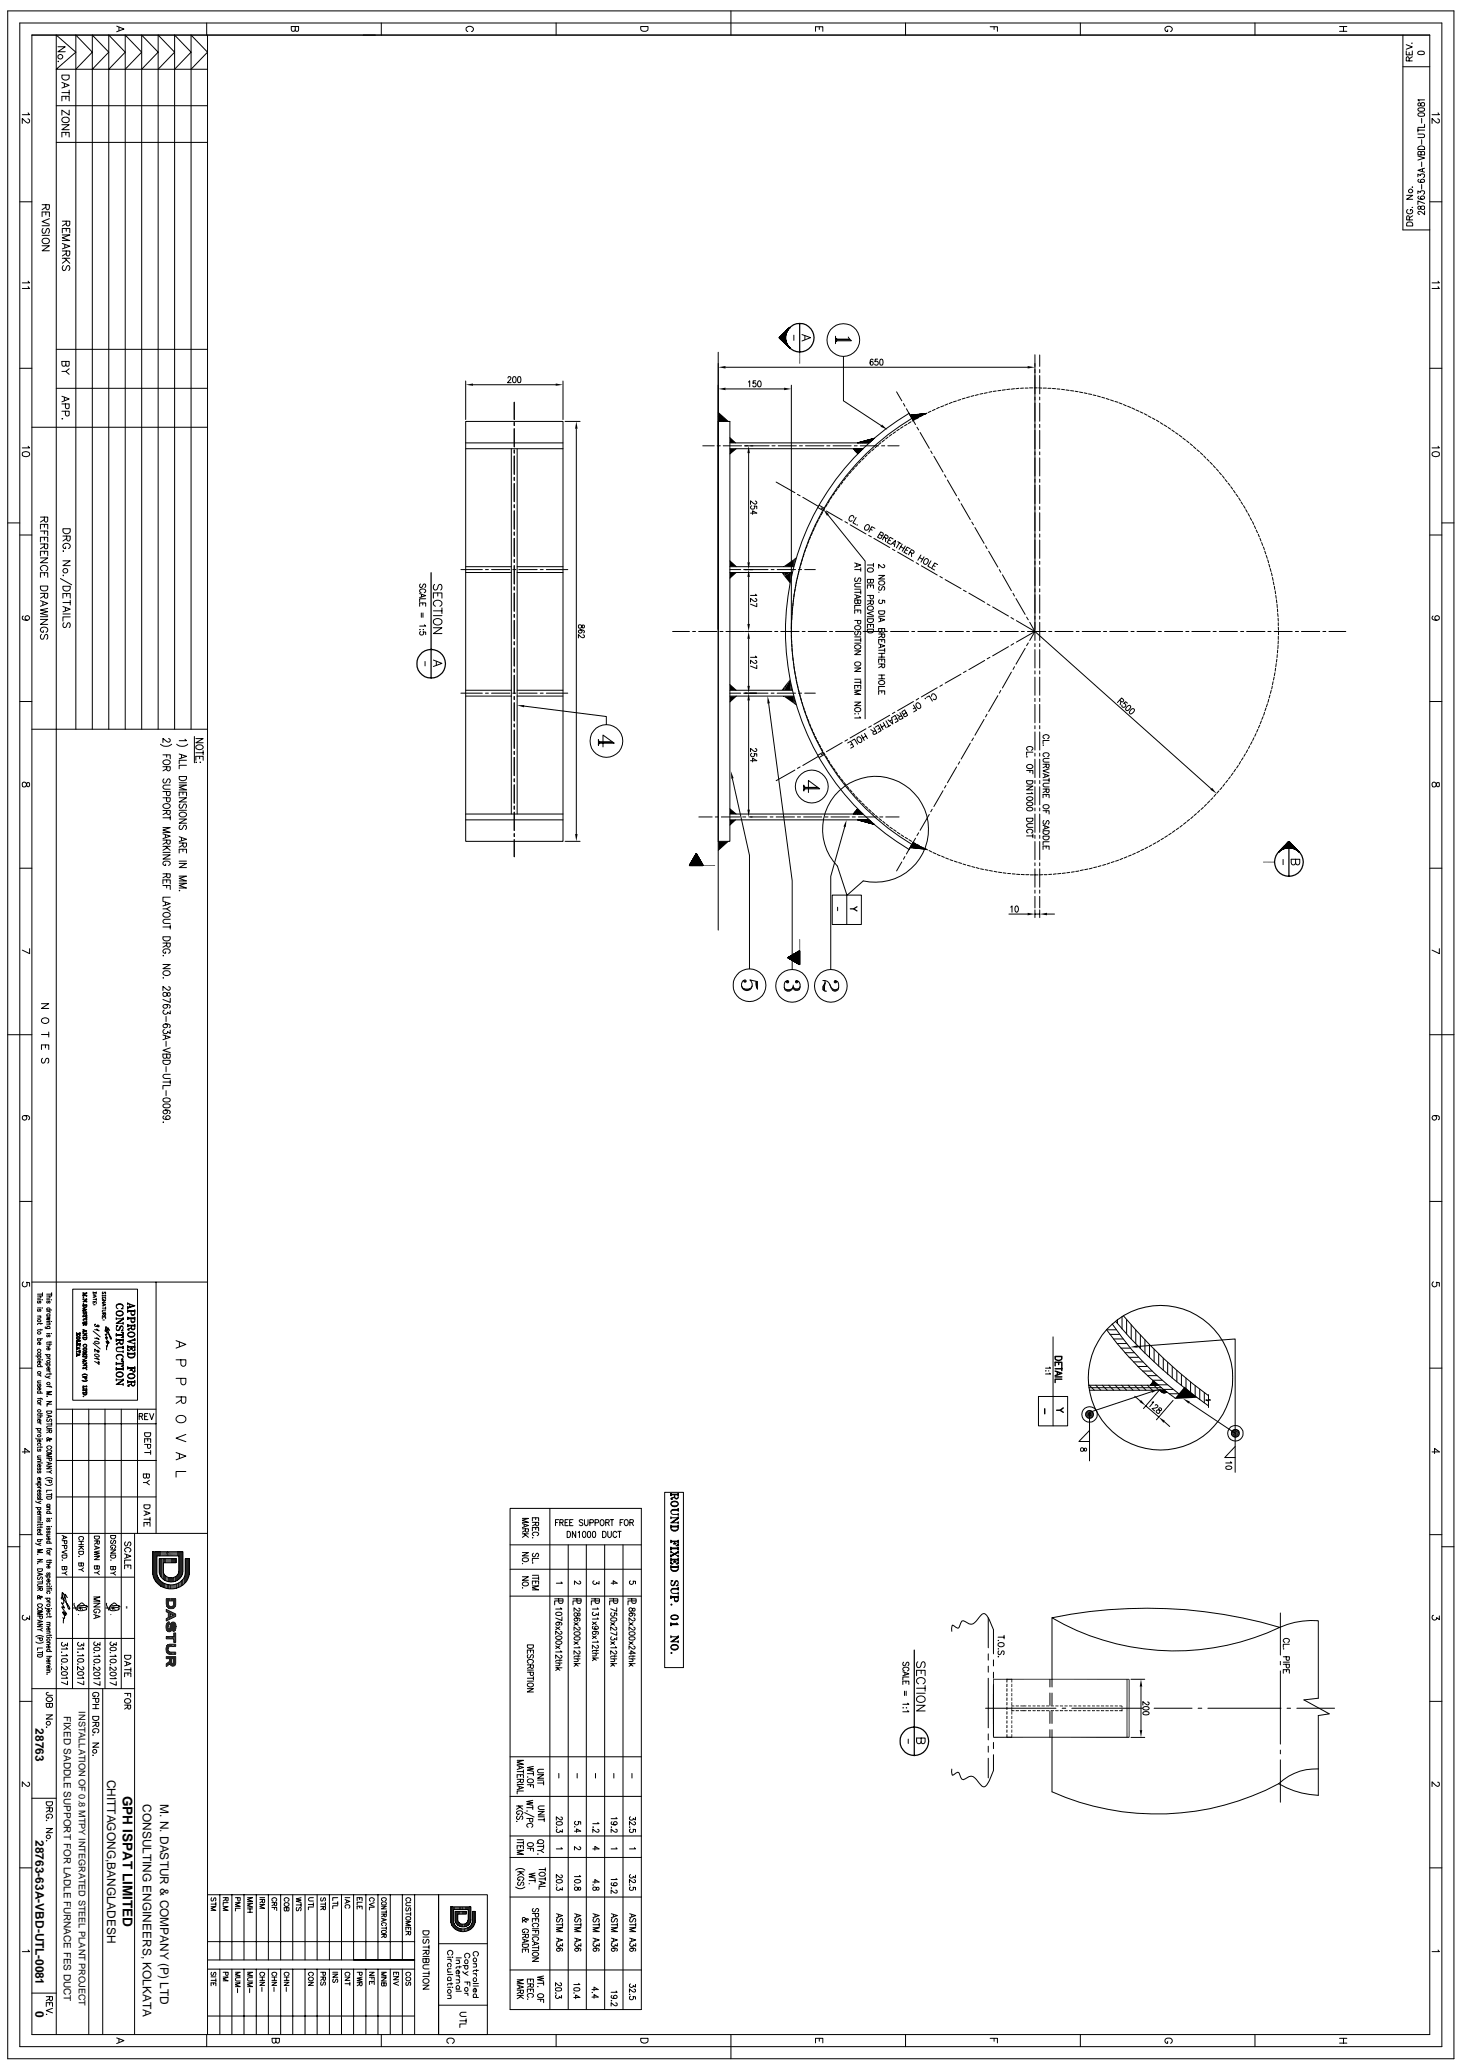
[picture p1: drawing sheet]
<svg xmlns="http://www.w3.org/2000/svg" width="594mm" height="841mm" viewBox="0 0 594 841" stroke-linecap="round" stroke-linejoin="round" font-family="sans-serif">
<defs><g id="words">
<text font-size="5.5" x="49.9" y="729.6" transform="rotate(90 49.9 729.6)">GPH ISPAT LIMITED</text>
<g font-size="4.8">
<text x="14.4" y="702.3" transform="rotate(90 14.4 702.3)">28763</text>
<text x="43.5" y="723.1" transform="rotate(90 43.5 723.1)">CHITTAGONG,BANGLADESH</text>
<text x="58.1" y="733.1" transform="rotate(90 58.1 733.1)">CONSULTING ENGINEERS, KOLKATA</text>
<text x="65" y="733.1" transform="rotate(90 65 733.1)">M. N. DASTUR &amp; COMPANY (P) LTD</text>
<text x="14.4" y="747.6" transform="rotate(90 14.4 747.6)">28763-63A-VBD-UTL-0081</text>
<text x="14.4" y="816.9" transform="rotate(90 14.4 816.9)">0</text>
</g>
<text font-size="4.1" x="25.9" y="697" transform="rotate(90 25.9 697)">FIXED SADDLE SUPPORT FOR LADLE FURNACE FES DUCT</text>
<text font-size="3.7" x="32.1" y="695.3" transform="rotate(90 32.1 695.3)">INSTALLATION OF 0.8 MTPY INTEGRATED STEEL PLANT PROJECT</text>
<text font-size="3.4" x="50.6" y="652.6" transform="rotate(90 50.6 652.6)">-</text>
</g></defs>
<g fill="none" stroke="#000" stroke-width=".41">
<path d="M3.1 4.4h587.7v832.1h-587.7zM8 9.3h577.9v822.2h-577.9zM13 14.3h568v812.3h-568zM23.5 19h3l-3 2h3M47.4 10.6l3 1.2-3 1.1M48.3 11v1.5M84 9.3v5M84.3 14.3v812.3M120 10.8l.1 1.7 1 .1 .2-1.8h-2.9v1.3l.3 .5h.9l.4-.5M147.6 14.3h4.9M154.9 9.3v5M190.1 12.8a1.09 1.09 0 0 1-.7-1.2 1.09 1.09 0 0 1 1.1-.9 1.26 1.26 0 0 1 1.6 .4 1.26 1.26 0 0 1-.2 1.6l-.3 .1"/>
<path d="M226 9.3v5M260.3 10.8h3v1a1.61 1.61 0 0 1-1.5 1 1.61 1.61 0 0 1-1.5-1zM297 4.4v9.9M331.4 12.7v-1.8h2.9v1.8M332.9 10.9v1.1M368 9.3v5M402.3 10.9h3v1.8M403.9 10.9v1.1M439 9.3v5M474.5 12.1v.7h-.5a1.09 1.09 0 0 1-.6-1.2 1.09 1.09 0 0 1 1.1-.9h.7a1.09 1.09 0 0 1 1.1 .9 1.09 1.09 0 0 1-.6 1.2M509.9 9.3v5M544.3 10.8h3"/>
<path d="M544.3 12.7h3M545.9 10.8v1.9M570.1 14.3v79.1h10.9M571.4 18.1l2.5 1-2.5 .9M573.8 17.5l-.2 .1M23.8 24.9l-.2 .2M25.1 30.5h3v1a1.56 1.56 0 0 1-1.5 1.1 1.56 1.56 0 0 1-1.5-1.1zM25.1 33.5l3 1.2-3 1.1M25.1 37.6h3M26.2 33.9v1.4M26.8 39.1v1.2M28.1 36.6v2"/>
<path d="M30.8 28.1l6.7-6.9-6.7-6.9v282M37.5 28.1l6.7-6.9-6.7-6.9v282M44.2 28.1l6.7-6.9-6.7-6.9v282M50.9 28.1l6.7-6.9-6.7-6.9v282M57.6 28.1l6.7-6.9-6.7-6.9v282M64.3 28.1l6.7-6.9-6.7-6.9v282M71 28.1l6.6-6.9-6.6-6.9v282M77.6 28.1l6.7-6.9-6.7-6.9v282M84.3 28.1h-61.4l7.9-6.9-7.9-6.9v812.3M570.1 27.1h10.9M571.4 20.7v1.6h2.5v-1.6M572.6 24.8v-1.1l-.8-.6-.4 .6v1.1h2.5"/>
<path d="M572.6 21.3v1M573.9 23.1l-1.3 .8M11.3 48.3a.87 .87 0 0 1 .8 .8 .87 .87 0 0 1-.7 .9l-.9-.4-1.4-1.5v2.1M11.4 45.8l.6 .8h-2.9M22.9 43h61.4M22.9 57.9h61.4M25.1 41v-1.9h3v1.9M25.1 50.7h3l-3 2h3M25.1 55.7v-1.9h3v1.9M25.3 48.1a1.5 1.5 0 0 1 1.9-.5 1.5 1.5 0 0 1 .8 1.7 1.5 1.5 0 0 1-1.8 .6 1.5 1.5 0 0 1-.9-1.8zM26.8 53.8v1.1M28.1 44.7v2.1l-3-2.1v2.1"/>
<path d="M584.2 48.3a.89 .89 0 0 1 .7 .8 .89 .89 0 0 1-.5 .9l-1-.4-1.5-1.5v2.1M584.4 45.8l.5 .8h-3M571.6 79.4h2.4l-2.4 1.6h2.4M573.9 75.9l.1 .2h-.2M8 82h5M17.1 83.2h3l-.3 1.8-.6 .2-.4-.3-.2-1.7M17.1 88v-1.9h3v1.9M17.1 99.9h3l-3 2h3M17.1 91.7h3M17.1 95.6h3M17.3 97.3a1.45 1.45 0 0 1 1.8-.6 1.45 1.45 0 0 1 .8 1.8 1.45 1.45 0 0 1-1.8 .6 1.45 1.45 0 0 1-.8-1.8zM17.5 92.8a1.06 1.06 0 0 0-.4 1.1 1.06 1.06 0 0 0 .8 .9l.6-.5 .5-1.2 .6-.3a1.26 1.26 0 0 1 0 2"/>
<path d="M18.6 84.2l-1.5 1M18.6 86.1v1.2M20.1 88.8l-3 1.2 3 1.1M25.3 89.9h3.1v1.2l-.6 .7-.8-.2-.1-1.7M25.3 94.6v-1.8h3.1v1.8M25.3 95.4h3.1l-3.1 1.2 3.1 1.1h-3.1M25.3 98.9l3.1 1.1-3.1 1.1M26.3 99.3v1.4M26.9 90.8l-1.6 1M26.9 92.8v1.1M571.7 90.6a1.45 1.45 0 0 1 2.3 .4v.8h-2.4zM572.1 85.1a.94 .94 0 0 0-.5 1.1 .94 .94 0 0 0 .9 .7 1.06 1.06 0 0 0 1.3-.4 1.06 1.06 0 0 0-.1-1.3l-.6-.1v.6"/>
<path d="M572.7 89.4l-.1-1.5-.6-.2-.4 .6v1.1h2.4M573.9 84.2l-.1 .1M574 87.7l-1.3 .8M581 82h4.9M11.4 114.2l.6 .7h-2.9M11.4 116.4l.6 .8h-2.9M25.3 102h3.1v1.2l-.6 .8-.8-.3-.1-1.7M25.3 104.9h3.1M25.7 107.9a1.13 1.13 0 0 0-.4 1.1 1.13 1.13 0 0 0 .9 .9l1.4-2a1.15 1.15 0 0 1 .8 .9 1.15 1.15 0 0 1-.5 1.1M26.3 104.9l2.1 2.1M26.9 103l-1.6 1M27 105.7l-1.7 1.3"/>
<path d="M584.4 114.2l.5 .7h-3M584.4 116.4l.5 .8h-3M322.6 136.2v2.1M325.9 135.9l3.5 1.3-3.5 1.3M327.1 136.4v1.6M339.5 137.8h5.8M339.5 136.6v3M339.5 137.2l.3 .6M339.5 137.5l.6 .3M339.8 138.1h5.5M339.8 138.5l-.3 .6M340.1 138.5l-.6 .2"/>
<path d="M344.7 136.9l1.2 1.6h-6.4M8 149.6h5M22.9 141.9h61.4M22.9 157.8h61.4M25.1 150.9h1.7M26.8 146.8v1.7l1.1 .2 .2-1.9h-3v1.3l.4 .6h.9l.4-.6M28.1 149.8l-1.3 1.1 1.3 1.2M189.2 154.8v15.7M192.2 156.3h33.6M206.4 153.6l.2-.5 .6-.1 .4 .7-1.4 1.8h1.5M208.6 153.1l.3-.1a1.3 1.3 0 0 1 .8 1.2 1.3 1.3 0 0 1-.8 1.3 1.71 1.71 0 0 1-.3-2.4zM210.6 153.1h.8l.3 .9a1.09 1.09 0 0 1-.6 1.5h-.2a1.83 1.83 0 0 1-.3-2.4z"/>
<path d="M228.8 154.8v15.7M291.8 143.1v234.8M294.8 158h23.8M294.8 149.2h122.8M304.1 155.2l.5-.5v2.5M307.1 154.7h-1l-.1 1.1a.75 .75 0 0 1 1.1 0 .75 .75 0 0 1-.1 1.1 .75 .75 0 0 1-1.1-.2M308.2 154.9l.2-.2a1.31 1.31 0 0 1 .9 1.2 1.31 1.31 0 0 1-.9 1.3 1.62 1.62 0 0 1-.2-2.3zM321.6 156.5v99.2M325 143v4.8M342.7 144.8v18l15.4 10.1M354.8 146.2l-.5-.3a1.4 1.4 0 0 0-.1 2.5 .72 .72 0 0 0 .6-1 .72 .72 0 0 0-1-.4l-.2 .6M356.6 145.9h-.9l-.2 1.1a.78 .78 0 0 1 1.2 0 .78 .78 0 0 1-.1 1.2 .78 .78 0 0 1-1.2-.3"/>
<path d="M357.7 146.1l.4-.2a1.45 1.45 0 0 1 .1 2.5h-.1a1.74 1.74 0 0 1-.4-2.3zM364.3 159.2l2.1 3.6M399.4 159.9l-1.2 .2M401.2 159.5l-1.2 .3M403 159.1l-1.2 .3M404.8 158.9l-1.2 .1M406.7 158.6l-1.2 .2M408.5 158.4l-1.3 .1M410.4 158.1l-1.3 .2M412.2 157.9l-1.2 .2M414 157.8l-1.2 .1M415.9 157.7l-1.2 .1"/>
<path d="M416.6 157.7h1.1M418.3 157.6h1.3M420.2 157.6h1.3M420.5 144.1v116.1M422.1 157.6l1.2 .1M422.5 144.2v4.7M422.5 150.1v1.3M422.5 152.6v7.4M423.9 157.7h1.3M425.8 157.8h1.3M427.7 157.8l1.2 .1M429.5 158l1.2 .1"/>
<path d="M431.4 158.2l1.2 .2M433.2 158.4l1.2 .2M435 158.7l1.3 .2M436.9 158.9l1.2 .2M438.7 159.3l1.2 .2M440.5 159.6l1.2 .3M581 149.6h4.9M13 173.6h71.3M25.1 161l3 1.1-3 1.2M25.1 164.1h3l-.1 1.7-.4 .3-.8-.3-.2-1.7M25.1 167.1h3l-.1 1.7-.4 .2-.8-.2-.2-1.7M25.5 170.1h-.4l.2 .2"/>
<path d="M26.2 161.4v1.4M189.2 171.2h39.6v170.6h-39.6zM189.2 179.9h39.6M209 163.4v7.1M209 171.6v1.3M209 174.2v7.4M229.6 171.2h6.1M234.2 174.2v164.7M291.8 171.2h4.8v170.6h-4.8M291.8 169.2l2.3 2M291.8 167.6l4.1 3.6M296.6 177.8l2.3 2.1"/>
<path d="M348.6 179.9h.1M348.7 179.9h.1M348.9 179.8l.1 .1M349.1 179.8l.1 .1M349.2 179.7l.2 .2M349.3 179.7l.3 .2M349.5 179.7l.3 .2M349.6 179.6l.3 .3M349.8 179.6l.4 .3M349.9 179.5l.5 .4M350.1 179.5l.4 .4M350.2 179.4l.5 .5"/>
<path d="M350.4 179.4l.5 .5M350.5 179.4l.6 .5M350.7 179.4l.6 .5M350.8 179.3l.7 .6M350.9 179.3l.7 .6M351.1 179.2l.7 .7M351.2 179.2l.8 .7M351.4 179.1l.8 .8M351.5 179.1l.9 .8M351.7 179l.9 .9M351.8 179l.9 .9M352 178.9l1 1"/>
<path d="M352.1 178.9l1 1h-56.5M352.3 178.8l.9 1.1M352.4 178.8l.9 1M352.6 178.8l.9 .9M352.7 178.8l.9 .8M352.8 178.8l.9 .7M353 178.7l.7 .7M353.1 178.7l.7 .7M353.3 178.6l.6 .7M353.4 178.6l.7 .6M353.6 178.5l.6 .6M353.7 178.5l.5 .5"/>
<path d="M353.9 178.4l.4 .5M354 178.4l.4 .4M354.2 178.3l.3 .5M354.3 178.3l.4 .4M354.4 178.3l.4 .3M354.6 178.3l.2 .2M354.8 178.2l.1 .2M354.9 178.2l.1 .1M355 178.1l.1 .2M355.2 178.1h.1M355.3 178.1l-6.9 1.8M358 179.9l-1 .7"/>
<path d="M359.4 178.8l-.9 .7M360.8 177.6l-.9 .7M362.4 176.5l-1 .7M363.9 175.5l-1 .6M365.4 174.4l-1 .6M366.9 173.3l-1 .7M367.1 163.9l.6 1.1M368.3 166.1l3.7 6.4M368.6 172.4l-1.1 .6M369.4 167.9a103.2 103.2 0 0 0 0 177.2l1.2-2M370 168.7l1.7 1.7M370.1 169l1.4 1.5"/>
<path d="M370.2 171.4l-1.1 .7M370.2 168.7l1.7 1.6M370.2 169.5l1.1 1M370.3 168.6l1.6 1.6M370.5 168.6l1.5 1.5M370.5 170l.8 .6M370.6 170a100.9 100.9 0 0 0 0 173.1M370.7 168.6l1.5 1.4M370.8 170.4l.4 .3M370.8 168.6l1.5 1.4M371 168.5l1.4 1.5M371.2 168.5l1.3 1.4"/>
<path d="M371.3 168.5l1.3 1.3M371.5 168.5l1.4 1.2-1.2-1.2M371.8 170.5l-1.1 .6M371.9 168.4l1.1 1.2M372 168.4l1.1 1.1M372.2 168.4l1 1M372.4 168.4l1 1M372.5 168.4l1 1M372.6 173.6l.7 1.1M372.7 168.3l.9 1M372.9 168.3l.8 .9M373 168.3l.9 .9"/>
<path d="M373.2 168.3l.8 .8M373.4 169.6l-1.1 .6M373.4 168.3l.7 .7M373.5 168.3l.7 .6M373.7 168.3l.7 .6M373.9 175.7l3.7 6.4M373.9 168.3l.6 .6M374.1 168.3l.5 .5M374.2 168.3l.5 .5M374.4 168.2l.5 .5M374.6 168.2l.4 .5-1.1 .6M374.7 168.2l.5 .3"/>
<path d="M374.9 168.2l.3 .3M375.1 168.1l.3 .3M375.2 168.1l.3 .2M375.4 168.1l.3 .2M375.6 168.1l.2 .2M375.8 168.1l.1 .2M375.9 168l.2 .2M376.1 168l.1 .1M376.3 168v.1M376.5 168l-6.7 .7 1.8 1.8M376.7 167.8l-1.1 .6M378.3 167.1l-1.1 .5"/>
<path d="M380 166.3l-1.1 .5M381.7 165.6l-1.1 .5M383.5 164.9l-1.2 .4M385.1 164.1l-1.1 .5M386.9 163.4l-1.2 .5M388.6 162.9l-1.2 .4M390.4 162.3l-1.2 .4M392.2 161.7l-1.2 .4M394 161.2l-1.2 .4M395.7 160.7l-1.2 .4M397.5 160.3l-1.2 .3M422.5 161.3v1.2"/>
<path d="M422.5 163.8v7.3M422.5 172.4v1.3M422.5 174.9v7.4M442.3 160l1.3 .3M444.2 160.5l1.1 .2M445.9 160.9l1.2 .3M447.7 161.4l1.2 .3M449.5 161.9l1.2 .4M451.3 162.5l1.2 .4M453.1 163.1l1.1 .3M454.7 163.7l1.2 .4M456.5 164.4l1.1 .5"/>
<path d="M458.2 165l1.2 .6M459.9 165.7l1.2 .6M461.6 166.6l1.2 .5M463.3 167.3l1.1 .5M465 168.1l1.1 .6M466.6 169l1.1 .6M468.3 169.9l1 .6M469.9 170.7l1 .7M471.5 171.7l1 .7M473 172.7l1.1 .6M474.6 173.7l1.1 .7M476.2 174.7l1 .8"/>
<path d="M477.7 175.8l1 .7M479.2 176.8l1 .8M480.7 178l1 .8M482.2 179.1l.9 .8M9.1 183.9l1.2-.4a1.33 1.33 0 0 1 1.7 1.2 1.71 1.71 0 0 1-2.9 0zM11.4 181.3l.6 .7h-2.9M189.2 182.3h39.6M207.8 182.3v148.4M209 182.8v1.3M209 185.3v7.4M209 193.9v1.3M209 196.5v7.3"/>
<path d="M210.1 182.3v148.4M285.6 181.1h4.6M291.4 181.1h1.3M293.9 181.1h7.4M296.6 182.3h54.2M299.1 182.3l-2.5 2.1M302.6 181.1h9.9M304.2 184.1v44.4M313.7 181.1h1.3M315.4 195.9l7.6 4.3M316.2 181.1h7.4M324.9 181.1h1.2"/>
<path d="M327.3 181.1h7.5M336 181.1h1.2M338.5 181.1h7.4M340.2 198.7l-.7 1.1M341.3 197.2l-.7 1M342.5 195.8l-.8 1M343.6 194.3l-.8 1M344.8 192.9l-.8 .9M345.9 191.5l-.7 .9M346.7 182.3l1.9 1.9M347 182.3l1.7 1.8M347.1 181.1h1.2"/>
<path d="M347.1 182.3l1.7 1.7M347.2 190.1l-.8 .9M347.3 182.3l1.6 1.6M347.4 183.2l1.1 1.1M347.5 182.3l1.5 1.5M347.6 182.3l1.5 1.5M347.9 182.3l1.3 1.4M348.1 182.3l1.1 1.3M348.2 182.3l1.3 1.1-1.1-1.1M348.5 188.8l-.9 .9M348.6 182.3l1 1M348.8 182.3l.9 .9"/>
<path d="M349 182.3l.8 .9M349.2 182.3l.6 .7M349.3 182.3l.7 .6M349.6 181.1h7.4M349.6 182.3l.5 .5M349.8 187.4l-.9 .8M349.8 182.3l.4 .4M349.9 182.3l.4 .4M350.1 182.3l.3 .3M350.3 182.3l.1 .2M350.5 182.3l.1 .1M351.1 186.1l-.9 .9"/>
<path d="M352.4 184.8l-.9 .8M353.7 183.5l-.9 .8M355.2 182.3l-1 .9M356.5 181l-.9 .9M358.2 181.1h1.3M360.8 181.1h4.5M378.2 183.2l.6 1.1M379.5 185.4l3.7 6.4M383.8 192.9l.6 1M385 195l3.7 6.5M422.5 183.6v1.2M422.5 186v7.4"/>
<path d="M422.5 194.7v1.2M422.5 197.1v7.5M483.6 180.3l.9 .7M485 181.5l.9 .8M486.4 182.7l.9 .8M487.8 183.9l.9 .9M489.1 185.2l.9 .9M490.5 186.5l.8 .9M491.7 187.8l.9 1M493 189.2l.9 .9M494.3 190.5l.8 1M495.5 192l.8 .9"/>
<path d="M496.7 193.3l.8 1M497.8 194.8l.8 1M499 196.3l.8 .9M500.1 197.7l.8 1M501.2 199.2l.7 1.1M582.1 183.9l1.1-.4 1.2 .2 .4 .2 .1 .8a1.59 1.59 0 0 1-1.6 .8 1.59 1.59 0 0 1-1.4-1.2zM584.4 181.3l.5 .7h-3M3.1 212.5h4.9M8 217.4h5M16.4 210.1h3l-.1 1.7-.4 .3-.8-.3-.1-1.7M16.4 214.9v-1.9h3v1.9M16.4 215.8h3v1.8"/>
<path d="M18 211.1l-1.6 1M18 213v1.2M18 215.8v1.1M18 218.3v1.2M25.6 214.8h2.9v1a1.56 1.56 0 0 1-1.4 1.1 1.56 1.56 0 0 1-1.5-1.1zM25.6 217.8h2.9l-.2 1.9-.6 .1-.4-.3-.2-1.7M27.1 218.8l-1.5 1M209 205.1v1.2M209 207.5v7.5M209 216.2v1.3M209 218.7v7.4M305 208.5h2.5l-1.7-1v1.5"/>
<path d="M305.5 205.5l-.3 .1a.78 .78 0 0 0 .1 1.1 .78 .78 0 0 0 1 0 .78 .78 0 0 0 .1-1.1l1.1 .1v1M306.9 203.6l.4 .2a.68 .68 0 0 1-.2 1 .68 .68 0 0 1-.9-.3l-1.2-1v1.4M324 200.9l1.1 .6M326.2 202l6.4 3.8M328.7 219.8l-.5 1.2M329.4 218.1l-.6 1.2M330.1 216.4l-.5 1.1M330.9 214.7l-.5 1.1M331.6 213l-.5 1.2M332.3 206.2l2 1.2M332.5 211.4l-.6 1.1M332.8 205.3l2.1 1.1"/>
<path d="M333.3 209.7l-.6 1.1M333.7 206.4l1.1 .6M334.3 208.1l-.6 1.1M335.1 206.5l-.6 1.1M335.8 207.6l6.4 3.8M336.1 204.9l-.7 1.1M336.5 209.2l15 18.8v64M337.1 203.4l-.6 1M338.1 201.8l-.7 1M339.2 200.3l-.8 1M343.3 211.9l1.1 .6M345.4 213.2l6.5 3.7"/>
<path d="M346.9 210.4v-.6a1.13 1.13 0 0 0-1.7 .4 1.13 1.13 0 0 0 .6 1.6l.5-.3M347.9 210.3l-1.3 2.2 1.1 .5M348.4 213.2h.1M351.7 213.6a.85 .85 0 0 1 1.2-.4 .85 .85 0 0 1 .2 1.3l-.2 .5a.87 .87 0 0 1-1.2 .3 .87 .87 0 0 1-.3-1.1zM353 217.5l1.1 .6M353.7 215l.7 .4M355.1 218.7l6.4 3.7M355.5 214.7l-1.3-.7-1.1 2.2M357.3 217.1l1.2 .5 .3-.1 .1-.7-1-.7-1.3 2.1 .9 .5 .6-.1 .3-.6-.3-.5M359.2 218.2l1.3 .5 .3-.7-1-.8-1.2 2.1M359.8 218.6v1.5M361.1 219.3l.8 .4"/>
<path d="M362.9 219l-1.2-.7-1.2 2.1 1.2 .7M389.4 202.6l.6 1M390.6 204.7l3.7 6.4M394.9 212.1l.7 1.1M396.2 214.3l3.7 6.5M422.5 205.9v1.1M422.5 208.3v7.4M422.5 216.9v1.3M422.5 219.4v7.5M502.2 200.8l.8 1M503.3 202.3l.7 1.1M504.3 203.9l.7 1"/>
<path d="M505.3 205.4l.7 1.1M506.2 207l.6 1.1M507.2 208.6l.5 1.1M508 210.3l.6 1.1M508.9 211.9l.5 1.1M509.7 213.6l.5 1.1M510.5 215.3l.5 1.1M511.3 217l.4 1.1M512 218.7l.4 1.1M581 217.4h4.9M585.9 212.5h4.9M16.4 238.1h3v1a1.61 1.61 0 0 1-1.5 1 1.61 1.61 0 0 1-1.5-1z"/>
<path d="M16.4 220.2v-1.9h3v1.9M16.4 221h3l-.3 1.9-1-.2-.1-1.7M16.4 225.8v-1.8h3v1.8M16.4 226.7h3l-3 1.9h3M16.4 234.6v-1.9h3v1.9M17.2 231.8a1.08 1.08 0 0 1-.8-1.2 1.08 1.08 0 0 1 1.2-.9 1.23 1.23 0 0 1 1.6 .4 1.23 1.23 0 0 1-.2 1.7h-.3M18 224v1.1M18 232.7v1.2M18 222l-1.6 1M24.6 235.1l4.5 2.5M25.6 238.2h2.9a1.57 1.57 0 0 1-.8 1.9 1.57 1.57 0 0 1-2-.5zM25.6 227.9h2.9l-2.9 1.9h2.9"/>
<path d="M25.8 223.9h-.2l.1 .2M25.8 233.8h-.2l.1 .2M26.7 222.2v.7h-.5a1.09 1.09 0 0 1-.6-1.3 1.09 1.09 0 0 1 1.1-.8h.7a1.09 1.09 0 0 1 1.1 .8 1.09 1.09 0 0 1-.6 1.3M170.9 237.3l-.4 .5 .4 .9 .5-.1 1-1.3 .6 .5-.4 .9M176.6 237.4a1.23 1.23 0 0 0-.6 1.4 1.23 1.23 0 0 0 1.1 .9l.5-.3 .6-1.6 .9-.4a1.48 1.48 0 0 1 0 2.3M187.3 231.4h8.7M189.2 230.2h18.6M189.2 232.6h18.6M197.3 231.4h1.2M199.7 231.4h7.5M208.4 231.4h1.2M209 227.4v1.1"/>
<path d="M209 229.8v7.5M209 238.4v1.3M210.1 230.2h18.7M210.1 232.6h18.7M210.8 231.4h7.5M219.5 231.4h1.2M222 231.4h8.7M296.6 231.4h4.4M296.6 230.2h26M296.6 232.6h25.4M296.6 227.9l2.6 2.3M299.1 232.6l-2.5 2.3"/>
<path d="M302.2 231.4h9.9M304.2 234.4v19.1M313.4 231.4h1.1M315.8 231.4h7.5M323.1 239.5l-.3 1.2M323.4 237.6l-.2 1.3M323.8 235.8l-.3 1.2M324.2 234l-.3 1.2M324.4 231.4h1.3M324.6 232.2l-.2 1.2M325.1 230.4l-.3 1.2M325.6 228.6l-.3 1.2"/>
<path d="M326.1 226.9l-.3 1.1M326.7 225.1l-.3 1.2M327 231.4h4.3M327.3 223.3l-.4 1.2M328 221.6l-.5 1.1M347.3 228.7l2.5 .9-2.5 .8M347.3 231.4h2.5M347.3 239.4h2.5M347.6 234.8l-.3 .5 .3 .9 .7-.1 .6-1.2 .8 .1 .1 .7-.4 .5M348.1 229.1v1.1M349.8 237h-1.8l-.7 .6 .3 .8h2.2M349.8 230.7v1.4"/>
<path d="M349.8 239.9v1.4M352.5 239v-1.3h2.4v1.3M352.5 229.6h2.4M352.6 231.2a1.19 1.19 0 0 1 1.4-.6 1.19 1.19 0 0 1 .8 1.4 1.19 1.19 0 0 1-1.5 .5 1.19 1.19 0 0 1-.7-1.3zM353.7 235.4l.1 1.3 .9 .1 .2-1.4h-2.4l.1 1.4h.9l.2-.4M353.7 237.7v.8M354.9 228.9v1.4M357 233.8h2.5l-2.5 1.4h2.5M357.4 236.2a1.31 1.31 0 0 1 2.1 .8 1.3 1.3 0 0 1-1.4 .7 1.3 1.3 0 0 1-1.1-1.1zM357.4 238.3l-.4 .6 .1 .7 .9 .1 .4-1 .8-.4 .3 .6-.3 .9M358.9 229.4l.4 .2a.67 .67 0 0 1-.1 1 .67 .67 0 0 1-1-.2l-1.2-1.1v1.5M361.9 221.3l2-1.7-.5 2.5"/>
<path d="M362.6 223.1l1 .6M362.6 220.8l1 .5M364.7 224.3l6.5 3.7M364.8 220.1l1.3 .7M365.5 220.5l-1.3 2.1M366 222.1l1.3 .8M366.6 221.1l-1.3 2.1M367.9 221.9l-1.3 2.1M368 223.3l.7 .4M369.7 224.3l1.4 .5 .3-.7-1.1-.8-1.2 2.1M369.8 223l-1.2-.7-1.2 2.1 1.2 .7M370.4 224.6v1.6"/>
<path d="M372.3 228.6l1 .7M373.6 226.5l1.3 .8M374.2 225.5l-1.2 2.1M374.4 229.9l6.4 3.7M375.5 226.3l-1.3 2.1M375.7 227.4a.85 .85 0 0 1 1.2-.4 .85 .85 0 0 1 .2 1.3l-.2 .5a.85 .85 0 0 1-1.3 .4 .85 .85 0 0 1-.2-1.2zM378.3 227.9l-1.3 2.1 1.1 .7M379.2 229.7l.8 .5M381 229.4l-1.2-.7-1.3 2.2 1.2 .7M381.9 234.2l1 .6M384 235.5l6.5 3.6M391.5 239.8l1.1 .6"/>
<path d="M400.5 221.8l.6 1.1M401.7 224l3.8 6.4M406.1 231.4l.6 1.1M407.3 233.5l3.7 6.5M422.5 228v1.3M422.5 230.6v7.3M422.5 239.2v1.3M512.7 220.4l.4 1.2M513.3 222.2l.5 1.1M513.9 223.9l.4 1.2M514.5 225.7l.4 1.2M515.1 227.4l.4 1.2"/>
<path d="M515.6 229.2l.4 1.2M516.1 231l.4 1.2M516.6 232.8l.3 1.2M517.1 234.6l.2 1.2M517.4 236.4l.3 1.2M517.8 238.2l.2 1.3M9.5 250.3l-.4 .2v.6a1.6 1.6 0 0 0 1.5 1 1.6 1.6 0 0 0 1.4-1.1 .93 .93 0 0 0-.9-.9 .93 .93 0 0 0-.9 .9 .93 .93 0 0 0 .8 1M16.4 241.1h3l-.3 1.8-1-.1-.1-1.7M16.4 244l3 1.1-3 1.2M16.4 251.7h3l-3 2h3M16.4 250.6h3M16.8 257.8a1.06 1.06 0 0 0-.4 1.1 1.06 1.06 0 0 0 .9 .8l.3-.1 .7-1.6 .4-.2 .6 .2 .1 .4-.1 1-.3 .3"/>
<path d="M17.4 244.5v1.4M17.6 256.2v.7h-.4a1.08 1.08 0 0 1-.8-1.2 1.08 1.08 0 0 1 1.2-.9h.7a1.09 1.09 0 0 1 1.1 .9 1.09 1.09 0 0 1-.7 1.2M18 242.1l-1.6 .9M19.4 247.2l-3 .6 3 .7-3 .8 3 .7M25.6 243v-1.8h2.9v1.8M25.6 246.4l2.9 1.1-2.9 1.1M25.6 244.8h2.9M25.6 249.5h2.9M26 253a1.06 1.06 0 0 0-.5 1.1 1.06 1.06 0 0 0 .9 .9l.6-.5 .4-1.2 .7-.3a1.26 1.26 0 0 1 0 2M26.6 246.8v1.4M27.1 241.2v1.1M28.5 250.6h-2.9v1.7"/>
<path d="M28.5 243.9v1.9M170.5 255.8h.3zM170.5 241.2l2.5 .8-2.5 .8M170.5 246.3v-1.3h2.5v1.3M170.9 256.6a.77 .77 0 0 0-.2 1.1 .77 .77 0 0 0 1.1 .2 .77 .77 0 0 0 .1-1.2l1.1 .1v1M171.1 240.8a.78 .78 0 0 1-.6-.9 .78 .78 0 0 1 .9-.6h.6a.78 .78 0 0 1 1 .6 .78 .78 0 0 1-.6 .9M171.2 249v1.8M171.3 241.5v1M171.8 245v.8M171.9 255.8h.2zM171.9 249v1.8M172.5 253.9l.5 .5h-2.5"/>
<path d="M173 243.3h-2.5v1.2M176.1 243v-2.1h3.5v2.1M176.1 255h3.5l-3.5 2.4h3.5M176.1 248.2h3.5M176.1 250.1h3.5M176.3 251.9a2.12 2.12 0 0 1 3.3 .4 1.74 1.74 0 0 1-1.8 1.7 1.74 1.74 0 0 1-1.7-1.7zM177 246.3a1.26 1.26 0 0 1-.9-1.4 1.26 1.26 0 0 1 1.4-1 1.38 1.38 0 0 1 1.9 .5 1.38 1.38 0 0 1-.7 1.9M177.9 240.9v1.3M179.6 247v2.3M209 241v7.4M209 249.6v1.2M209 252.1v7.4"/>
<path d="M235.1 254a1 1 0 0 1 1.1 0 1 1 0 0 1 .4 1l.6 .1 .3-.4-.2-.7h-.7a1 1 0 0 1-.4 1 1 1 0 0 1-1.1 0zM235.8 255.9a.68 .68 0 0 1 .7 .8 .68 .68 0 0 1-1 .4 .68 .68 0 0 1-.1-1l1-.2 .9 .3 .2 .5-.3 .5M236.9 257.9l.4 .2 .2 .7-.8 .3-1.7-1.3v1.4M273.3 256.6h6.9M281.4 256.6h1.2M283.9 256.6h7.4M292.5 256.6h1.3M295 256.6h7.4M302.7 256.6h10.9M304.2 259.5v19.2M306.9 243.2l.4 .2a.68 .68 0 0 1-.2 1 .68 .68 0 0 1-.9-.3l-1.2-1v1.4M307 241.4l.5 .5h-2.5"/>
<path d="M307.5 245.1v1.4l-2.5-1M314.8 256.6h1.3M317.2 256.6h7.5M321.6 256.1v1.2M321.6 257.9v1.3M321.6 252.3v1.3M321.6 254.2v1.3M321.6 259.8l.1 1.2M321.7 250.5v1.2M321.9 248.6l-.1 1.3M322.1 246.8l-.1 1.2M322.2 245v1.2"/>
<path d="M322.5 243.1l-.2 1.3M322.7 241.2l-.1 1.3M326 256.6h1.2M328.4 256.6h7.5M337.1 256.6h1.2M339.5 256.6h7.5M347.3 241.6l2.5 .8-2.5 .9M347.3 249.2v-1.4h2.5v1.4M347.3 252.1h2.5l-.1 1.3h-1.1l-.1-1.3M347.3 240.7h2.5M347.3 258.8h2.5M347.4 254.6a1.25 1.25 0 0 1 1.5-.5 1.25 1.25 0 0 1 .8 1.4 1.25 1.25 0 0 1-1.5 .5 1.25 1.25 0 0 1-.8-1.4z"/>
<path d="M347.6 256.5l-.3 .6 .3 .9 .6-.1 1-1.4 .6 .6-.4 .9M348.1 241.9v1M348.2 256.6h1.2M348.6 243.8v.9l.7 .6 .4-.2 .1-1.3h-2.5l.1 1.3 .7 .2 .5-.6M348.6 247.8v.9M349.8 246h-2.5v1.3M349.8 259.3v1.4M350.7 256.6h7.4M352.5 251.4h2.4a1.26 1.26 0 0 1-1.2 1.6 1.26 1.26 0 0 1-1.2-1.6zM352.5 255.6h2.4a1.26 1.26 0 0 1-1.2 1.6 1.26 1.26 0 0 1-1.2-1.6zM352.5 241.9h2.4l-.2 1.4-1-.1-.1-1.3M352.5 244.1h2.4v1l-.5 .5-.6-.2-.1-1.3"/>
<path d="M352.5 255v-1.3h2.4v1.3M352.5 250.6h2.4M352.6 246.7a1.19 1.19 0 0 1 1.4-.6 1.19 1.19 0 0 1 .8 1.4 1.19 1.19 0 0 1-1.5 .5 1.19 1.19 0 0 1-.7-1.3zM353.7 253.7v.8M353.7 244.9l-1.2 .7M354.9 248.4l-2.4 .8 2.4 .8M357.2 240.7h.1M357 248.2h2.5a1.25 1.25 0 0 1-1.2 1.5 1.25 1.25 0 0 1-1.3-1.5zM357 251l2.5 .8-2.5 .9M357 257.6h2.5l-.3 1.4-.8-.1-.1-1.3M357 250.4h2.5M357.5 243.7a.8 .8 0 0 0-.4 1.1 .8 .8 0 0 0 1.2 .3 .8 .8 0 0 0 .1-1.2l1.1 .1v1"/>
<path d="M357.8 251.2v1.1M358.3 255.4l.1 1.3 .6 .2 .5-.6v-.9h-2.5l.2 1.3 .6 .2 .5-.6M358.3 258.3l-1.3 .8M358.3 259.9v.8M359.3 256.6h1.3M361.9 256.6h7.3M370.5 256.6h1.2M373 256.6h7.4M381.6 256.6h1.3M384.1 256.6h7.4M392.8 256.6h1.2M393.7 241l6.4 3.7"/>
<path d="M395.2 256.6h7.5M401.2 245.4l1.1 .6M403.4 246.6l6.4 3.7M403.9 256.6h1.2M406.4 256.6h7.4M410.8 250.9l1.1 .7M411.6 241.1l.6 1.1M412.8 243.2l3.8 6.4M413 252.2l7.5 4.4M415 256.6h1.2M417.2 250.7l.6 1.1M417.5 256.6h7.4"/>
<path d="M418.4 252.8l2.1 3.8M420.5 256.6l-2.1 3.6M420.5 256.6l-7.5 4.3M420.5 256.6l71.7 63.9M422.5 241.7v7.4M422.5 250.3v1.3M422.5 252.8v7.4M426.1 256.6h1.3M428.7 256.6h7.3M437.3 256.6h1.2M439.8 256.6h7.4M448.4 256.6h1.3"/>
<path d="M450.9 256.6h7.4M459.6 256.6h1.2M462 256.6h7.5M470.7 256.6h1.2M473.2 256.6h7.4M481.8 256.6h1.3M484.3 256.6h7.4M492.9 256.6h1.3M495.5 256.6h7.3M504.1 256.6h1.3M506.6 256.6h7.4M515.2 256.6h1.3"/>
<path d="M517.7 256.6h7.4M518.2 240.1l.1 1.1M518.4 241.9l.2 1.2M518.7 243.7l.1 1.3M518.9 245.6l.1 1.2M519.1 247.4l.1 1.2M519.2 249.3l.1 1.2M519.3 251.1l.1 1.2M519.4 253v1.2M519.4 258.5v1.3M519.4 254.8l.1 1.3M519.5 256.7v1.2"/>
<path d="M526.4 256.6h1.2M528.8 256.6h7.5M537.5 256.6h1.2M540 256.6h6.9M582.3 250.3l-.2 .2a.86 .86 0 0 0 .4 1.3 1.41 1.41 0 0 0 1.5 .3 1.41 1.41 0 0 0 .9-1.1 .93 .93 0 0 0-1-.9 .93 .93 0 0 0-.9 .9 .93 .93 0 0 0 .9 1M172.7 268.8v1.7M176.1 268.2l3.5 1.3-3.5 1.3M177.3 268.7v1.7M209 260.7v1.3M209 263.3v7.3M209 271.9v1.2M209 274.3v7.5"/>
<path d="M296.6 278.2l2.5 2.2M306.9 268.3l.4 .2a.71 .71 0 0 1-.1 1 .71 .71 0 0 1-1-.2l-1.2-1v1.3M307 266.6l.5 .5h-2.5M307.5 270.3v1.3l-2.5-1M321.7 261.6l.1 1.2M321.8 263.5l.1 1.2M322 265.3l.1 1.3M322.2 267.2l.1 1.2M322.4 269l.2 1.2M322.7 270.9l.1 1.2M322.9 272.7l.2 1.2M323.3 274.5l.2 1.2"/>
<path d="M323.6 276.3l.2 1.3M324 278.2l.3 1.1M324.4 279.9l.3 1.2M347.3 264.4h2.5l-2.5 1.6h2.5M347.3 271.4h2.5l-2.5 1.4h2.5M347.3 279.9v-1.4h2.5v1.4M347.3 260h2.5M347.3 261.3h2.5M347.3 276h2.5M347.3 277.2h2.5M347.4 262.4a1.35 1.35 0 0 1 1.4-.4 1.35 1.35 0 0 1 1 1.1 1.3 1.3 0 0 1-1.4 .7 1.3 1.3 0 0 1-1.1-1.1zM347.4 269.4a1.25 1.25 0 0 1 1.5-.5 1.25 1.25 0 0 1 .8 1.3 1.25 1.25 0 0 1-1.5 .5 1.25 1.25 0 0 1-.8-1.3z"/>
<path d="M348.6 278.5v.8M349.8 276.5v1.4M357 261.2v-1.3h2.5v1.3M357 261.6l2.5 .8-2.5 .9M357 269.2v-1.4h2.5v1.4M357 269.8h2.5l-.3 1.4-.8-.2-.1-1.2M357 264.2h2.5M357 265.5h2.5M357 267h2.5M357 274.3h2.5M357 275.8h2.5M357.1 276.9a1.35 1.35 0 0 1 1.4-.4 1.35 1.35 0 0 1 1 1.1 1.34 1.34 0 0 1-1.4 .6 1.34 1.34 0 0 1-1.1-1.1z"/>
<path d="M357.8 261.8v1.1M358.3 265.5v1.5M358.3 267.8v.9M358.3 274.3v1.5M358.3 270.5l-1.3 .8M359.5 278.9h-2.5v1.3M359.5 263.4v1.6M380.8 279.4l-6.4 3.8M382.9 278.2l-1 .6M390.5 273.9l-6.5 3.7M392.6 272.7l-1.1 .5M400.1 268.3l-6.4 3.8"/>
<path d="M402.3 267.1l-1.1 .6M409.8 262.7l-6.4 3.8M411 273.1l-3.7 6.4M411.9 261.5l-1.1 .7M412.2 270.9l-.6 1.1M416.6 263.4l-3.8 6.5M417.8 261.2l-.6 1.1M420.5 261.5v1.2M420.5 263.9v7.5M420.5 272.6v1.2M420.5 275.1v7.4M422.5 261.5v1.2"/>
<path d="M422.5 263.9v7.5M422.5 272.6v1.2M422.5 275.1v7.4M517 278.8l-.3 1.1M517.3 277l-.2 1.2M517.7 275.1l-.2 1.2M518.1 273.3l-.3 1.2M518.3 271.5l-.1 1.2M518.6 269.6l-.2 1.3M518.8 267.8l-.1 1.2M519 266l-.1 1.2M519.2 264.1l-.1 1.2"/>
<path d="M519.3 262.2v1.3M519.4 260.4l-.1 1.2M8 285h5M13 296.3h71.3M79 299.2v10.7M187.3 281.6h8.7M189.2 280.4h18.6M189.2 282.8h18.6M197.3 281.6h1.2M199.7 281.6h7.5M208.4 281.6h1.2M209 283v1.3"/>
<path d="M209 285.5v7.4M209 294.2v1.1M209 296.6v7.5M210.1 280.4h18.7M210.1 282.8h18.7M210.8 281.6h7.5M212.9 286.9l33.5 4.2v3.3M219.5 281.6h1.2M222 281.6h8.7M296.6 281.6h4.4M296.6 280.4h25.4M296.6 282.8h26"/>
<path d="M299.2 282.8l-2.6 2.4M302.2 281.6h9.9M304.2 284.6v44.4M312.3 285.8l9.6 72v36.1M313.4 281.6h1.1M315.8 281.6h7.5M324.4 281.6h1.3M324.9 281.7l.3 1.3M325.4 283.6l.3 1.2M325.9 285.4l.3 1.1M326.5 287.1l.3 1.1M327 281.6h4.3"/>
<path d="M327.1 288.8l.3 1.2M327.7 290.6l.4 1.2M328.3 292.3l.5 1.2M329 294.1l.4 1.1M329.7 295.8l.5 1.1M330.5 297.5l.5 1.1M331.2 299.2l.6 1.1M347.3 290h.3zM347.3 280.4h2.5l-2.5 .9 2.5 .8h-2.5M347.3 285.3h2.5l-2.5 1.4h2.5M347.4 287.9a1.25 1.25 0 0 1 1.5-.5 1.25 1.25 0 0 1 .8 1.3 1.25 1.25 0 0 1-1.5 .5 1.25 1.25 0 0 1-.8-1.3zM348.4 299.6a1.25 1.25 0 0 1 1.6 .5 1.25 1.25 0 0 1-.3 1.6 1.52 1.52 0 0 1-1.3-2.1z"/>
<path d="M348.9 290h.1M349.3 291.2l.5 .5h-2.5M350 298.6l1.2 2.2M351.3 298l1.2 2.1M351.9 296.1l-6.5 3.7M351.9 299.1l-1.3 .7M353.8 296.4l1.3 .8M354.1 294.9l-1.1 .6M355.1 295.7l1.3 2.2-1.2 .5-.4-.2-.1-.5 .2-.4 .9-.4M355.7 295.4l1.2-.7 1.2 2.2-1.2 .6M357 282.1v-1.4h2.5v1.4M357.5 295.9l-.7 .4"/>
<path d="M357.6 294.2l1.2 2.2M358.3 280.7v.8M358.9 293.6l1.2 2.1M359.5 294.7l-1.3 .7M360 292.9l1.2 2.1M361.5 290.6l-6.4 3.7M361.9 294.7l-1.3 .7M362.3 291.5l.5 2.7-2-1.7M362.4 292.5l-.9 .5M362.5 291.5l1.2-.8 1.3 2.2-1.2 .7M363.6 289.3l-1 .6M364.4 290.4l1.3 .7"/>
<path d="M364.4 291.9l-.8 .4M365.7 289.6l1.2 2.2-1.1 .5-.4-.2-.1-.6 1.1-.7M368.2 289.6l-1 .8 .1 .5 .4 .3 1.1-.6-1.2-2.1-.8 .5-.3 .7 .6 .5 .4-.1M371.2 286.5l1.2 2.1-1.1 .6M371.2 285l-6.5 3.7M371.9 287.6l-.8 .4M372.4 285.8a1.24 1.24 0 0 1 1.6 .5 1.24 1.24 0 0 1-.4 1.6 1.52 1.52 0 0 1-1.2-2.1zM373.3 283.7l-1 .7M375.9 283.7l.2 .2zM376.5 283.3l1.1-.6 1.3 2.1M378.5 282.9a.8 .8 0 0 1 .6-1 .8 .8 0 0 1 1 .5l.3 .5a.81 .81 0 0 1-.1 1.1 .81 .81 0 0 1-1.1 0M395.6 299.8l-.7 1.1"/>
<path d="M399.9 292.3l-3.7 6.4M401.1 290.2l-.6 1.1M405.5 282.6l-3.8 6.5M406.7 280.5l-.6 1.1M420.5 283.7v1.3M420.5 286.2v7.5M420.5 294.8v1.3M420.5 297.4v7.3M422.5 283.7v1.3M422.5 286.2v7.5M422.5 294.8v1.3M422.5 297.4v7.3"/>
<path d="M455 284.5l.9 .7 .7-.5-.8-1.1-1.7 1.8M455.5 284.9l-.3 1.5M457.8 287.3l1.1-.8 .4 .3a1.43 1.43 0 0 1-1.8 1.7v-.7zM458.1 285.7l-.7-.6-.8 .7a.78 .78 0 0 1 .9 .7 .78 .78 0 0 1-.8 .8 .78 .78 0 0 1-.8-.8M459.5 288.4l.9-.5 .4 .2a1.43 1.43 0 0 1-1.7 1.7l-.1-.6zM509.5 299.7l-.5 1.1M510.4 298.1l-.5 1.1M511.1 296.4l-.5 1.1M511.9 294.7l-.5 1.1M512.6 292.9l-.5 1.2M513.2 291.2l-.5 1.1M513.8 289.4l-.4 1.2"/>
<path d="M514.4 287.6l-.4 1.2M515 285.9l-.4 1.2M515.5 284.2l-.3 1.2M516 282.4l-.3 1.2M516.6 280.5l-.4 1.2M581 285h4.9M9.1 318l.5-.2a1.47 1.47 0 0 1 1.4 1.7l.6 .1a1.01 1.01 0 0 0 0-1.6h-.6l-.2 .9a.85 .85 0 0 1-.8 .8 .85 .85 0 0 1-.9-.6zM65.2 302.4a3.5 3.5 0 0 0 4.6 0M66.2 306.7h3v1.6M66.2 311.5h3l-.3 1.5-.6 .2-.4-.2-.2-1.5M66.6 309a1.58 1.58 0 0 1 2.6 .9 1.6 1.6 0 0 1-1.7 .8 1.6 1.6 0 0 1-1.3-1.2zM66.6 316.4a.9 .9 0 0 0-.4 1 .9 .9 0 0 0 .9 .7l1.1-1.5 .5-.2a1.01 1.01 0 0 1 0 1.7"/>
<path d="M67.7 306.7v.9M67.7 312.4l-1.5 .8M68.5 300.1a.73 .73 0 0 1 .7 .9 .73 .73 0 0 1-1.1 .4l-1.9-1.4v1.7M69.2 319l-2.6 .1-.4 .5 .2 .6 .7 .5h2.1M71.8 302.4a3.4 3.4 0 0 0 4.5 0M72.8 315.5h3a1.5 1.5 0 0 1-1.5 1.7 1.5 1.5 0 0 1-1.5-1.7zM72.8 306.4l3 .9-3 1M72.8 319h3l-3 .9 3 1h-3M72.8 318h3M73.7 306.7v1.2M75.2 300.3l.6 .6h-3M75.8 308.9h-3v1.4"/>
<path d="M75.8 310.9h-3v1.5M79.6 300.1h2.9l-2.9 1.7h2.9M79.6 308.9v-1.6h2.9v1.6M79.6 305.8h2.9M79.7 303.1a1.68 1.68 0 0 1 2.8 .7 1.79 1.79 0 0 1-2.9 0zM79.7 309.6v.2zM81.1 307.3v1M81.4 309.6v.2zM82.5 305v1.7M209 305.3v1.2M209 307.7v7.5M209 316.4v1.2"/>
<path d="M209 318.9v7.4M243.2 301.9h6.4l-4.6-3.3v4.9M243.2 301.4h5.5M243.2 300.4v2.5M243.2 300.8l.3 .6M243.2 301.1l.6 .3M243.5 301.7h5.5M243.5 301.9l-.3 .7M243.8 301.9l-.6 .4M297.6 316.3l6.9 31.2v46.1M305 309.1h2.5l-1.7-1.1v1.6M305.5 306a.77 .77 0 0 0-.3 1.1 .77 .77 0 0 0 1.1 .2 .77 .77 0 0 0 .1-1.1l1.1 .1v1"/>
<path d="M306.9 304.2a.7 .7 0 0 1 .5 1.1 .7 .7 0 0 1-1.2-.2l-1.2-1v1.3M323 312.9l-7.6 4.3M325.1 311.6l-1.1 .6M326.6 319.9h5.5M326.6 319v2.4M326.6 319.2l.4 .7M326.6 319.6l.6 .3M332.1 300.8l.6 1.1M332.6 307.3l-6.4 3.7M332.9 302.5l.6 1.1M333.8 304.1l.5 1.1M334.3 305.7l-2 1.2"/>
<path d="M334.7 305.8l.6 1M334.8 306l-1.1 .7M334.9 306.6l-2.1 1.2M335.6 307.3l.7 1.1M336.6 308.9l.6 1.1M337.6 310.5l.6 1M338.7 312l.6 1M339.7 313.5l.7 1.1M340.8 315.1l.7 1M341.9 316.5l.7 1M342.2 301.7l-6.4 3.7M343 318l.8 1"/>
<path d="M344.2 319.5l.7 .9M344.4 301.9l1.3-.7 1.2 2.1-1.2 .7M344.4 300.5l-1.1 .6M346.1 300.9l1.1-.6 1.3 2.1M346.3 302.3l-.7 .4M384.4 319.1l-.6 1.1M388.7 311.6l-3.7 6.4M390 309.5l-.6 1M394.3 301.9l-3.7 6.5M417.2 307.5h.2zM417.2 317.2h2.5a1.28 1.28 0 0 1-1.3 1.5 1.28 1.28 0 0 1-1.2-1.5zM417.2 313h2.5v1.4"/>
<path d="M417.2 319.4h2.5l-2.5 1.5h2.5M417.3 311a1.19 1.19 0 0 1 1.5-.5 1.19 1.19 0 0 1 .7 1.4 1.38 1.38 0 0 1-2.3-.6zM417.7 304.8a.79 .79 0 0 1-.5-1 .79 .79 0 0 1 1-.5 .91 .91 0 0 1 1.2 .2 .91 .91 0 0 1-.1 1.2l-.2 .1M418.5 313v.9M419.7 305.6h-2.5v1.3M420.5 306v1.2M420.5 308.5v7.4M420.5 317.1v1.3M420.5 319.6v7.4M422.5 306v1.2M422.5 308.5v7.4M422.5 317.1v1.3"/>
<path d="M422.5 319.6v7.4M424 302.7h.1M423.8 310.5h2.5l-.3 1.4-.8-.1-.1-1.3M423.8 314.3l2.5 .9-2.5 .8M423.8 316.9h2.5M424.4 300.1a.82 .82 0 0 1-.6-1 .82 .82 0 0 1 1-.6h.6a.82 .82 0 0 1 .9 .6 .82 .82 0 0 1-.6 1M424.4 307.4a.78 .78 0 0 1-.6-1 .78 .78 0 0 1 1-.6h.6a.78 .78 0 0 1 .9 .6 .78 .78 0 0 1-.6 1M424.6 314.6v1.1M425.1 311.3l-1.3 .6M426.3 300.8h-2.5v1.3M426.3 308.1h-1.8l-.7 .7 .4 .8 2.1 .1M426.3 312.4l-2.5 .8 2.5 .9"/>
<path d="M426.3 318.2l-2.1 .1-.4 .6 .1 .5 .6 .3h1.8M426.3 316.2v1.5M496.5 319.9l-.8 .9M497.7 318.5l-.8 1M498.9 317l-.8 1M500 315.6l-.8 .9M501.1 314.1l-.8 1M502.1 312.5l-.7 1M503.2 311l-.7 1M504.1 309.4l-.6 1.1M505.1 307.9l-.7 1M506.1 306.3l-.6 1"/>
<path d="M507 304.7l-.6 1.1M507.8 303.1l-.5 1M508.8 301.4l-.6 1.1M582.1 318h.1a1.13 1.13 0 0 1 1.2 .1 1.13 1.13 0 0 1 .4 1.1l.4 .4 .6-.1a1.11 1.11 0 0 0-.3-1.5h-.6l-.3 .9a.85 .85 0 0 1-.8 .8 .85 .85 0 0 1-.9-.6zM66.2 321.6h3l-.3 1.6-1.2-.2-.1-1.4M66.2 324.1h3l-.3 1.6-.7 .1-.5-.2-.1-1.5M66.2 329.3h3l-.3 1.5-.6 .2-.4-.3-.2-1.4M66.2 336.2h3l-3 1.1 3 .9h-3M66.2 338.8l3 .9-3 1M66.2 332.3h3M66.4 327a1.6 1.6 0 0 1 1.6-.5 1.6 1.6 0 0 1 1.2 1.2 1.6 1.6 0 0 1-1.7 .8 1.6 1.6 0 0 1-1.3-1.2zM67.2 339.1v1.2"/>
<path d="M67.7 330.1l-1.5 .9M69.2 331.4v1.7M72.8 323.4v-1.6h3v1.6M72.8 324.1h3l-3 1.7h3M72.8 332.8h3l-3 1.7h3M72.8 340l3 1-3 .9M72.8 329.2h3M72.9 330.5a1.66 1.66 0 0 1 1.7-.5 1.66 1.66 0 0 1 1.2 1.2 1.63 1.63 0 0 1-1.7 .8 1.63 1.63 0 0 1-1.3-1.3zM73.2 326.7l-.4 .6a.76 .76 0 0 0 .1 .8 .76 .76 0 0 0 .8 .3l1.3-1.7a.9 .9 0 0 1 .8 .7 .9 .9 0 0 1-.4 1M73.2 335.3l-.4 .6 .1 .8 .3 .3 .9-.3 .5-1.1 .8-.3a1.01 1.01 0 0 1 0 1.7M74.3 321.8v1M189.2 330.7h39.6"/>
<path d="M189.2 333.1h39.6M209 327.5v1.3M209 330v7.4M209 338.7v1.2M284 331.9h5.4M290.7 331.9h1.1M293.1 331.9h7.5M296.6 333.1h56.5M296.6 328.6l2.5 2.1M298.9 333.1l-2.3 2.1M301.8 331.9h1.2M304.3 331.9h7.4"/>
<path d="M312.9 331.9h1.2M315.4 331.9h7.4M324 331.9h1.3M326.6 331.9h7.3M326.6 320.5h6.5l-4.6-3.4v4.9M327 320.2h5.5M327 320.5l-.4 .6M327.2 320.5l-.6 .2M335.2 331.9h1.3M337.7 331.9h7.4M341 321.3a21.5 21.5 0 0 1 35.6 10.1 21.5 21.5 0 0 1-25.8 26.5l-6.6 5.9-3.9-11.9a21.5 21.5 0 0 1 .7-30.6zM343.2 336l-5.6 20.1v37.8"/>
<path d="M345.4 320.8l.8 1M346.3 331.9h1.3M346.6 322.3l.8 .9M346.8 330.6l.1 .1M346.9 330.5l.1 .2M347 330.4l.3 .3M347 330.3l.5 .4M347.1 330.2l.5 .5M347.2 330.1l.6 .6M347.3 330l.7 .7M347.6 329.7l1 1M347.6 329.6l1.1 1.1"/>
<path d="M347.7 329.6l1.2 1.1M347.8 323.6l.9 1M347.8 329.4l1.4 1.3M347.9 329.3l1.4 1.4M348 329.2l1.5 1.5M348.1 329.1l1.6 1.6M348.1 329l1.8 1.7M348.2 328.9l1.9 1.8M348.2 330.7l-.7-.9 .9 .9M348.3 328.8l2 1.9M348.4 333.1l6.9 1.9M348.4 328.7l2 2"/>
<path d="M348.6 333.1v.1M348.7 333.1l.1 .1M348.8 331.9h7.4M348.9 333.1l.2 .2M349.1 325l.9 .8M349.1 333.1l.2 .3M349.3 333.1l.3 .3M349.5 333.1l.3 .4M349.7 333.1l.4 .5M349.8 333.1l.6 .5M350 333.1l.6 .6M350.3 330.4l.3 .3h-54"/>
<path d="M350.3 333.1l.6 .7M350.4 326.3l.9 .9M350.4 333.1l.8 .8M350.6 333.1l.9 .9M350.8 333.1l.9 .9M350.9 333.1l1.1 .9M351.2 333.1l1 1M351.4 333.1l1.1 1.1M351.5 333.1l1.2 1.2M351.7 327.6l.9 .9M351.7 333.1l1.3 1.3M351.9 333.1l1.3 1.4"/>
<path d="M352.1 333.1l1.4 1.4M352.3 333.1l1.4 1.4M352.5 333.1l1.5 1.5M352.6 333.1l1.6 1.6M352.8 333.1l1.7 1.7M353.1 328.9l.9 .8M353.1 333.1l1.7 1.8M353.5 333.4l1.5 1.5M354.4 330.1l.9 .9M355.1 334.8l.2 .2M355.9 331.3l.9 .9M357.2 332.6l1 .8"/>
<path d="M357.5 331.9h1.2M358.7 333.7l1 .8M359.9 331.9h5.4M360.2 334.9l.9 .7M361.6 336.1l1 .6M363.1 337.1l1.1 .7M364.7 338.2l1 .7M366.2 339.2l1 .7M373.3 338.4l-.7 1.1M377.6 330.9l-3.7 6.4M378.8 328.8l-.6 1M383.2 321.3l-3.7 6.4"/>
<path d="M417.2 332.4h2.5a1.3 1.3 0 0 1-1.3 1.6 1.3 1.3 0 0 1-1.2-1.6zM417.2 339.6h2.5M417.3 324a1.21 1.21 0 0 1 1.5-.4 1.21 1.21 0 0 1 .7 1.3l-.9 .3a1.07 1.07 0 0 1-1.4-.8zM417.3 326.2a1.21 1.21 0 0 1 1.5-.5 1.21 1.21 0 0 1 .7 1.3l-.9 .3a1.07 1.07 0 0 1-1.4-.8zM417.3 328.3a1.21 1.21 0 0 1 1.5-.5 1.21 1.21 0 0 1 .7 1.3l-.9 .4a1.07 1.07 0 0 1-1.4-.9zM417.7 338.4a.79 .79 0 0 1-.5-.9 .79 .79 0 0 1 1-.6 .91 .91 0 0 1 1.2 .2 .91 .91 0 0 1-.1 1.3h-.2M419.2 321.9l.5 .5h-2.5M419.7 334.6h-1.8l-.7 .7 .4 .8 2.1 .1M419.7 338.9v1.5M420.5 328.3v1.2M420.5 330.7v7.5M420.5 339.4v1.2"/>
<path d="M422.5 328.3v1.2M422.5 330.7v7.5M422.5 339.4v1.2M423.8 337.5h2.5a1.26 1.26 0 0 1-1.2 1.6 1.26 1.26 0 0 1-1.3-1.6zM423.8 339.7h2.5a1.26 1.26 0 0 1-1.2 1.6 1.26 1.26 0 0 1-1.3-1.6zM423.8 320.6h2.5l-.3 1.3-.8-.1-.1-1.2M423.8 324.1v-1.3h2.5v1.3M423.8 329.4h2.5v1.3M423.8 335.3l2.5 .9-2.5 .8M424.2 327.1a1.31 1.31 0 0 1 2.1 .8 1.3 1.3 0 0 1-1.4 .8 1.3 1.3 0 0 1-1.1-1.2zM424.2 333.4l-.4 .6 .4 .9 .6-.1 .9-1.4 .6 .6-.3 .9M424.6 335.6v1.1"/>
<path d="M425.1 321.3l-1.3 .7M425.1 322.8v.8M425.1 329.4v.8M474.4 339.5l-1.1 .7M475.9 338.5l-1 .7M477.4 337.4l-1 .8M479 336.4l-1.1 .7M480.4 335.3l-.9 .8M481.9 334.1l-1 .8M483.4 332.9l-1.1 .8M484.8 331.8l-.9 .8M486.2 330.6l-1 .7"/>
<path d="M487.5 329.3l-.8 .8M488.9 328l-.9 .9M490.2 326.8l-.8 .8M491.6 325.4l-1 .9M492.8 324.1l-.8 .9M494 322.7l-.7 .9M495.3 321.3l-.8 1M8 352.7h5M66.2 341.3h3l-.3 1.5-.6 .2-.4-.2-.2-1.5M66.2 347.3h3l-3 1.7h3M66.2 355h3l-.3 1.6-1-.1-.2-1.5M66.2 359.1v-1.6h3v1.6"/>
<path d="M66.2 359.8h3v1.6M66.2 343.9h3M66.2 346.3h3M67.2 343.9l2 1.6M67.3 351.1v.5a.92 .92 0 0 1-1.1-.8 .92 .92 0 0 1 1.1-.9h.8a.91 .91 0 0 1 1.1 .6 .91 .91 0 0 1-.7 1.1M67.7 357.5v1M67.7 359.8v1M67.7 342.2l-1.5 .8M67.7 355.9l-1.5 .7M67.9 344.5l-1.7 1M72.8 342.5h3l-.2 1.4-.4 .3-.7-.3-.2-1.4M72.8 346.6v-1.6h3v1.6"/>
<path d="M72.8 350.8h3l-3 1.7h3M72.8 356h3l-3 .9 3 1h-3M72.8 358.8h3l-3 1 3 1h-3M72.8 349.9h3M73.7 340.3v1.3M74.3 345v1M74.3 343.4l-1.5 .8M209 341.2v6.9M229.6 341.8h6.1M280.2 351.7h10.4M295.9 341.8l-4.1 3.7M366.4 350.2l-2.1 3.7"/>
<path d="M367.7 348l-.6 1.1M367.8 340.2l1 .6M369.3 341.2l1.1 .6M369.9 344.4l6.4 .6M369.9 344.2l.2 .2M370 344.1l.3 .4M370.1 343.9l.7 .6M370.1 343.9l.4 .6M370.2 343.8l.7 .7M370.4 343.3l1.4 1.2M370.4 343.4l1.1 1.1M370.5 343.2l1.4 1.4"/>
<path d="M370.6 343l1.6 1.6M370.7 342.9l1.7 1.7M370.8 342.7l2 2M370.8 342.6l2.2 2.1M370.9 342.2l1.1 .6M370.9 342.4l2.3 2.3M371 342.3l2.5 2.5M371.2 344.5l-.9-1 1 1M371.3 342.5l2.3 2.3M371.9 342.8l2 2M372 340.6l-3.7 6.4M372.3 343l1.8 1.8"/>
<path d="M372.5 343l1.1 .6M372.7 343.3l1.5 1.6M373.1 343.5l1.4 1.4M373.5 343.8l1.1 1.1M373.9 343.9l1 1M374.1 343.9l1.1 .6M374.3 344.1l.8 .9M374.6 344.3l.7 .7M375 344.5l.5 .5M375.3 344.5l.5 .5M375.7 344.7l.2 .3M375.8 344.8l1.1 .5"/>
<path d="M375.9 344.9l.3 .1M377.5 345.6l1.1 .5M379.1 346.4l1.2 .5M380.8 347.2l1.2 .5M382.6 347.8l1.1 .5M384.3 348.6l1.1 .4M386 349.3l1.2 .4M387.8 349.9l1.2 .4M389.6 350.5l1.1 .3M391.3 351.1l1.1 .3M393.1 351.6l1.2 .3M394.9 352.1l1.2 .3"/>
<path d="M396.7 352.5l1.1 .3M398.4 353l1.2 .3M400.3 353.3l1.2 .3M402.1 353.7l1.2 .2M403.9 354l1.2 .3M405.7 354.4l1.3 .1M407.6 354.6l1.2 .2M409.4 354.9l1.2 .1M411.3 355l1.2 .1M413.1 355.2l1.3 .1M415 355.3l1.2 .1M416.8 355.4h1.3"/>
<path d="M418.7 355.5h1.2M420.5 355.5h1.3M420.5 341.9v7.4M420.5 350.5v1.2M420.5 353v7.5M422.5 341.9v7.4M422.5 350.5v1.2M422.5 353v7.5M423.7 355.4l-1.3 .1M423.8 345.1v-1.3h2.5v1.3M424.3 355.4h1.1M425.1 343.8v.8"/>
<path d="M426.3 342h-2.5v1.3M427.3 355.2l-1.2 .1M429.2 355l-1.2 .2M431 354.9l-1.2 .1M432.9 354.7l-1.3 .2M434.7 354.4l-1.2 .2M436.5 354.2l-1.1 .2M438.4 353.9l-1.3 .1M440.2 353.4l-1.2 .3M442 353.1l-1.2 .2M443.8 352.7l-1.2 .3M445.6 352.2l-1.2 .3"/>
<path d="M447.4 351.7l-1.2 .4M449.2 351.2l-1.1 .4M450.9 350.6l-1.1 .5M452.7 350l-1.2 .5M454.5 349.4l-1.2 .5M456.2 348.8l-1.1 .5M458 348.1l-1.2 .5M459.7 347.4l-1.1 .4M461.3 346.7l-1.1 .5M463 345.9l-1.1 .5M464.7 345l-1.2 .6M466.3 344.2l-1.1 .6"/>
<path d="M468 343.4l-1.1 .5M469.6 342.4l-1.1 .6M471.3 341.5l-1.1 .7M472.8 340.6l-1 .6M513.2 350.3h4.7M521.4 349.2v2.1M526.5 349.1l.1 2 .5 .3 .7-.2 .4-.7v-1.4h-3.5v1.4l.3 .7 .8 .2 .7-.9M581 352.7h4.9M66.2 366.2l3 .9-3 1M66.2 376.6h3M66.4 371.2a1.59 1.59 0 0 1 1.6-.5 1.59 1.59 0 0 1 1.2 1.3 1.63 1.63 0 0 1-1.7 .7 1.63 1.63 0 0 1-1.3-1.2zM67.2 366.6v1.1"/>
<path d="M67.7 369.3l1.5 1M69.2 364.5h-3v1.5M69.2 368.3l-1.5 1h-1.5M69.2 373.5h-2.1l-.9 .8 .4 .8 2.6 .1M69.2 375.8v1.7M72.8 361.8h.3zM338.2 363.7h11.8v11.9h-11.8zM340.4 368.6v1.4M344.1 363.7v11.9M410 371.4h7.6M410.7 368.6l.5-.5v2.5M412.7 368.2l.3-.1a1.37 1.37 0 0 1 .9 1.2 1.37 1.37 0 0 1-.9 1.3l-.5-.5-.1-.6z"/>
<path d="M420.5 361.6v1.3M420.5 364.2v4.7M420.5 369.7v3.1M420.5 371.4h2M422.5 361.6v1.3M422.5 364.2v4.6M422.5 369.7v3.1M425.4 371.4h3.1M12 385.4v2.1l-2.9-1.5M66.2 380.6h3a1.5 1.5 0 0 1-1.5 1.7 1.5 1.5 0 0 1-1.5-1.7zM66.2 388.3h.3zM66.2 397.3h.3z"/>
<path d="M66.2 383.1h3l-.3 1.6-.6 .1-.4-.2-.2-1.5M66.2 391.9h3l-3 1.7h3M66.4 394.9a1.6 1.6 0 0 1 1.6-.5 1.6 1.6 0 0 1 1.2 1.2 1.6 1.6 0 0 1-1.7 .8 1.6 1.6 0 0 1-1.3-1.2zM67.3 386.7v.6a.92 .92 0 0 1-1.1-.9 .92 .92 0 0 1 1.1-.9h.8a.91 .91 0 0 1 1.1 .7 .91 .91 0 0 1-.7 1.1M67.7 384l-1.5 .8M302.3 398.5v.3l.6 .3 .3-.3-.3-.7a2.26 2.26 0 0 0-1.4 3.2 2.26 2.26 0 0 0 3.3 .9 2.26 2.26 0 0 0 .5-3.4l-.6-.7 3.1 .7v3.1l-.6-1.9v-1.2M302.6 398.5h.3v.3h-.3zM307.4 398.8v2.4M319.5 398.7v.4l.7 .2 .3-.2-.3-.7a1.57 1.57 0 0 0-1.5 1.5v1.3a1.88 1.88 0 0 0 2.3 1.5 1.88 1.88 0 0 0 1.3-2.5M319.9 398.7h.3v.4h-.3zM323.5 398.7h.3v.4h-.3zM324.2 398.7v.4l-.7 .2-.2-.2 .2-.7a1.71 1.71 0 0 1 1.6 1.5l-.3 2.2-1.5 .3-.6-.3-.4-.9"/>
<path d="M325 381.5v10.5M334.3 398.4a2.4 2.4 0 0 1 2.8 1.5l1.2 2.5a1.51 1.51 0 0 0 2.2-.3 2.74 2.74 0 0 0-.9-3.7l-.6 .3 .3 .6 .6-.2v-.4M335 398.4l.3 .3-.3 2.1 .3 1.9M337.1 399.9a2.44 2.44 0 0 0 2.5 2.2l.9-.3 .3-.6M339.3 398.7h.3v.4h-.3zM584.9 385.4v2.1l-3-1.5M16.8 407.8h3l-3 1.9h3M17.3 413.8a1.5 1.5 0 0 1 1.7-.2 1.5 1.5 0 0 1 .7 1.6 1.6 1.6 0 0 1-1.7 .6 1.6 1.6 0 0 1-1.2-1.4zM19.8 419.3v2M66.4 403.4a1.18 1.18 0 0 1 1.3 0 1.18 1.18 0 0 1 .5 1.3 .72 .72 0 0 0 1-.7 .72 .72 0 0 0-1-.6 1.18 1.18 0 0 1-.5 1.2 1.18 1.18 0 0 1-1.3 .1zM66.8 410.4a.9 .9 0 0 0-.1 1.6 .9 .9 0 0 0 1.4-.7l1.1 .6v-1.2M66.8 418.3a.92 .92 0 0 0-.2 1.6 .92 .92 0 0 0 1.5-.8l1.1 .8v-1.4"/>
<path d="M67.2 408.1a.84 .84 0 0 1 .6 1.3 .84 .84 0 0 1-1.4-.1l-.2-.3a1.63 1.63 0 0 1 1.5-.9 1.63 1.63 0 0 1 1.5 1l-.5 .5M67.2 416l.7 .4a.82 .82 0 0 1-.3 1.1 .82 .82 0 0 1-1.1-.2 .82 .82 0 0 1 .1-1.1l.6-.2a1.48 1.48 0 0 1 2 1l-.5 .4M67.5 412.9v2.2M68.5 400.9l.5 .2 .2 .8-.9 .5-2.1-1.6v1.6M69.2 405.6v1.7l-3-1.2M301.3 400.6l.4 .6a2.45 2.45 0 0 0 3.9-.6M302.3 401.9l.6 .2 1.8-.2M319.3 402.1l.6 .3 1.5-.3M322.7 401.8l.6 .3 1.5-.3M325.1 400.8l-.9 1h-.9l-1-1a2.04 2.04 0 0 1-1.7 1.3 2.04 2.04 0 0 1-1.9-.9M335 402.4l-.3-.3v-1.3l.6-1.5-1 1.5v1.3l1 .6h.6M338.3 402.1l.7 .3 1.2-.3"/>
<path d="M3.1 420.4h9.9M16.8 426.4v-1.9h3v1.9M16.8 420.3h3M17.3 430a1.06 1.06 0 0 0-.5 1.1 1.06 1.06 0 0 0 .9 .8l1.4-1.9 .6 .2 .1 .4-.1 1.1-.3 .2M18.5 424.5v1.2M66.2 430.8h3a1.5 1.5 0 0 1-1.5 1.8 1.5 1.5 0 0 1-1.5-1.8zM66.2 420.5l3 .9-3 1M66.2 439.6h3M67.2 420.8v1.2M67.5 423v2.1M67.5 433.4v2.1M67.7 428.3l.2 1.4 1 .2 .3-1.6h-3l.3 1.6h1l.2-.5"/>
<path d="M69.2 425.7l-3 1 3 1M69.2 436.5l-2.6 .1-.4 .6 .2 .6 .7 .4h2.1M69.2 438.8v1.7M581 420.4h9.8M10.1 453.2a.95 .95 0 0 1 .6 1.4 .95 .95 0 0 1-1.5 .2 .95 .95 0 0 1 .3-1.5l.6-.1a1.35 1.35 0 0 1 1.9 1.1l-.4 .6M66.2 456h.3zM66.4 446.4l1.5-.3 1.1 .3 .2 .7a1.94 1.94 0 0 1-3 0zM66.4 448.8l1.1-.3a1.25 1.25 0 0 1 1.7 .9 1.94 1.94 0 0 1-3 0zM66.6 453.4l-.4 .7a1.69 1.69 0 0 0 3-.1 .86 .86 0 0 0-1.3-.7 .86 .86 0 0 0-.2 1.4l.5 .2M67.2 451l.7 .4a.82 .82 0 0 1-.3 1.1 .82 .82 0 0 1-1.1-.3 .82 .82 0 0 1 .1-1.1l.6-.1a1.48 1.48 0 0 1 2 1l-.5 .4M67.5 443.1v2.1M69.2 441.1h-3v1.4"/>
<path d="M582.9 453.2a.92 .92 0 0 1 .9 1.2 .92 .92 0 0 1-1.3 .6 .92 .92 0 0 1-.4-1.3 1.87 1.87 0 0 1 2.8 .4l-.1 .7-.3 .1M8 488.1h5M581 488.1h4.9M9.6 520.8a1.07 1.07 0 0 0-.5 1.6 1.07 1.07 0 0 0 1.6 .2 1.07 1.07 0 0 0 .1-1.6l1.2 .2v1.4M13 520.9h71.3M15.2 525.8h2.1M15.2 526.6h2.1M15.2 528.1h1.4M15.2 534.7h1.4M15.2 531.4h1.4M15.5 528.7l-.3 .2 .3 .5 .4-.1 .2-.6h.4l.1 .5-.3 .2M15.5 532l-.2 .8h.5l.2-.6 .5-.1v.7h-.2"/>
<path d="M16.2 526.6l.4 .4-.1 .3-1.3 .1M16.2 534.7l.4 .3-.1 .5h-1.3M16.6 537.6v.5M17 531.4h.3zM17.1 528h.1M17.3 537.7h-1.6l-.5 .5M17.3 525.2v1.1M18.5 539.1v.6l1.8 .1M19 525.8h2M19 526.6h2M19 528.1h1.3M19 532.2h2"/>
<path d="M19 532.8h1.3M19 534.7h1.3M19 536.9h1.3M19 537.5h1.3M19.3 528.7l-.3 .2 .3 .5 .5-.7h.4l-.1 .7M19.3 532.2l-.3-.2a.64 .64 0 0 1 .6-.6 .64 .64 0 0 1 .6 .7l-.1 .1M19.3 534.7l-.3-.3a.61 .61 0 0 1 .7-.6 .61 .61 0 0 1 .4 .9M19.3 539.8l-.3-.3a.64 .64 0 0 1 .6-.6 .64 .64 0 0 1 .6 .7l-.1 .2M19.7 532.8l.5 .2 .1 .4M20 526.6l.2 .7-1.2 .1M20 537.5l.3 .3-.1 .5h-1.2M20.3 535.2l-1.3 .3 1.3 .3-1.3 .3 1.3 .3"/>
<path d="M20.9 536.9h.1M20.9 528h.1M21 525.2v1.1M63.4 520.9v102.1M452 537.9a122.7 122.7 0 0 0 27.1 28.5M453.3 536.8a194.8 194.8 0 0 0 37.8 34.4M454.1 536.1v1.6M455.9 534.9v5M456.4 534.5a192.7 192.7 0 0 0 34.7 32.5M457.8 536.1v5.9M459.7 538.3v5.7M582.5 520.8a1.06 1.06 0 0 0-.5 1.6 1.06 1.06 0 0 0 1.6 .2 1.06 1.06 0 0 0 0-1.6l1.3 .2v1.4"/>
<path d="M8 555.9h5M14.6 551h2M15.2 543.9h2.1M15.2 552.5h1.4M15.2 555.3h2.1M15.2 558.7h1.4M15.5 543.9l-.2 .2a.61 .61 0 0 0 .6 .8 .61 .61 0 0 0 .6-.8l-.2-.2M15.5 549.1l-.2-.2a.61 .61 0 0 1 .6-.7 .61 .61 0 0 1 .6 .7l-.2 .2M15.5 551l-.2 .1a.61 .61 0 0 0 .6 .8 .61 .61 0 0 0 .6-.8l-.2-.1M15.5 555.3l-.2-.2a.61 .61 0 0 1 .6-.8 .61 .61 0 0 1 .6 .8l-.2 .2M16 545.4v.9l.5-.2a.59 .59 0 0 0-.6-.7 .59 .59 0 0 0-.4 .9M16 553v.9l.5-.2a.59 .59 0 0 0-.6-.7 .59 .59 0 0 0-.4 .9"/>
<path d="M16 558.7l.6 .6M16.6 540v.5M17.1 552.4h.1M17.3 540.3h-1.6l-.5 .3M18.4 559l.6 .6M18.4 550.4h1.9M18.4 554.2h1.9M19 541.8h1.3M19 546.1h2M19 551.8h1.3M19 557h1.3M19.3 542.4l-.3 .3 .3 .5 .5-.8h.4l-.1 .8"/>
<path d="M19.3 550.4l-.3 .2a.61 .61 0 0 0 .7 .7 .61 .61 0 0 0 .4-.9M19.3 554.2l-.3 .3a.61 .61 0 0 0 .7 .6 .61 .61 0 0 0 .4-.9M19.7 547.6v.9l.6-.3a.61 .61 0 0 0-.7-.6 .61 .61 0 0 0-.5 .7l.2 .2M19.7 551.8l.6 .6M19.7 555.6v.9l.6-.3a.61 .61 0 0 0-.7-.6 .61 .61 0 0 0-.5 .8l.2 .1M19.7 557l.6 .6M20 546.1l.2 .8-1.2 .1M20.3 559.1l-1.3 .5 1.3 .4M20.3 545.1v.5M20.3 558v.5M20.9 541.7h.1M21 545.3h-1.6l-.4 .4"/>
<path d="M21 558.2h-1.9l-.1 .4M71.5 544.7l4 1.5-4 1.5M71.5 552.5h4v1.7a1.02 1.02 0 0 1-1 .9 1.02 1.02 0 0 1-1-.9v-1.7M72.9 545.3v1.8M424.9 557h.2zM426.2 557h.1M426.5 555.4l.4 .5h-2M426.5 557.9l.4 .3h-2M427.9 543.2v36.1M451 542.1h4M452.5 544h3.9M453.6 540.3h-3.9a128.6 128.6 0 0 0 23.2 24.4"/>
<path d="M454 545.9h3.9M455.5 547.7h3.9M457.1 549.6h3.9M458.8 551.5h3.8M460.6 553.3h3.8M461.5 540.4v5.6M462.3 547.1l39.6-3.1v54.2M462.4 555.2h3.8M463.4 542.4v5.5M464.3 557.1h3.8M465.2 544.4v5.4M466.3 558.9h3.8"/>
<path d="M467.1 546.3v5.2M469 548.2v5.1M470.8 550v5M472.7 551.8v4.9M474.5 553.5v4.8M476.3 555.2v4.7M478.2 556.8v4.7M480.1 558.4v4.6M481.9 559.9v4.6M581 555.9h4.9M15.2 568.2h1.6l.5 .4M15.2 561.9h1.4"/>
<path d="M15.2 566h2.1M15.2 570.3h1.4M15.2 575.3h2.1M15.2 578h1.4M15.5 562.5l-.3 .3 .3 .5 .3-.1 .3-.6h.4l.1 .5-.3 .2M15.5 566l-.2-.1a.61 .61 0 0 1 .6-.8 .61 .61 0 0 1 .6 .8l-.2 .1M16 563.7v1l.5-.2a.59 .59 0 0 0-.6-.8 .59 .59 0 0 0-.4 1M16 570.3l.6 .6M16 576.7v.8h.5a.57 .57 0 0 0-.6-.8 .57 .57 0 0 0-.4 .8M16 578l.5 .2 .1 .4M16.2 575.3l.4 .3-.1 .4-1.3 .1M16.6 561l-1.3 .1-.1 .4 .5 .4"/>
<path d="M16.6 568v.6M16.6 574.2v.5M17.3 574.4h-1.6l-.5 .3M19 573.3h2a1.02 1.02 0 0 1-1 1.1 1.02 1.02 0 0 1-1-1.1zM19 563.3h1.6l.4 .4M19 565.4h2l-2 .6 2 .6h-2M19 569.4h2l-2 1.1h2M19 574.8l2 .6-2 .7M19 578.6h2M19.2 567.3l-.1 .1M19.2 571.2l-.1 .1M19.3 576.5l-.3 .4 .1 .6h.7l.4-.7 .5-.3 .3 .4-.3 .6"/>
<path d="M19.6 575.1v.7M20.3 563.1v.6M21 579.4h-1.4l-.6 .4 .6 .6h1.4M21 578v1.1M22.9 578.5h40.5M22.9 572.5h40.5M29.5 572.5v113.6M36.1 572.5v113.6M42.7 572.5v113.6M49.3 572.5v113.6M55.9 572.5v50.5M56.6 575.4l1.2-.1 .1-.8-1.3-.2v2.5"/>
<path d="M57.3 575.4l.7 1.4M58.8 575.4h.8M60.1 574.3h-1.3v2.5h1.3M60.8 574.3l.8 2.5 .9-2.5M71.5 560h4v1.7a1.02 1.02 0 0 1-1 1 1.02 1.02 0 0 1-1-1v-1.7M71.5 567.5h4l-.1 2.3a.88 .88 0 0 1-1.6 0l-.1-2.3M72.1 575.4a2.05 2.05 0 0 1 2.2-.3 2.05 2.05 0 0 1 1.2 1.8 2.1 2.1 0 0 1-2.3 1.2 2.1 2.1 0 0 1-1.7-1.9zM73.7 568.8l-2.2 1.4M422 567.4h11.8v11.9h-11.8zM442.4 574.2h.7v.9h-.7zM442.4 562.8h28.3M442.5 563.8h29.4"/>
<path d="M442.6 562.8l2.1 2M442.6 564.8h30.6l.8 .9M445.3 562.8l2 2M447.9 562.8l2 2M450.5 562.8l2 2M453.1 562.8l2.1 2M455.8 562.8l2 2M458.4 562.8l2 2M461 562.8l2 2M461.1 567.3l2.3 1.9M463.6 562.8l2.1 2M465.6 571.2l5.2 4.5"/>
<path d="M466.3 562.8l2 2M468 565.4l-25.3 8.4v19.7M468.1 569.7l.7-.1-1.6 1.9M468.2 562.8l1.2-1.2-1 1.2M468.3 560.8h3.9M468.7 561.1l-1.3 1.7M468.8 561.2l-.5 .4M468.9 561.3l-.9 .9M469 561.4l-1.5 1.4M469.1 561.5l-1.5 1.3M469.1 561.5l-1.3 1.3M469.2 561.5l-1.2 1.3"/>
<path d="M469.2 562.8l.7-.7-.5 .7M469.4 570.9l.7-.1 .4 .6-.9 .6-1.5 .3 1 .9M469.6 561.8l-1.1 1M469.6 561.9l-.9 .9M469.7 562l-.8 .8 2 2M469.8 562l-.7 .8M470.2 573l.5-.2 .9 .3 .4-.5-.7-.6-.5 .5a.89 .89 0 0 1 .5 1 .89 .89 0 0 1-1 .7l-.5-.6zM470.2 562.3l-.6 .5M470.2 562.4l-.5 .4M470.3 562.5l-.4 .3M470.4 562.6l-.3 .2M470.6 562.7l-.2 .1"/>
<path d="M471.3 564.8a1.96 1.96 0 0 0 2.8 .8l-.1-.1M471.3 564.8l.9 .9M471.4 564.4l-6.7 7.9M471.4 564.8l1.1 1.1M471.6 564.8l1.2 1.1M471.8 564.8l1.1 1.1M472 564.8l1.1 1.1M472.2 564.8l1.1 1.1M472.4 564.8l1.1 1.1M472.5 564.8l1.1 1.1M472.7 564.5h4M472.8 564.8l1 1"/>
<path d="M472.9 564.7l4.5 3.3M472.9 564.8l1 1M473.1 577.6l2.2 2M474.4 562.6l-4.2 .2M475.1 566.3h4M476.7 569l-6.8 7.9M483.2 569.8l18.8 12.6M483.8 561.5v4.4M485.6 563v4.3M487.5 564.4v4.2M489.4 565.8v4.2M491.1 566.6v2l.7 .2h-1.8l1.1 .4v2.7"/>
<path d="M491.2 568.6v.2M9.1 589.9h2.9l-1.9-1.4v2.1M14.6 584.3l.4 .4h1.6M14.6 580.4h2M15.2 581.9h1.4M15.2 592.4h1.4M15.2 592.9h1.4M15.2 594.4h2.1M15.5 580.4l-.2 .2a.61 .61 0 0 0 .6 .8 .61 .61 0 0 0 .6-.8l-.2-.2M15.5 587.3l-.2-.2a.6 .6 0 0 1 .6-.7 .6 .6 0 0 1 .6 .7l-.2 .2M15.5 588.8l-.3 .3 .3 .5h.3l.3-.7h.4v.7h-.2M15.5 596.3l-.3 .4 .3 .5 .3-.1 .3-.7h.4l.1 .4-.3 .4"/>
<path d="M15.5 597.6l-.3 .3 .3 .6 .3-.1 .3-.7h.4l.1 .4-.3 .4M16 581.9l.6 .6M16 585.1v.8l.5-.1a.56 .56 0 0 0-.6-.7 .56 .56 0 0 0-.4 .8M16 595v.9l.5-.2a.59 .59 0 0 0-.6-.7 .59 .59 0 0 0-.4 .9M16.2 592.9l.4 .4-.1 .4-1.3 .1M16.6 591.5l-1.3 .1-.1 .3 .5 .5M16.6 587.8v.5M17.1 584.6h.1M17.3 588h-1.6l-.5 .4M19 581h2l-.2 1-.6-.1-.1-.9M19 590.7h2l-2 .6 2 .6h-2M19 592.5h2l-.1 .9-.7 .1-.2-1"/>
<path d="M19 594l2 .6-2 .7M19 595.7h2l-2 1.1h2M19 598h1.1M19.1 589.3a1.01 1.01 0 0 1 1.1-.3 1.01 1.01 0 0 1 .7 .9 1.14 1.14 0 0 1-1.9-.4zM19.2 585.6l-.2-.3 1.2-.8 .8 .2-.5 .2-.9-.8-.6 .2v.4l1.2 .6v.3M19.5 588.5a.57 .57 0 0 1-.5-.6 .57 .57 0 0 1 .7-.5l1.3 .5-.1 .5-.4 .1M19.6 594.3v.8M20.1 581.6l-1.1 .5M21 597.4l-.9 .6 .9 .6M22.9 593.4h40.5M58.8 582.1h2.4v.9a1.35 1.35 0 0 1-1.2 .8 1.35 1.35 0 0 1-1.2-.8zM58.8 586.1v-1.5h2.4v1.5"/>
<path d="M58.8 586.9h2.4l-.2 1.5h-.9l-.2-1.5M58.8 590.2h2.4M59.5 598.9v1.1l.8 .6 .4-.6v-1.1h-2.4v1.4l.8 .3 .4-.6M60 584.6v.9M61.2 589.3v1.6M71.5 590.2l4 1.4-4 1.5M72.9 590.7v1.9M75.5 582.8l-4 1.5 4 1.5M75.5 597.9h-4v2.2M439.2 588.5a1 1 0 0 1 1.1 0 1 1 0 0 1 .4 1l.5 .1 .3-.5-.1-.6h-.7a1 1 0 0 1-.4 1 1 1 0 0 1-1.1 0zM442.7 581.2l-4.3 4.5h4.3M498.2 595.9l1.2-.3 1.1 .7a1.37 1.37 0 0 1-1.2 .7 1.37 1.37 0 0 1-1.2-.7z"/>
<path d="M500 593.9l.5 .5h-2.4M501.9 587.7l-4.2 4.5h4.2M581.9 589.9h3l-2-1.4v2.1M14.6 609.9l.6 .6M14.6 612.5h2M14.6 602.9h2M15.2 601.7l1.4 .8M15.2 604.4h1.4M15.2 609.3h2.1M15.2 615.3h1.4M15.2 616.3h1.4M15.2 618.7h1.4"/>
<path d="M15.5 602.9l-.2 .2a.61 .61 0 0 0 .6 .8 .61 .61 0 0 0 .6-.8l-.2-.2M15.5 606.7l-.3 .3 .3 .6 .3-.1 .3-.7h.4v.7l-.2 .1M15.5 608l-.3 .4 .3 .5 .3-.1 .3-.7h.4l.1 .4-.3 .4M15.5 612.5l-.2 .2a.61 .61 0 0 0 .6 .7 .61 .61 0 0 0 .6-.7l-.2-.2M16 600.3v.9l.5-.1a.59 .59 0 0 0-.6-.8 .59 .59 0 0 0-.4 .9M16 604.4l.6 .6M16 605.4v.9l.5-.1a.59 .59 0 0 0-.6-.8 .59 .59 0 0 0-.4 .9M16 613.9v1l.5-.2a.59 .59 0 0 0-.6-.8 .59 .59 0 0 0-.4 1M16 615.3l.5 .3 .1 .4M16.2 616.3l.4 .4-.1 .4-1.3 .1M16.2 617.2l.4 .3-.1 .4-1.3 .1M16.6 610l-1.4 .5 1.4 .4"/>
<path d="M16.6 619.2v.5M16.6 601.7l-1.4 .8M17.1 618.6h.1M17.3 619.4h-2l-.1 .4M18.4 600.8a2.38 2.38 0 0 1 2.9 0M18.4 602.9a2.12 2.12 0 0 0 2.9 0M19 608.1h2a1.02 1.02 0 0 1-1 1.1 1.02 1.02 0 0 1-1-1.1zM19 601.4h2l-.1 .9h-.7l-.2-.9M19 607.3h2M19 612h1.3M19 612.5h1.3M19 614.9h2"/>
<path d="M19 616.9h1.3M19.3 612l-.3-.3a.64 .64 0 0 1 .6-.6 .64 .64 0 0 1 .6 .7l-.1 .2M19.3 614.9l-.3-.3a.61 .61 0 0 1 .7-.7 .61 .61 0 0 1 .4 1M19.3 617.4l-.3 .6 .6 .2 .5-.8 .2 .4-.2 .5M20 612.5l.2 .8-1.2 .1M20.9 616.8h.1M21 605.5h-2v.8M21 606.7v1.1M22.9 608.2h40.5M58.3 602.3h1.2M58.5 611.4h2.5v.9a1.35 1.35 0 0 1-1.3 .7 1.35 1.35 0 0 1-1.2-.7zM58.5 613.9l2.5 .9-2.5 .9"/>
<path d="M58.5 617.2h2.5M59.4 614.2v1.2M59.8 618.6v.9M60.7 601.4l-1.2 .9 1.2 1M61 616.5v1.6M207.3 612.8h53.3v203.7h-53.3zM212.3 616.9h2.4l-2.4 .8 2.4 .8h-2.4M212.3 619l2.4 .8-2.4 .8M213 619.3v1M216.3 617.9v-1.2h2.6v1.2M216.3 618.5h2.6l-.3 1.4-.8-.1-.1-1.3M217.7 616.7v.7"/>
<path d="M217.7 619.3l-1.4 .7M223.4 612.8v203.7M225.7 618.6h.8M227 617.4h-1.3v2.5M227.5 618.6l1.2-.2 .1-.8-1.3-.2v2.5M228.2 618.6l.7 1.3M229.6 618.6h.8M230.9 617.4h-1.3v2.5h1.3M231.5 618.6h.8M232.8 617.4h-1.3v2.5h1.3M236.8 617.8l-.5-.4-.9 .4 .2 .5 1 .5 .2 .7-.5 .4-.9-.4M237.5 617.4v1.7l.6 .8 .7-.4 .1-2.1"/>
<path d="M239.7 618.7l1.3-.1v-1l-1.3-.2v2.5M241.8 618.7l1.2-.1 .2-1-1.4-.2v2.5M244 617.8l.4-.4a1.24 1.24 0 0 1 1.1 1.2 1.24 1.24 0 0 1-1.1 1.3l-.6-1zM246.1 618.6l1.4-.3v-.7l-1.4-.2v2.5M246.9 618.6l.7 1.3M248 617.4h1.3M248.7 617.4v2.5M252 618.6h.7M253.2 617.4h-1.2v2.5M253.8 617.8l.5-.4a1.24 1.24 0 0 1 1 1.2 1.24 1.24 0 0 1-1 1.3l-.6-1zM255.9 618.6l1.3-.2 .1-.8-1.4-.2v2.5M256.7 618.6l.7 1.3"/>
<path d="M3.1 628.4h4.9M8 623.5h5M14.6 627l.6 .5M15.2 637.4h2.1a1.02 1.02 0 0 1-1 1.1 1.02 1.02 0 0 1-1.1-1.1zM15.2 629.6h2.1l-2.1 .6 2.1 .6h-2.1M15.2 633.6h2.1l-2.1 1h2.1M15.2 639l2.1 .6-2.1 .6M15.2 623.5h2.1M15.2 625.5h2.1M15.4 631.5l-.1 .1M15.4 635.3l-.1 .1M15.5 623.5l-.2-.1a.61 .61 0 0 1 .6-.7 .61 .61 0 0 1 .6 .7l-.2 .1"/>
<path d="M15.5 625.5l-.2 .1a.61 .61 0 0 0 .6 .8 .61 .61 0 0 0 .6-.8l-.2-.1M15.9 639.3v.7M16 621.3v.9l.5-.1a.57 .57 0 0 0-.6-.8 .57 .57 0 0 0-.4 .9M16.6 627l-1.4 .5 1.4 .4M16.6 620.2v.6M17.3 620.5h-1.6l-.5 .3M19 629.2h1.6l.4 .4M19 620.2h1.3M19 624.2h1.3M19 627h2M19 631.3h1.3M19 634.8h2"/>
<path d="M19.3 620.8l-.3 .3 .3 .5 .5-.8h.4l-.1 .8M19.3 622.1l-.3 .2 .1 .5h.5l.5-.7 .2 .2-.2 .5M19.3 627l-.3-.3a.64 .64 0 0 1 .7-.6 .64 .64 0 0 1 .5 .8l-.1 .1M19.3 639l-.3 .3 .1 .5h.5l.5-.8 .2 .3-.2 .6M19.7 624.8v.8l.5-.1a.58 .58 0 0 0-.5-.7 .58 .58 0 0 0-.6 .7l.2 .1M19.7 631.3l.6 .6M19.7 636.2v.9l.6-.3a.61 .61 0 0 0-.7-.6 .61 .61 0 0 0-.5 .8l.2 .1M20 634.8l.2 .7-1.2 .1M20.3 623.3l-1.3 .2 .4 .7M20.3 629v.5M20.3 633.8v.5M20.9 620.1h.1"/>
<path d="M21 633.9h-1.6l-.4 .5M22.9 623h61.4M25.2 631.8h2a1.01 1.01 0 0 1-1 1.3 1.01 1.01 0 0 1-1-1.3zM25.2 623.9l2 .7-2 .8M25.2 626h2l-.2 1.2-.8-.1v-1.1M25.2 627.9h2v.9l-.4 .5-.6-.3v-1.1M25.2 639.2h1M25.4 633.8l-.1 .1M25.8 624.1v1M26.2 636.5l.1 1.2h.7l.2-1.2h-2l.2 1.2h.7l.1-.4M27.2 629.9l-2 .7 2 .8M27.2 638.5l-1 .7 1 .7"/>
<path d="M32 630.3h2v.7a1.03 1.03 0 0 1-1 .7 1.03 1.03 0 0 1-1-.7zM32 626.2h2M32 627.6h2M32 628.3h2M32 637.7h1M32.2 632.4l-.1 .1M32.4 625.7a.84 .84 0 0 1 0-1.2 .84 .84 0 0 1 1.2 0 .84 .84 0 0 1-.1 1.2M32.7 628.3l1.3 1.3M33 635l.1 1.1 .7 .1 .2-1.2h-2l.2 1.2 .5 .1 .3-.4M33 626.2v1.4M33.1 628.8l-1.1 .8M34 637l-1 .7 1 .8"/>
<path d="M38.4 624.1h2v.7a1.14 1.14 0 0 1-2 0zM38.4 626.1h2l-.1 1.1h-.8v-1.1M38.4 628.1l2 .7-2 .7M38.4 632.4h2l-2 1.3h2M38.4 639h1.1M39 628.3v1M39.5 636.2v1.2h.8l.1-1.2h-2v1.2l.6 .2 .5-.5M39.5 626.7l-1.1 .7M40.4 630.1l-2 .5 2 .4-2 .6 2 .4M40.4 638.2l-.9 .8 .9 .8M45 623.9h2v.6a1.08 1.08 0 0 1-1 .7 1.08 1.08 0 0 1-1-.7zM45 631.8h2a1.05 1.05 0 0 1-1 1.3 1.05 1.05 0 0 1-1-1.3z"/>
<path d="M45 629.7h2l-2 1.3h2M45 639.2h1M45.1 633.8l-.1 .1M45.3 625.8l-.3 .5v.7l.7 .1 1-1.3 .3 .5-.3 .9M45.7 628.7v.4l-.7-.3a.95 .95 0 0 1 1-1.1 .95 .95 0 0 1 .9 1.1l-.4 .3M46 636.5l.1 1.2h.8l.1-1.2h-2l.1 1.2h.7l.2-.4M47 638.5l-1 .7 1 .7M50.6 631.3l2.6 .9-2.6 1M50.6 637.4v-1.5h2.6v1.5M51.1 626.5a.82 .82 0 0 0-.5 1 .82 .82 0 0 0 1 .5l.6-1.4 .5-.1a.95 .95 0 0 1 0 1.6M51.2 630.5a.92 .92 0 0 1-.6-1 .92 .92 0 0 1 1-.7h.6a.92 .92 0 0 1 1 .7 .92 .92 0 0 1-.6 1M51.5 631.6v1.2"/>
<path d="M52 635.9v.9M53.2 633.8h-2.6v1.5M54.7 623v203.6M58.5 620.1v-1.5h2.5v1.5M207.3 627.7h53.3M207.3 637.6h53.3M212.4 635.3h.1M212.3 621.1h2.4l-.1 1.2h-1l-.1-1.2M212.3 630.8h2.4l-2.4 1.3h2.4M212.3 623.2h2.4M212.3 633.3a1.67 1.67 0 0 1 2.4 .2 1.19 1.19 0 0 1-1.3 1.1 1.19 1.19 0 0 1-1.1-1.3zM213 623.2l1.7 1.4"/>
<path d="M213.5 621.8l-1.2 .7M213.6 623.7l-1.3 .9M216.3 624.8h.3zM216.3 622v-1.4h2.6v1.4M216.5 634.9v.2zM216.7 631a.74 .74 0 0 0-.4 1 .74 .74 0 0 0 1 .4l.5-.9 .6-.5a.8 .8 0 0 1 .5 .8 .8 .8 0 0 1-.5 .7M216.9 623.9h-.2a.65 .65 0 0 1-.4-.8 .65 .65 0 0 1 .6-.5l1-.1a.74 .74 0 0 1 1 .5 .74 .74 0 0 1-.6 .9M217.7 620.6v.9M218.9 633.2h-2.6v1.2M230.5 622.2a1.28 1.28 0 0 1 1.4 1.2 1.28 1.28 0 0 1-1.4 1.3zM230.9 627.7v188.8M233.9 622.2v2.5l-1.3-2.5v2.5"/>
<path d="M234.9 622.7l.6-.5v2.5M237 622.3l.2-.1a1.37 1.37 0 0 1 .9 1.2 1.37 1.37 0 0 1-.9 1.3l-.5-.5-.1-.6zM238.3 627.7v188.8M238.9 622.3l.4-.1a1.43 1.43 0 0 1 0 2.5l-.4-.2-.2-.9zM241 622.3l.3-.1a1.43 1.43 0 0 1 0 2.5l-.5-.5zM244.9 622.2a1.29 1.29 0 0 1 1.4 1.2 1.29 1.29 0 0 1-1.4 1.3zM245.7 627.7v188.8M247 622.2v1.7l.6 .8 .7-.4 .1-2.1M250.6 622.8a.78 .78 0 0 0-.9-.6 .78 .78 0 0 0-.6 .9v.6a.79 .79 0 0 0 .5 1 .79 .79 0 0 0 1-.6M251 622.2h1.4M251.7 622.2v2.5M253.2 627.7v188.8"/>
<path d="M581 623.5h4.9M585.9 628.4h4.9M9.6 656.3a.98 .98 0 0 0-.2 1.7 .98 .98 0 0 0 1.5-.8l1.1 .9v-1.6M15.2 645.2h2.1l-.3 1-.7-.1v-.9M15.2 654.8h2.1l-2.1 .6 2.1 .6h-2.1M15.2 656.6h2.1l-.3 1-.7-.1-.1-.9M15.2 658.2l2.1 .6-2.1 .6M15.2 659.9h2.1l-2.1 1h2.1M15.2 642.7h2.1M15.4 649.7l.1-.5 1-.5 .8 .1-.7 .2-.5-.7h-.8a1.13 1.13 0 0 0 1.3 1.3l-.3 .1M15.5 653.3a1.12 1.12 0 0 1 1.8 .6 1.03 1.03 0 0 1-1.2 .6 1.03 1.03 0 0 1-.8-1zM15.5 640.7l-.3 .3 .3 .7 .5-.1 .6-.9 .5 .1 .2 .6-.4 .3"/>
<path d="M15.7 652.7a.57 .57 0 0 1-.5-.7 .57 .57 0 0 1 .8-.4h.5a.57 .57 0 0 1 .8 .4 .57 .57 0 0 1-.5 .7M15.9 658.5v.7M16.3 645.7l-1.1 .5M17.3 643.5l-1.8 .1-.3 .4 .3 .5 1.8 .1M17.3 642.1v1.1M18.4 653.1l.3 .5h1.6M18.4 640.3h1.9M18.4 649.3h1.9M19 645.3h1.6l.4 .3M19 644.5h1.3M19 646h1.3M19 650.8h1.3"/>
<path d="M19 659.2h1.3M19.3 640.3l-.3 .3a.61 .61 0 0 0 .7 .6 .61 .61 0 0 0 .4-.9M19.3 644l-.3-.3a.61 .61 0 0 1 .7-.6 .61 .61 0 0 1 .4 .9M19.3 647.5l-.3-.4a.61 .61 0 0 1 .7-.6 .61 .61 0 0 1 .4 1M19.3 649.3l-.3 .4a.61 .61 0 0 0 .7 .6 .61 .61 0 0 0 .4-1M19.3 656.2l-.3-.3a.61 .61 0 0 1 .7-.6 .61 .61 0 0 1 .4 .9M19.7 641.7v.9l.6-.3a.61 .61 0 0 0-.7-.6 .61 .61 0 0 0-.5 .8l.2 .1M19.7 650.8l.6 .6M19.7 653.9v.9l.6-.3a.61 .61 0 0 0-.7-.6 .61 .61 0 0 0-.5 .8l.2 .1M20 659.2l.3 .3-.1 .4-1.2 .1M20.3 645v.5M20.3 656.6v.6"/>
<path d="M20.9 653.5h.1M20.9 644.4h.1M20.9 646h.1M21 656.9h-1.6l-.4 .3M22.9 640.8h31.6M207.3 648.5h53.3M212.3 640.6h2.4l-2.4 1.5h2.4M212.3 643.2a1.24 1.24 0 0 1 1.5-.6 1.24 1.24 0 0 1 .8 1.3 1.24 1.24 0 0 1-1.4 .5 1.24 1.24 0 0 1-.9-1.2zM212.3 645v.3zM216.3 643.7v-1.3h2.6v1.3M216.3 644.3h2.6l-2.6 .8 2.6 .9h-2.6M216.3 640h2.6"/>
<path d="M216.3 641.2h2.6M217.7 642.4v.8M218.9 640.5v1.4M225.4 649.6h3.4v1.2l-.4 .6-1.2-.2-.2-1.6M226 655.3l1.2-.3 1 .3 .1 .3a1.43 1.43 0 0 1-2.5 0zM226.7 659.1a.64 .64 0 0 1 .6 .7 .64 .64 0 0 1-.7 .5l-.8-.5a1.4 1.4 0 0 1 1.3-.8 1.4 1.4 0 0 1 1.2 .9l-.4 .4M227.8 653.2l.5 .5h-2.5M228 642.7l.5 .5h-2.4M228.3 657v1.4l-2.5-1M228.8 650.4h-3.4v1.6M232.8 649.6h3.3l-.2 1.8-1.4-.2-.1-1.6M233.3 659.2l1.6 1.1"/>
<path d="M233.4 655.4a1 1 0 0 1 1.1 0 1 1 0 0 1 .4 1l.5 .1 .3-.3-.1-.8h-.7a.95 .95 0 0 1-.5 1.1 .95 .95 0 0 1-1.1-.3zM234.1 657.4a.65 .65 0 0 1 .4 .9 .65 .65 0 0 1-1 .2 .65 .65 0 0 1 .1-1l.5-.1a1.1 1.1 0 0 1 1.6 .7l-.3 .5M234.9 659.2l-1.6 1.1M235.1 653.4l.6 .3-.4 .9-.5-.1-1.5-1.3v1.5M235.4 642.4l.6 .4v.4l-.8 .4-1.8-1.3v1.4M236.2 650.4h-3.4v1.6M240.3 649.6h3.3v1.2l-.4 .6-1.2-.2-.2-1.6M240.7 659l1.6 1.1M241.1 655a.75 .75 0 0 0 0 1.3 .75 .75 0 0 0 1.1-.6l1 .6v-1.1M241.4 642.3l-.3 .1a.76 .76 0 0 0 .2 1.2 .76 .76 0 0 0 1.1-.6l1 .6v-1.1M242.3 659l-1.6 1.1M242.7 653.2l.5 .5h-2.5"/>
<path d="M242.7 657.3l.5 .5h-2.5M243.7 650.4h-3.4v1.6M247.6 649.6h3.4v1.2a.91 .91 0 0 1-.9 .7 .91 .91 0 0 1-.8-.7v-1.2M248.2 659.2l1.6 1.1M248.2 657.5l1-.2 1.3 .2v.9l-1 .3a1.05 1.05 0 0 1-1.3-.6zM248.3 643.2h2.5l-1.6-1v1.5M248.6 655.3a.78 .78 0 0 0-.2 1.1 .78 .78 0 0 0 1.1 .1 .78 .78 0 0 0 0-1.2l1.1 .1v1M249.8 659.2l-1.6 1.1M250.6 653.2v1.5l-2.4-1M251 650.4h-3.3v1.6M255.1 649.6h3.4v1.2a.91 .91 0 0 1-.9 .7 .91 .91 0 0 1-.9-.7v-1.2M255.6 659.2l1.6 1.1"/>
<path d="M255.8 653.4l.6-.2 .5 .4 .3 .9h.7l.2-.8-.4-.3-.5 .1a1 1 0 0 1-.4 1 1 1 0 0 1-1.1 0zM256.2 642.3a.8 .8 0 0 0-.2 1.2 .8 .8 0 0 0 1.2 .1 .8 .8 0 0 0 0-1.2l1 .1v1M256.4 655.3a.69 .69 0 0 1 .7 .8 .69 .69 0 0 1-.8 .6l-.7-.6a1.29 1.29 0 0 1 1.3-.8 1.29 1.29 0 0 1 1.2 .9l-.4 .3M257.2 659.2l-1.6 1.1M257.5 657.4a.61 .61 0 0 1 .6 .8 .61 .61 0 0 1-1 .3l-1.5-1.2v1.4M258.5 650.4h-3.3v1.6M401.6 657.3v12.2M427.5 657.3a191.8 191.8 0 0 1 92.5 3.9 99.4 99.4 0 0 1-92.5-3.9zM427.5 657.3v28.1M520.3 655.3v17.2M582.5 656.3a.97 .97 0 0 0-.3 1.7 .97 .97 0 0 0 1.6-.8l1.1 .9v-1.6M14.6 665a2.52 2.52 0 0 1 3 0"/>
<path d="M14.6 667.1a2.52 2.52 0 0 0 3 0M15.2 672.3h2.1a1.02 1.02 0 0 1-1 1 1.02 1.02 0 0 1-1.1-1zM15.2 665.5h2.1l-.3 1-.7-.1-.1-.9M15.2 662.1h1.1M15.2 671.4h2.1M17.3 661.5l-1 .6 1 .6M17.3 669.6h-2.1v.9M17.3 670.9v1M19 662.7h1.3M19 665.3h1.3M19 667.3h1.3M19 671h2"/>
<path d="M19 673h2M19 675.8h1.3M19 678.1h1.3M19 678.6h1.3M19.3 671l-.3-.3a.61 .61 0 0 1 .7-.6 .61 .61 0 0 1 .4 .9M19.7 661.4v.9l.6-.3a.61 .61 0 0 0-.6-.7 .61 .61 0 0 0-.6 .8l.2 .2M19.7 668.7v.9l.5-.1a.58 .58 0 0 0-.5-.8 .58 .58 0 0 0-.6 .8l.2 .1M19.7 674.4v.8l.5-.1a.56 .56 0 0 0-.5-.7 .56 .56 0 0 0-.6 .7l.2 .1M19.7 675.8l.5 .1 .1 .4M19.7 676.7v.9l.6-.3a.61 .61 0 0 0-.7-.6 .61 .61 0 0 0-.5 .7l.2 .2M20 660l.2 .7-1.2 .1M20 662.7l.2 .8-1.2 .1"/>
<path d="M20 667.3l.3 .3-.1 .4-1.2 .1M20 673l.3 .3-.1 .4h-1.2M20 678.6l.2 .8-1.2 .1M20.3 664.2v.5M20.9 665.3h.1M20.9 678h.1M21 664.4h-1.6l-.4 .4M22.9 665.7h31.8M50.6 672.5h2.6v.9a1.41 1.41 0 0 1-1.3 .8 1.41 1.41 0 0 1-1.3-.8zM50.6 675l2.6 .9-2.6 1M50.6 678.4h2.6M51.5 675.3v1.2"/>
<path d="M52 679.7v1M53.2 677.6v1.6M214.3 668.3h2.4a1.25 1.25 0 0 1-1.2 1.5 1.25 1.25 0 0 1-1.2-1.5zM214.3 671.8v-1.4h2.4v1.4M214.3 676.4h2.4l-.2 1.4h-.7l-.2-1.4M214.3 679.4h2.4v1.2h-1.1l-.1-1.2M214.3 678.5h2.4M214.6 672.3l-.3 .4 .1 .8h1l.4-1 .6-.2 .3 .4-.3 .9M214.9 675.8a.78 .78 0 0 1-.6-1 .78 .78 0 0 1 .9-.6h.6a.78 .78 0 0 1 .9 .6 .78 .78 0 0 1-.5 1M215.6 670.4v.9M215.6 677.2l-1.3 .7M225.8 661l1.7 1.1"/>
<path d="M225.8 668.7l1.7 1.1M225.8 675.7h2.5M225.8 677.6h2.5M226 665l1.2-.3 1.1 .6a1.37 1.37 0 0 1-1.2 .8 1.37 1.37 0 0 1-1.3-.8zM226 667l1.2-.3 .6 .1 .5 .5a1.37 1.37 0 0 1-1.2 .8 1.37 1.37 0 0 1-1.3-.8zM226.3 677.6l1.2 1M226.7 678l-.9 .7M227 675.7l.5 .5-.2 .5-1.5 .1M227.5 661l-1.7 1.1M227.5 668.7l-1.7 1.1M227.5 674.3v.7M227.8 662.8a.63 .63 0 0 1 .5 .8 .63 .63 0 0 1-1 .3l-1.5-1.2v1.4"/>
<path d="M227.8 672.5l.3 .1a.64 .64 0 0 1 .1 .9 .64 .64 0 0 1-.9 .1l-1.5-1.2v1.4M227.8 670.7l.5 .5h-2.5M228.3 674.6h-2l-.5 .5M233.3 667l1.6 1.1M233.3 674h2.4M233.3 675.9h2.4M233.4 663.3l1-.3a1.05 1.05 0 0 1 1.3 .6 1.3 1.3 0 0 1-1.2 .8 1.3 1.3 0 0 1-1.2-.8zM233.4 665.3l1-.3a1.05 1.05 0 0 1 1.3 .6v.2a1.45 1.45 0 0 1-2.4-.2zM233.8 675.9l1.1 1M234.2 676.3l-.9 .7M234.4 674l.5 .5-.1 .5-1.5 .1M234.9 667l-1.6 1.1"/>
<path d="M234.9 672.6v.7M235.1 661.1l.6 .3-.2 .8h-.7l-1.5-1.2v1.4M235.1 670.8l.6 .4-.2 .7h-.7l-1.5-1.2v1.4M235.3 669l.4 .5h-2.4M235.7 672.9h-1.9l-.5 .5M240.7 664.7l1.6 1.1M240.7 671.7h2.5M240.7 673.6h2.5M241 660.8l-.3 .6a1.43 1.43 0 0 0 2.5-.1 .7 .7 0 0 0-.7-.7 .7 .7 0 0 0-.7 .6 .7 .7 0 0 0 .5 .8M241.1 673.6l1.2 1M241.6 662.8a.7 .7 0 0 1 .5 .8 .7 .7 0 0 1-.8 .6 .7 .7 0 0 1-.6-.8l.1-.3 .8-.3a1.1 1.1 0 0 1 1.6 .8l-.4 .4M241.6 674l-.9 .7"/>
<path d="M241.9 671.7l.4 .5-.1 .5-1.5 .1M242.3 664.7l-1.6 1.1M242.3 670.3v.7M242.6 668.5l.5 .2a.68 .68 0 0 1-.3 .9 .68 .68 0 0 1-.9-.2l-1.2-1v1.4M242.7 666.7l.5 .5h-2.5M243.2 670.6h-2.1l-.3 .1-.1 .4M248.2 674h2.4M248.2 675.9h2.4M248.2 667l1.6 1.1M248.6 665a.75 .75 0 0 0-.1 1.3 .75 .75 0 0 0 1.2-.6l.9 .6v-1.1M248.6 675.9l1.2 1M249.1 676.3l-.9 .7"/>
<path d="M249.3 674l.5 .5-.1 .5-1.5 .1M249.8 667l-1.6 1.1M249.8 672.6v.7M250 661.1l.6 .3-.1 .7-.8 .1-1.5-1.2v1.4M250 670.8l.6 .4-.1 .6-.4 .2-1.9-1.3v1.4M250.1 669l.5 .5h-2.4M250.6 663v1.4l-2.4-1M250.6 672.9h-2l-.4 .5M255.6 671.7h2.5l-1.7-1v1.5M255.6 674h2.5M255.6 675.9h2.5M255.6 667l1.6 1.1"/>
<path d="M255.7 663.3l1.3-.3 .6 .1 .5 .5a1.31 1.31 0 0 1-1.3 .8 1.31 1.31 0 0 1-1.2-.8zM255.7 665.3l1.9-.2 .5 .5a1.45 1.45 0 0 1-2.5 .2zM256 675.9l1.2 1M256.5 676.3l-.9 .7M256.7 674l.5 .5-.1 .5-1.5 .1M257.2 667l-1.6 1.1M257.2 672.6v.7M257.5 661.1l.6 .3v.5l-.8 .4-1.7-1.3v1.4M257.5 668.8a.61 .61 0 0 1 .6 .8 .61 .61 0 0 1-1 .3l-1.5-1.2v1.4M258.1 672.9h-2.1l-.4 .5M366.9 679.2l2.4 .9-2.4 .7M367.2 675.3l-.3 .5 .3 1 .6-.1 .9-1.4 .6 .5-.3 1"/>
<path d="M367.5 678.9a.78 .78 0 0 1-.6-.9 .78 .78 0 0 1 .9-.6h.6a.78 .78 0 0 1 .9 .6 .78 .78 0 0 1-.6 .9M367.7 679.6v1M373 675.2a1.3 1.3 0 0 0-.6 1.3 1.3 1.3 0 0 0 1.1 1l.5-.3 .6-1.7 .8-.3a1.56 1.56 0 0 1 0 2.3M374.3 678.6v1.4M386.8 662.8a2.67 2.67 0 0 1 .3-2.5l1.4 .9 1 .2 1.3-2.7 .6-.2 2.4 1.3a2.42 2.42 0 0 0 2.9-1.2l1.2-1.6a1.91 1.91 0 0 1 2.6-1.1 16.2 16.2 0 0 1 3.2 6.2v9.8M401.6 671.9v2.6M401.6 676.9v2.5M403.7 674.4v2.5M403.7 679.4v2.4M405.6 666.5h.2zM405.6 669.9h.2zM405.6 665.2h2.4"/>
<path d="M405.6 667.8a1.25 1.25 0 0 1 1.5-.5 1.25 1.25 0 0 1 .8 1.3 1.25 1.25 0 0 1-1.5 .5 1.25 1.25 0 0 1-.8-1.3zM405.6 673v.2zM405.9 670.8l-.3 .5 .3 1 .8-.4 .5-1.1 .7 .1 .1 .8-.3 .6M408 664.4v1.4M520 661.2a32 32 0 0 1 15.7-2.7v31.5l-5.9 .7 10.4 5.6-4.5 .7v32.4a34.3 34.3 0 0 1-16.1-4.7M520.3 675v1.4M520.3 678.9v29.7M521.5 669.9h.2zM521.5 673.1h2.4l-.2 1.4-1-.1-.1-1.3M521.5 676.2h2.4l-.2 1.3-.5 .2-.5-.3-.1-1.2M521.5 679.8v-1.4h2.4v1.4M521.5 675.3h2.4"/>
<path d="M522.1 667.3a.82 .82 0 0 1-.6-1 .82 .82 0 0 1 .9-.6h.6a.82 .82 0 0 1 .9 .6 .82 .82 0 0 1-.6 1M522.7 678.4v.8M523.9 668h-2.4v1.3M8 691.2h5M13 686.1h41.7M18.8 696.8h2.5l-2.5 1.6h2.5M19.2 689.7a1.16 1.16 0 0 1 1.5-.2 1.16 1.16 0 0 1 .5 1.4 1.21 1.21 0 0 1-1.5 .5 1.21 1.21 0 0 1-.7-1.4zM19.2 680.2h-.1M19.6 687.6l-.8 .4 .2 .6 2.3 .2M20.2 692.1l.1 1.5h.8l.2-1.5h-2.5l.2 1.5h.9l.3-.5M50.6 688h2.5v1.6M50.6 692.8h2.5l-.3 1.5-.8-.2-.1-1.3"/>
<path d="M50.6 681.3v-1.6h2.6v1.6M51 690.4a1.14 1.14 0 0 1 1.6-.2 1.14 1.14 0 0 1 .1 1.6 1.24 1.24 0 0 1-1.4 .2 1.24 1.24 0 0 1-.6-1.3zM51.9 688v1M51.9 693.5l-1.3 .9M214.3 686.1h2.4l-2.4 1.3h2.4M214.3 681.8h2.4M214.3 683h2.4M214.4 684.1a1.67 1.67 0 0 1 2.3 .3 1.19 1.19 0 0 1-1.3 1 1.19 1.19 0 0 1-1-1.3zM216.7 681.2v1.3M366.9 693.9h.2zM366.9 684.4v-1.4h2.4v1.4M367.5 687.1v1.8"/>
<path d="M368.1 683v.9M368.2 693.9h.3zM368.2 687.1v1.8M368.8 692l.5 .4h-2.4M368.8 695l.5 .5h-2.4M369.3 681.3h-2.4v1.2M372.4 680.8v-2.2h3.5v2.2M372.4 692.9h3.5l-3.5 2.2h3.5M372.4 685.9h3.5M372.4 687.9h3.5M373 689.4a1.69 1.69 0 0 1 2-.2 1.69 1.69 0 0 1 .8 1.9 2.12 2.12 0 0 1-3.4-.4v-.6zM373.3 684.1a1.31 1.31 0 0 1-.9-1.5 1.31 1.31 0 0 1 1.4-1 1.42 1.42 0 0 1 1.9 .6 1.42 1.42 0 0 1-.6 1.9"/>
<path d="M375.9 684.8v2.3M400.5 694h28.6M401.6 681.8v20.2M411.1 692.9v.4M411.1 694.8v.4M416 692.9v.4M416 694.8v.4M426.6 682.3v3.1M426.6 687.9v5M426.6 695.3v4.9M427.5 687.9v5M427.5 695.3v4.9"/>
<path d="M431.6 694h1.5M435.5 694h28.7M455.8 695.1h.3M458 682.3v23.6M459.6 682.3h5.6M463.6 685.2v17.7M464.6 693.7l1.2-.3h.6l.5 .6a1.37 1.37 0 0 1-1.2 .8 1.37 1.37 0 0 1-1.3-.8zM464.6 695.6l1.8-.1 .5 .5a1.43 1.43 0 0 1-2.5 0zM466.3 691.5l.6 .3v.5l-.7 .4-1.8-1.4v1.5M469 694h15.4M486.8 694h1.6M490.8 694h29.7"/>
<path d="M523 694h1.4M527 694h15.3M581 691.2h4.9M19 701.7v.1M207.3 713.8h53.3M210.1 715.2h2.6l-2.6 .8 2.6 .8h-2.6M210.1 717.3l2.6 .8-2.6 .8M210.1 719.8h2.6M211 717.6v1M212.7 719.1v1.4M216.7 717.7l-2.4 .5 2.4 .5-2.4 .5 2.4 .5M216.7 719.9v1.5"/>
<path d="M220.9 718.8h-1.8l-.7 .6 .4 .8 2.1 .1M369.1 706.6v1.7M374.3 706.1l.1 2 .5 .3 .7-.1 .3-.7v-1.5h-3.5v1.5a.93 .93 0 0 0 1 .9 .93 .93 0 0 0 .9-.9M401.6 704.5v2.4M401.6 709.5v2.4M401.6 714.4v7.9M403.7 712.9v6.5a13 13 0 0 1-3.7 6.6 2.34 2.34 0 0 1-2.1-1.5 4.1 4.1 0 0 0-4.1-2.7l-2.4 1.3a3.6 3.6 0 0 1-1.7-2.7l-.5-.4-2.1 1.3a2.67 2.67 0 0 1-.3-2.5M403.7 707.9v2.6M403.7 705.9v-23.6h55.1v23.6M426.6 702.8v3.1M427.5 702.8v25.2a105.2 105.2 0 0 0 92.1-3.3M459.6 705.9h5.6"/>
<path d="M520.3 711.1v1.5M520.3 715v17.2M535.7 718.7a21.7 21.7 0 0 0-16.1 6M11.3 724.1l.5 .1 .2 1-.8 .6-2.1-1.9v2M13 730.6h9.9M18.8 732.1h2.5v.8a1.36 1.36 0 0 1-1.2 .9 1.36 1.36 0 0 1-1.3-.9zM18.8 734.5h2.5v1.1l-.5 .6-.6-.2v-1.5M19 739.6h-.2l.2 .2M19.8 738.2v.5h-.4a.97 .97 0 0 1-.5-1.3 .97 .97 0 0 1 1.4-.3 .87 .87 0 0 1 1 .6 .87 .87 0 0 1-.6 1M20.2 735.4l-1.4 .8M207.3 729.9h53.3M209.9 733.7h2.5"/>
<path d="M210.1 722.3v-1.3h2.6v1.3M210.1 722.9h2.6v.9l-.5 .6-.6-.3-.1-1.2M210.1 725.5l2.6 .8-2.6 .8M210.1 725h2.6M210.3 737.8a.75 .75 0 0 0-.4 .9 .75 .75 0 0 0 .8 .6l1.1-1.5 .6 .5-.3 1M210.7 733.7l1.7 1.4M210.9 736.7v.5a.8 .8 0 0 1-1.1-.7 .8 .8 0 0 1 1.1-.8h.6a.78 .78 0 0 1 .9 .6 .78 .78 0 0 1-.6 .9M211 725.8v1M211.3 734.2l-1.4 .9M211.5 721v.8M211.5 723.6l-1.4 .8M212.7 727.7h-2.6v1.1"/>
<path d="M213.2 736.5l3.8 1.7M214 735.8h.3zM214 738.8h2.5l-.2 1.4-.9-.1-.2-1.3M214 734.4h2.5M214.3 722h.2zM214.3 725.1h2.4v1.3M214.3 720.6h2.4M214.4 723.2a1.25 1.25 0 0 1 1.5-.5 1.25 1.25 0 0 1 .8 1.3 1.67 1.67 0 0 1-2.4-.2zM215.6 725.1v.8M216.5 731.5l-2.5 .5 2.5 .5-2.5 .5 2.5 .5M216.5 733.7v1.5M218.4 721h2.5l-2.5 1.5h2.5"/>
<path d="M218.4 723.3h2.5M218.4 724.4h2.5M218.7 736h2.4l-2.4 1.4h2.4M218.7 738.2h2.4M218.7 739.3h2.4M220.9 723.8v1.4M221.1 733.7h-1.7l-.7 .6 .1 .6 .6 .3h1.7M221.1 738.7v1.4M227.1 720.5v1.9M227.9 738.2a.61 .61 0 0 1 .6 .8 .61 .61 0 0 1-.9 .3l-1.5-1.1v1.3M234.5 720.5v1.9M242 720.5v1.9"/>
<path d="M249.4 720.5v1.9M250.4 738.4l.4 .5h-2.5M256.2 738.2a.75 .75 0 0 0 0 1.3 .75 .75 0 0 0 1.1-.7l.9 .6v-1.1M256.8 720.5v1.9M584.2 724.1l.7 .5-.1 .9-.4 .3-1-.4-1.5-1.5v2M8 758.9h5M18.8 742.9h2.5l-2.5 1.7h2.5M19 747.9v.1M207.3 745.9h53.3M207.3 754.7h53.3M209.5 759.8a2.86 2.86 0 0 1 3.8 0M209.9 740h.2z"/>
<path d="M210.1 751.2v-1.3h2.6v1.3M210.1 751.8h2.6l-2.6 .8 2.6 .8h-2.6M210.1 747.5h2.6M210.1 748.7h2.6M211.5 749.9v.8M212.7 748v1.4M214.3 750.9h2.4v1.3M214.4 749.1a1.24 1.24 0 0 1 1.4-.5 1.24 1.24 0 0 1 .9 1.2 1.24 1.24 0 0 1-1.5 .5 1.24 1.24 0 0 1-.8-1.2zM214.6 742.4a.78 .78 0 0 1-.6-.9 .78 .78 0 0 1 1-.6h.6a.79 .79 0 0 1 .9 .5 .79 .79 0 0 1-.5 1M215.6 750.9v.9M218.4 750.2h2.5M218.5 747.9a1.24 1.24 0 0 1 1.5-.5 1.24 1.24 0 0 1 .8 1.3 1.24 1.24 0 0 1-1.4 .5 1.24 1.24 0 0 1-.9-1.3z"/>
<path d="M218.7 753.3h.1M218.9 748.4l-.7 .6M219 759.6h2.6M219.7 751.9l1.2 .8M220.9 751.1l-1.2 .8h-1.3M220.9 749.5v1.4M221.6 758.9v1.4M226.2 742.3h.1M226.1 740.4l1.3-.3 .6 .1 .5 .5a1.31 1.31 0 0 1-1.2 .8 1.31 1.31 0 0 1-1.2-.8zM226.5 743.1a.75 .75 0 0 0-.1 1.3 .75 .75 0 0 0 1.2-.6l.9 .6v-1.1M228 750.7l.5 .5h-2.4M233.4 742.2h.3z"/>
<path d="M233.4 744h2.6l-1.7-.9v1.4M233.9 740a.78 .78 0 0 0-.2 1.2 .78 .78 0 0 0 1.2 .1 .78 .78 0 0 0 0-1.2l1.1 .1v1M235.4 750.3l.6 .4v.4l-.8 .4-1.8-1.2v1.3M240.9 742.3h.2zM240.9 751.2h2.5l-1.7-1v1.5M242.8 743.2a.7 .7 0 0 1 .5 1.2 .7 .7 0 0 1-1.2-.2l-1.2-1.1v1.4M242.9 740.4l.5 .5h-2.5M248.3 742.3h.3zM248.7 740.2l-.4 .4a1.34 1.34 0 0 0 1.2 .9 1.34 1.34 0 0 0 1.3-.8 .72 .72 0 0 0-.9-.6 .72 .72 0 0 0-.5 1l.6 .4M250.2 743.2a.61 .61 0 0 1 .6 .8 .61 .61 0 0 1-.9 .3l-1.6-1.2v1.4M250.4 750.7l.4 .5h-2.5M255.8 742.3h.2z"/>
<path d="M256.2 743.1a.77 .77 0 0 0-.1 1.1 .77 .77 0 0 0 1.1 .1 .77 .77 0 0 0 0-1.1l1 .1v1M257.6 740.2l.5 .2a.68 .68 0 0 1-.2 1 .68 .68 0 0 1-.9-.3l-1.2-1v1.4M257.8 750.7l.4 .5h-2.4M581 758.9h4.9M84.3 769.8h93.9v56.8M85.8 774.6h1.9l-1.9 .8 1.9 .8h-1.9M85.8 773.6h1.9M86 771l-.2 .5 .2 .9 .5-.1 .5-1 .5-.3 .2 .5-.2 .9M87.7 773v1.2M89.3 769.8v26.5M90.7 771h2l-.2 1.3-.6-.1-.1-1.2M90.7 774.6h2l-2 .8 2 .8h-2"/>
<path d="M91.8 771.7l-1.1 .7M92.7 773h-2v1.1M94.2 769.8v26.5M95.7 771h1.9l-.1 1.3-.8-.1-.1-1.2M95.7 773h1.9l-1.9 .8 1.9 .8h-1.9M97.6 775.3h-1.9v1.1M99.1 769.8v26.5M100.6 771h2l-2 .8 2 .7h-2M100.6 773.3h2l-2 .8 2 .7h-2M100.6 775.6h2M100.6 776.9h2M101.6 775.6v1.3"/>
<path d="M104.1 769.8v26.5M105.6 771.8h1.9l-.1 1.2h-.7l-.1-1.2M105.6 773.8h1.9l-1.9 .8 1.9 .7h-1.9M105.6 771h1.9M106.6 772.4l-1 .7M109.1 769.8v26.5M110.5 773h1.9l-.1 1.2-.7-.1-.1-1.1M110.5 775h1.9v1.3M111 772.4a.74 .74 0 0 1-.5-.8 .74 .74 0 0 1 .8-.6h.5a.76 .76 0 0 1 .6 .6 .76 .76 0 0 1-.4 .8M111.5 773.7l-1 .6M111.5 775v.7M114 769.8v26.5"/>
<path d="M115.9 772.4a.76 .76 0 0 1-.4-.8 .76 .76 0 0 1 .7-.6h.5a.74 .74 0 0 1 .7 .6 .74 .74 0 0 1-.5 .8M116.5 775.1l.1 1.2h.7l.1-1.2h-1.9l.2 1.2h.6l.2-.4M119 769.8v26.5M120.4 774h1.9M120.6 775l-.2 .5 .2 .8h.6l.4-1.1 .5-.2 .2 .5-.2 .8M122.3 771l-1.9 .5 1.9 .5-1.9 .4 1.9 .6M122.3 773.3v1.3M124 769.8v26.5M125.3 773.8h2M127.3 771h-1.4l-.6 .6 .3 .7 1.7 .1M127.3 774.8h-2v1.1M127.3 773.1v1.4"/>
<path d="M128.9 769.8v26.5M130.3 774.6h1.9l-.1 1.2-.7-.1-.1-1.1M130.3 773.6h1.9M130.6 771l-.3 .5 .3 .9 .5-.2 .7-1.2 .4 .5-.2 .9M131.3 775.3l-1 .6M132.2 773v1.2M133.9 769.8v26.5M135.2 773.3h2M137.2 771h-2v1.2M137.2 774.3h-2v1.2M137.2 772.6v1.4M138.8 769.8v26.5"/>
<path d="M140.2 771.8l2 .7-2 .8M140.2 771h2M140.6 775.3a.84 .84 0 0 1 0-1.2 .84 .84 0 0 1 1.2 0 .84 .84 0 0 1-.1 1.2M140.9 772.1v.9M143.7 769.8v26.5h24.8h-84.2M145.1 772.3v-1.3h2.1v1.3M145.1 775.7v-1.2h2.1v1.2M146.1 771v.8M146.1 774.5v.7M147.2 772.9h-2.1v1.1M148.7 769.8v26.5M150.5 772.4a.76 .76 0 0 1-.4-.8 .76 .76 0 0 1 .7-.6h.5a.74 .74 0 0 1 .8 .6 .74 .74 0 0 1-.5 .8"/>
<path d="M152.1 773l-2 .8 2 .8M152.1 774.9h-2v1.1M153.6 769.8v26.5M155 774.5h2l-2 1.1h2M155 777.7h2l-.2 1-.7-.1-.1-.9M155 779.4l2 .6-2 .7M155 776.8h2M155.1 773a.91 .91 0 0 1 1.2-.4 .91 .91 0 0 1 .4 1.3 .97 .97 0 0 1-1.1 .1 .97 .97 0 0 1-.5-1zM155.5 772.3a.65 .65 0 0 1-.5-.8 .65 .65 0 0 1 .8-.5 .76 .76 0 0 1 1 .2 .76 .76 0 0 1-.1 1l-.2 .1M155.7 779.6v.8M156 778.3l-1 .5M157 776.3v1.1"/>
<path d="M158.6 769.8v26.5M163.5 769.8v26.5M164.9 777.6h2M165.2 775.1l-.3 .5 .3 .8 .6-.1 .7-1.2 .4 .5-.3 .8M165.4 772.4a.84 .84 0 0 1-.1-1.2 .84 .84 0 0 1 1.2 0 .84 .84 0 0 1 0 1.2M166.9 773l-1.7 .1-.3 .5 .3 .6 1.7 .1M166.9 777v1.3M168.5 769.8v56.8M207.3 770.7h53.3M209.5 766.7a2.86 2.86 0 0 0 3.8 0M210.3 760.5h2.6M210.7 764.7a.74 .74 0 0 0-.4 .6 .74 .74 0 0 0 .4 .7l.7-.2 .4-1 .6-.1a.74 .74 0 0 1 .5 .6 .74 .74 0 0 1-.5 .7"/>
<path d="M211.2 760.5l1.7 1.4M211.2 763.6v.5a.78 .78 0 0 1-.9-.8 .78 .78 0 0 1 .9-.8h.6a.79 .79 0 0 1 1 .6 .79 .79 0 0 1-.5 1M211.8 761l-1.5 .9M215 764.1h2.4M215.1 765.3h.1M216.3 777.4h2.6l-.3 1.4-.9-.1-.2-1.3M216.7 775.4l-.2 .2a.75 .75 0 0 0 .2 1.2l.6-.1 .7-1.2 .7 .1a.75 .75 0 0 1-.3 1.2M217.4 761l-2.4 .5 2.4 .5-2.4 .5 2.4 .5M217.4 763.3v1.4M217.7 779.6v.8M219 764.3l2.6 .8-2.6 .8M219 763.4h2.6"/>
<path d="M219.2 761.1a1.36 1.36 0 0 1 1.4-.4 1.36 1.36 0 0 1 1 1 1.41 1.41 0 0 1-1.4 .6 1.41 1.41 0 0 1-1.2-1zM219.9 764.6v1M221.6 766.4h-2.6v1.2M221.6 762.7v1.4M226.1 764l1.3-.4 .6 .1 .5 .5a1.31 1.31 0 0 1-1.2 .9 1.31 1.31 0 0 1-1.2-.9zM226.2 765.8h.1M226.1 777.5l2.5 .8-2.5 .8M226.5 766.7a.75 .75 0 0 0-.1 1.3 .75 .75 0 0 0 1.2-.6l.9 .6v-1.1M226.5 779.5l-.4 .5 .4 .9 .6-.1 .9-1.3 .6 .5-.3 .9M226.9 777.8v1M227.9 761.8l.6 .3-.1 .6-.4 .3-1.9-1.4v1.4M233.4 765.8h.3z"/>
<path d="M233.5 777.5l2.6 .8-2.6 .8M233.6 764l1.3-.4 .6 .1 .5 .5a1.37 1.37 0 0 1-1.3 .9 1.37 1.37 0 0 1-1.3-.9zM233.6 766.9a1 1 0 0 1 1.1 0 1 1 0 0 1 .4 1l.5 .1 .4-.5-.2-.6h-.7a.92 .92 0 0 1-.5 1 .92 .92 0 0 1-1.2-.4zM233.9 779.5a.74 .74 0 0 0-.4 1 .74 .74 0 0 0 1 .3l.7-1.2 .5-.1 .4 .5-.4 .9M234.4 777.8v1M235.5 761.9l.5 .6h-2.6M240.9 765.8h.2zM240.9 764.7h2.5l-1.7-1.1v1.6M241 777.5l2.5 .8-2.5 .8M241 766.9a1 1 0 0 1 1.1 0 1 1 0 0 1 .5 1l.4 .1a.62 .62 0 0 0 .4-.6 .62 .62 0 0 0-.4-.6l-.4 .1a1 1 0 0 1-.5 1 1 1 0 0 1-1.1 0zM241.3 779.5l-.3 .5 .3 .9 .6-.1 .6-1.1 .6-.2a.8 .8 0 0 1 .4 .7 .8 .8 0 0 1-.4 .7M241.8 777.8v1"/>
<path d="M248.4 766.9v.3zM248.4 777.5l2.5 .8-2.5 .8M248.7 765l-.3 .1a1.22 1.22 0 0 0 1 1.3 1.22 1.22 0 0 0 1.4-.8 .7 .7 0 0 0-1-.6 .7 .7 0 0 0-.2 1.1l.4 .1M248.8 779.5l-.4 .5 .4 .9 .5-.1 1-1.3 .6 .5-.4 .9M249.3 777.8v1M250.2 768l.6 .4-.1 .6-.3 .1-.9-.2-1.2-1v1.4M250.4 763.2l.4 .4h-2.5M255.8 765.8h.2zM255.9 777.5l2.4 .8-2.4 .8M256.2 779.5l-.3 .5 .3 .9 .6-.1 .7-1.2 .5-.1 .3 .5-.3 .9M256.2 761.6a.77 .77 0 0 0-.1 1.3 .77 .77 0 0 0 1.2-.5l.9 .6v-1.1M256.2 766.7a.77 .77 0 0 0-.1 1.1 .77 .77 0 0 0 1.1 .1 .77 .77 0 0 0 0-1.1l1 .1v1"/>
<path d="M256.7 777.8v1M257.6 763.7l.5 .3a.68 .68 0 0 1-.2 .9 .68 .68 0 0 1-.9-.2l-1.2-1.1v1.5M11.4 792.3l.6 .6h-2.9M84.3 788.9h84.2M155 786h2l-.2 1.1-.7-.1-.1-1M155 783.4h2M155.1 784.5a.99 .99 0 0 1 1.2-.3 .99 .99 0 0 1 .6 1 .98 .98 0 0 1-1.2 .4 .98 .98 0 0 1-.6-1.1zM155.5 782.3a.61 .61 0 0 1-.5-.7 .61 .61 0 0 1 .8-.4l1.1 .2 .1 .5-.5 .4M156 786.6l-1 .6M157 782.9v1.1M164.9 780.7h2l-2 .8 2 .8h-2M164.9 784.2v-1.2h2v1.2"/>
<path d="M164.9 784.8h2v.9l-.4 .5-.5-.3-.1-1.1M165.9 783v.8M165.9 785.5l-1 .7M171.9 784.5h2.4v.8a1.3 1.3 0 0 1-1.2 .9 1.3 1.3 0 0 1-1.2-.9zM171.9 792.4h2.4l-.2 1.5-.9-.1-.1-1.4M171.9 787h2.4M171.9 791.1h2.4M171.9 794.9h2.4M172.2 787.9l-.3 .6 .3 1h.6l.4-1.1 .5-.5 .6 .6-.3 1M173.1 795.8l.1 1.4 .9 .1 .2-1.5h-2.4l.1 1.5h.9l.2-.4M173.1 793.2l-1.2 .8M174.3 798.3h-1.7l-.6 .3-.1 .4 .1 .6 .6 .4h1.7"/>
<path d="M174.3 790.3v1.6M212.3 789.9h2.4a1.24 1.24 0 0 1-1.2 1.4 1.24 1.24 0 0 1-1.2-1.4zM212.3 785.9h2.4l-.1 1.3h-1l-.1-1.3M212.3 787.8l2.4 .7-2.4 .9M212.3 793.3v-1.4h2.4v1.4M212.4 781l-.1-.4 1.1-.8 .7-.2 .6 .2-.6 .3-.9-1-.9 .1a1.43 1.43 0 0 0 1.6 1.6l-.3 .2M213 788v1M213.2 784.7v.5a.78 .78 0 0 1-1-.7 .78 .78 0 0 1 1-.8h.6a.78 .78 0 0 1 .9 .6 .78 .78 0 0 1-.6 .9M213.5 786.7l-1.2 .6M213.5 791.9v.9M216.3 780.9v-1.3h2.6v1.3M216.3 784.4h2.6v1.3"/>
<path d="M216.3 788.8l2.6 .8-2.6 .8M216.3 795.5h2.6l-2.6 1.4h2.6M216.3 783.6h2.6M216.3 786.2h2.6M216.3 791.3h2.6M216.3 792.5h2.6M216.5 793.6a1.36 1.36 0 0 1 1.4-.4 1.36 1.36 0 0 1 1 1 1.41 1.41 0 0 1-1.4 .6 1.41 1.41 0 0 1-1.2-1zM216.9 782.9l-.2-.1a.65 .65 0 0 1-.4-.7 .65 .65 0 0 1 .6-.6l1-.1a.74 .74 0 0 1 1 .6 .74 .74 0 0 1-.6 .9M216.9 788.4l-.2-.1a.65 .65 0 0 1-.4-.7 .65 .65 0 0 1 .6-.6l1-.1a.74 .74 0 0 1 1 .6 .74 .74 0 0 1-.6 .9M217.2 789.1v1M217.7 784.4v.8M218.9 790.6v1.4"/>
<path d="M226.1 783.2h2.5l-2.5 .8 2.5 .8h-2.5M226.1 787.4l2.5 .8-2.5 .8M226.1 782h2.5M226.6 789.4a.77 .77 0 0 0-.1 1.3 .77 .77 0 0 0 1.2-.6l.9 .6v-1.1M226.9 791.5l.8 .6-.4 .6-.5 .1-.7-.5a1.29 1.29 0 0 1 1.3-.9 1.29 1.29 0 0 1 1.2 .9l-.3 .4M226.9 787.7v1M228.6 781.3v1.4M233.5 783.2h2.6l-2.6 .8 2.6 .8h-2.6M233.5 787.4l2.6 .8-2.6 .8M233.5 782h2.6M234 789.4a.77 .77 0 0 0-.1 1.3 .77 .77 0 0 0 1.2-.6l1 .6v-1.1M234.4 791.5a.69 .69 0 0 1 .7 .7 .69 .69 0 0 1-.8 .6l-.8-.5a1.37 1.37 0 0 1 1.3-.9 1.37 1.37 0 0 1 1.3 .9l-.4 .4"/>
<path d="M234.4 787.7v1M236.1 781.3v1.4M241 783.2h2.5l-2.5 .8 2.5 .8h-2.5M241 787.4l2.5 .8-2.5 .8M241 782h2.5M241.5 789.4a.76 .76 0 0 0-.2 1.3 .76 .76 0 0 0 1.2-.6l1 .6v-1.1M241.8 791.5a.68 .68 0 0 1 .7 .7 .68 .68 0 0 1-.8 .6l-.7-.5a1.37 1.37 0 0 1 1.3-.9 1.37 1.37 0 0 1 1.2 .9l-.4 .4M241.8 787.7v1M243.5 781.3v1.4M248.4 783.2h2.5l-2.5 .8 2.5 .8h-2.5M248.4 787.4l2.5 .8-2.5 .8M248.4 782h2.5"/>
<path d="M248.9 789.4a.76 .76 0 0 0-.2 1.3 .76 .76 0 0 0 1.2-.6l1 .6v-1.1M249.3 791.5a.69 .69 0 0 1 .6 .8 .69 .69 0 0 1-.8 .5l-.7-.5a1.31 1.31 0 0 1 1.3-.9 1.31 1.31 0 0 1 1.2 .9l-.4 .4M249.3 787.7v1M250.9 781.3v1.4M255.9 783.2h2.4l-2.4 .8 2.4 .8h-2.4M255.9 787.4l2.4 .8-2.4 .8M255.9 782h2.4M256.3 789.4a.77 .77 0 0 0-.1 1.3 .77 .77 0 0 0 1.2-.6l.9 .6v-1.1M256.7 791.5a.69 .69 0 0 1 .7 .8 .69 .69 0 0 1-.9 .5l-.6-.5a1.31 1.31 0 0 1 1.2-.9 1.31 1.31 0 0 1 1.2 .9l-.3 .4M256.7 787.7v1M258.3 781.3v1.4M584.4 792.3l.5 .6h-3"/>
<path d="M13 809.8h9.9M18.8 811.2h2.5v1.1l-.5 .6-.6-.2v-1.5M18.8 815.2v-1.5h2.5v1.5M19 818.4v.1M20.2 812.1l-1.4 .8M20.2 813.7v.9M21.3 816l-2.5 .9 2.5 .9M84.3 819.1h84M84.3 800h84.2M85.8 806.8v-1.2h1.9v1.2M85.8 803.2h1.9M85.8 804.6h1.9"/>
<path d="M86 801.3l-.2 .4 .2 .9 .5-.1 .8-1.2 .4 .4-.2 .9M86.8 805.6v.8M87.7 803.9v1.3M89.3 800v26.6M90.7 801.3h2l-.2 1.2-.7-.1-.1-1.1M90.7 803.3h2l-2 .7 2 .8h-2M94.2 800v26.6M95.7 801.3h1.9l-1.9 .8 1.9 .7h-1.9M95.7 805.6h1.9l-1.9 .8 1.9 .8h-1.9M96.5 807.9v1.7M97.6 803.5h-1.4l-.5 .6 .2 .7 1.7 .1M99.1 800v26.6"/>
<path d="M100.6 801.3h2l-2 .8 2 .7h-2M100.6 805.6h2l-2 .8 2 .8h-2M101.4 807.9v1.7M102.6 803.5h-1.4l-.6 .6 .3 .7 1.7 .1M104.1 800v26.6M105.6 805.4h1.9l-1.9 1.2h1.9M105.6 804.6h1.9M105.6 803.3h1.9M106 802.7l-.2-.1a.85 .85 0 0 1 .8-1.3 .85 .85 0 0 1 .7 1.3l-.3 .1M106.4 807.4v1.7M106.6 803.3v1.3M109.1 800v26.6"/>
<path d="M110.5 805.4h1.9l-1.9 1.2h1.9M110.5 804.6h1.9M110.5 803.3h1.9M111 802.7l-.5-.5a.91 .91 0 0 1 1.1-.9 .91 .91 0 0 1 .6 1.3l-.2 .1M111.3 807.4v1.7M111.5 803.3v1.3M114 800v26.6M115.5 805.4h1.9l-1.9 1.2h1.9M115.5 804.6h1.9M115.5 803.3h1.9M115.9 802.7l-.4-.5a.94 .94 0 0 1 1-.9 .94 .94 0 0 1 .8 1.1l-.4 .3M116.3 807.4v1.7"/>
<path d="M116.5 803.3v1.3M119 800v26.6M124 800v26.6M125.3 805.4h2l-2 1.2h2M125.6 803.4a.98 .98 0 0 1 1.2-.1 .98 .98 0 0 1 .5 1.1 .96 .96 0 0 1-1.2 .4 .96 .96 0 0 1-.6-1.1zM125.8 802.7l-.5-.5a.98 .98 0 0 1 1.1-.9 .98 .98 0 0 1 .9 1.1l-.5 .3M128.9 800v26.6M130.3 801.3h1.9l-.1 1.2-.8-.1-.1-1.1M130.3 803.3h1.9l-.1 1.2h-.6l-.2-1.2M130.6 805.2l-.3 .5 .3 .9 .5-.2 .7-1.2 .4 .5-.2 .9M131.3 803.9l-1 .7M133.9 800v26.6"/>
<path d="M135.2 802.1h2l-2 1.2h2M135.2 801.3h2M135.6 804.1l-.4 .5 .4 .9 .4-.1 .6-1.2 .6 .1v.7l-.3 .5M138.8 800v26.6M140.2 803.3h2l-2 1.3h2M140.2 806h2M140.6 802.7l-.1-.1a.85 .85 0 0 1 .7-1.3 .85 .85 0 0 1 .7 1.3l-.2 .1M142.2 805.4v1.2M143.7 800v26.6M145.1 801.3h2.1l-.3 1.2-.8-.1-.1-1.1M145.1 805.5h2.1l-.3 1.2-.3 .1-.5-.4v-.9M146.1 806.2l-1 .6"/>
<path d="M147.2 803.3l-2.1 .5 2.1 .4-2.1 .5 2.1 .4M148.7 800v26.6M150.1 801.3h2l-2 1.3h2M150.1 803.3h2v1.3M150.1 806.3v-1.3h2v1.3M151.1 803.3v.8M151.1 805v.8M153.6 800v26.6M155 801.3h2l-2 .8 2 .7h-2M155 803.5h2l-2 1.4h2M156 805.6l.1 1.1 .7 .1 .2-1.2h-2l.2 1.2 .5 .1 .3-.4M158.6 800v26.6"/>
<path d="M159.9 802.5v-1.2h2.1v1.2M159.9 803.1h2.1l-2.1 1.3h2.1M161 801.3v.8M162 805.1l-2.1 .8 2.1 .7M163.5 800v26.6M165.2 805.4l-.3 .4 .3 .8 .6-.1 .7-1.1 .4 .4-.3 .8M165.4 802.7l-.2-.1a.85 .85 0 0 1 .7-1.3 .85 .85 0 0 1 .7 1.3l-.1 .1M171.9 806.6h2.4l-2.4 1.6h2.4M171.9 801.7h2.4M171.9 803h2.4M172 804.4a1.16 1.16 0 0 1 1.6-.5 1.16 1.16 0 0 1 .4 1.6 1.2 1.2 0 0 1-1.4 .3 1.2 1.2 0 0 1-.6-1.4zM174.3 800.9v1.6"/>
<path d="M207.3 800.4h53.3M210.1 804.4h2.6l-2.6 .8 2.6 .8h-2.6M210.1 806.5l2.6 .8-2.6 .8M210.1 808.6h2.6v.9l-.5 .5-.6-.2-.1-1.2M210.1 810.7h2.6M211 806.8v1M211 810.7l1.7 1.4M211.5 809.3l-1.4 .7M211.6 811.2l-1.5 .9M214.3 805.5v-1.4h2.4v1.4M214.3 806.1h2.4v1.1h-1l-.1-1.1M214.3 809.4v-1.2h2.4v1.2"/>
<path d="M214.5 812.2h.1M214.9 811.5a.78 .78 0 0 1-.6-1 .78 .78 0 0 1 .9-.6h.6a.78 .78 0 0 1 .9 .6 .78 .78 0 0 1-.5 1M215.6 804.1v.9M215.6 808.2v.7M215.6 806.7l-1.3 .7M218.4 812.3h2.5v1.4M218.4 805.8h2.5M218.7 807.2h.1M218.5 810.5a1.24 1.24 0 0 1 1.5-.6 1.24 1.24 0 0 1 .8 1.3 1.24 1.24 0 0 1-1.4 .5 1.24 1.24 0 0 1-.9-1.2zM219.7 812.3v.9M220.9 802.8l-2.5 .5 2.5 .6-2.5 .5 2.5 .5M220.9 805.1v1.5"/>
<path d="M225.8 807.8l.9-.2a1.09 1.09 0 0 1 1.5 .6v.1a1.54 1.54 0 0 1-2.5 0zM225.8 809.6v.3zM226.1 810.5a.75 .75 0 0 0 0 1.3 .75 .75 0 0 0 1.1-.6l1 .6v-1.1M227.6 805.6a.61 .61 0 0 1 .6 .8 .61 .61 0 0 1-1 .3l-1.5-1.2v1.4M233.2 811.6h2.4l-1.7-1.1v1.6M233.3 807.8l1.2-.2 1 .2 .1 .4a1.45 1.45 0 0 1-2.4 .1zM233.3 809.6v.3zM235.1 805.8l.5 .5h-2.4M240.5 809.5h.3zM240.5 808.3h2.6l-1.7-1v1.5M240.5 811.4h2.6l-1.7-1v1.5M248.4 812.7v.3z"/>
<path d="M248.7 810.8l-.3 .1a1.22 1.22 0 0 0 1 1.3 1.22 1.22 0 0 0 1.4-.8l-.1-.4-.6-.4-.5 .2-.3 .6 .7 .6M250.2 813.8l.5 .1-.1 1-1.1-.2-1.2-1v1.3M250.4 808.9l.4 .5h-2.5M255.8 810.3h.2zM256.2 806.1a.75 .75 0 0 0 0 1.3 .75 .75 0 0 0 1.1-.7l.9 .6v-1.1M256.2 811.1a.8 .8 0 0 0-.2 1.1 .8 .8 0 0 0 1.2 .1 .8 .8 0 0 0 0-1.2l1 .2v.9M257.6 808.2a.61 .61 0 0 1 .6 .8 .61 .61 0 0 1-.9 .3l-1.5-1.2v1.3M47.4 828l3 1.1-3 1.2M48.3 828.4v1.4M84 826.6v4.9M112.1 828.2l.2 1.6 .4 .3 .6-.2 .2-1.7h-2.9l.2 1.7 .8 .2 .5-.7M154.9 826.6v4.9"/>
<path d="M182.3 830.2a1.09 1.09 0 0 1-.7-1.3 1.09 1.09 0 0 1 1.1-.8 1.22 1.22 0 0 1 1.6 .3 1.22 1.22 0 0 1-.2 1.6l-.3 .2M226 826.6v4.9M260.3 828.2h3a1.57 1.57 0 0 1-.8 1.8 1.57 1.57 0 0 1-2-.5zM297 826.6v9.9M331.4 830v-1.8h2.9v1.8M332.9 828.2v1.1M368 826.6v4.9M402.3 828.2h3v1.8M403.9 828.2v1.1M439 826.6v4.9M474.5 829.4v.8a1.06 1.06 0 0 1-1.2-1.1 1.06 1.06 0 0 1 1.2-1h.7a1.09 1.09 0 0 1 1.1 .8 1.09 1.09 0 0 1-.6 1.3M509.9 826.6v4.9"/>
<path d="M544.3 828.2h3M544.3 830.1h3M545.9 828.2v1.9"/>
<circle cx="24.6" cy="23.1" r=".97"/>
<circle cx="573.2" cy="77.6" r=".84"/>
<circle cx="342.7" cy="138.1" r="6.7"/>
<circle cx="26.6" cy="231.9" r=".98"/>
<circle cx="246.4" cy="301.1" r="6.6"/>
<circle cx="329.9" cy="319.6" r="6.7"/>
<circle cx="304.6" cy="400.3" r="6.6"/>
<circle cx="321.8" cy="400.6" r="6.6"/>
<circle cx="337.6" cy="400.6" r="6.6"/>
<circle cx="16" cy="536.6" r=".62"/>
<circle cx="16" cy="550" r=".63"/>
<circle cx="16" cy="541.6" r=".63"/>
<circle cx="16" cy="557.7" r=".64"/>
<circle cx="19.7" cy="553.2" r=".6"/>
<circle cx="16" cy="573.2" r=".63"/>
<circle cx="16" cy="569.4" r=".64"/>
<circle cx="19.7" cy="562.1" r=".6"/>
<circle cx="442.8" cy="574.6" r="3.2"/>
<circle cx="442.8" cy="574.7" r="1.6"/>
<circle cx="16" cy="583.3" r=".62"/>
<circle cx="502" cy="582.3" r="1.63"/>
<circle cx="502" cy="582.3" r="3.2"/>
<circle cx="19.7" cy="630.4" r=".6"/>
<circle cx="19.7" cy="652.2" r=".6"/>
<circle cx="19.7" cy="666.4" r=".61"/>
<circle cx="19.7" cy="700.1" r=".82"/>
<circle cx="19.7" cy="746.2" r=".8"/>
<circle cx="116.5" cy="773.8" r=".92"/>
<circle cx="166" cy="779.4" r=".9"/>
<circle cx="166" cy="804" r=".92"/>
</g>
<g fill="#000">
<path d="M189.2 156.3l3-.5v.9zM225.8 155.8l3 .5-3 .4zM291.8 158l3-.5v1zM291.8 149.2l3-.5v1zM318.6 157.5l3 .5-3 .5zM417.6 148.7l2.9 .5-2.9 .5zM234.2 171.2l.5 3h-1zM291.8 169.2l2.3 2h-2.3zM291.8 167.6l4.1 3.6h-4.1zM296.6 177.8l2.3 2.1h-2.3zM358.4 172.5l2.2 2.1-2.8-1.3zM296.6 182.3h2.5l-2.5 2.1z"/>
<path d="M304.2 181.1l.5 3h-1zM334.6 207l2.2 1.9-.8 .7zM296.6 232.6h2.5l-2.5 2.3zM296.6 227.9l2.5 2.3h-2.5zM304.2 231.4l.5 3h-1zM303.7 228.5h1l-.5 2.9zM317.6 232.6h1.1v1.5zM318.7 232.6h2.4l-2.4 1.5zM318.7 234.1l2.4-1.5v4.5zM321.5 232.6h.5l-.5 2.2zM318.3 230.2l4.3-3v3zM322.6 227.2l.5-.4-.5 3.4z"/>
<path d="M323.1 226.8v1.5l-.5 1.9zM323.1 226.8l.6-.5-.6 2zM304.2 256.6l.5 2.9h-1zM303.7 253.5h1l-.5 3.1zM303.7 278.7h1l-.5 2.9zM318.7 278.9v1.5h-1.1zM321.1 276l-2.4 4.4v-1.5zM321.1 276v4.4h-2.4zM210.1 286.5h2.9l-.1 .9zM296.6 278.2l2.5 2.2h-2.5zM296.6 282.9h2.5l-2.5 2.3zM304.2 281.6l.5 3h-1z"/>
<path d="M311.9 282.8l.9 2.9-1 .2zM321.5 278.2l.5 2.2h-.5zM318.3 282.9l4.3-.1v3.1zM322.6 282.8l.5 2-.5 1.1zM323.1 284.8v1.5l-.5-.4zM323.1 284.8l.6 1.9-.6-.4zM297 313.4l1.1 2.8-.9 .2zM233.7 338.9h1l-.5 2.9zM296.6 333.1h2.3l-2.3 2.1zM296.6 328.6l2.5 2.1h-2.5zM303.7 329h1l-.5 2.9zM344 333.1l-.3 3-1-.3z"/>
<path d="M492.5 320.1l1.9 2.3-2.6-1.6zM291.8 341.8h4.1l-4.1 3.7zM417.6 370.9l2.9 .5-2.9 .5zM422.5 371.4l2.9-.5v1zM459.3 547.3l2.9-.7 .1 1zM441.1 574.7h1.6l-1.5 .6zM441.2 574.1l1.5 .6h-1.6zM441.2 575.3l1.5-.6-1.1 1.1zM441.6 573.5l1.1 1.2-1.5-.6zM442.7 574.7l-.6 1.5-.5-.4zM441.6 573.5l.5-.4 .6 1.6zM442.7 574.7v1.6l-.6-.1z"/>
<path d="M442.7 574.7l.6 1.5-.6 .1zM442.1 573.1h.6v1.6zM442.7 574.7l1.2 1.1-.6 .4zM442.7 573.1h.6l-.6 1.6zM442.7 574.7l1.5 .6-.3 .5zM443.3 573.1l.6 .4-1.2 1.2zM442.7 574.7h1.6l-.1 .6zM443.9 573.5l.3 .6-1.5 .6zM442.7 574.7l1.5-.6 .1 .6zM463.6 568.8l2 2.4-2.6-1.6zM467.8 564.9l3-.4-2.7 1.4zM470.8 575.7l2.6 1.6-.6 .7z"/>
<path d="M480.7 568.2l2.7 1.2-.5 .9zM481.3 563.4l5.4 4.5-9.5 .5zM500.4 582.4h1.6l-1.5 .6zM500.5 581.7l1.5 .7h-1.6zM500.5 583l1.5-.6-1.1 1.1zM500.9 581.2l1.1 1.2-1.5-.7zM502 582.4l-.6 1.4-.5-.3zM500.9 581.2l.5-.4 .6 1.6zM502 582.4v1.6l-.6-.2zM502 582.4l.6 1.4-.6 .2zM501.4 580.8h.6v1.6zM502 582.4l1.2 1.1-.6 .3z"/>
<path d="M502 580.8h.6l-.6 1.6zM502 582.4l1.5 .6-.3 .5zM502.6 580.8l.6 .4-1.2 1.2zM502 582.4h1.6l-.1 .6zM502 582.4l1.2-1.2 .3 .5zM502 582.4l1.5-.7 .1 .7zM408.9 697.2l.5 1.2h-.5zM408.9 695.3l.5 1.3h-.5zM408.9 693.4l.5 1.3h-.5zM408.9 691.6l.5 1.3h-.5zM408.9 689.7l.5 1.3h-.5zM408.9 687.9l.5 1.2h-.5z"/>
<path d="M408.9 686l.5 1.3h-.5zM408.9 684.1l.5 1.3h-.5zM408.9 682.3l.5 1.2h-.5zM408.9 697.2h.5v1.2zM408.9 695.3h.5v1.3zM408.9 693.4h.5v1.3zM408.9 691.6h.5v1.3zM408.9 689.7h.5v1.3zM408.9 687.9h.5v1.2zM408.9 686h.5v1.3zM408.9 684.1h.5v1.3zM408.9 682.3h.5v1.2z"/>
<path d="M411 697.2l.3 1.2h-.3zM411 695.3l.3 1.3h-.3zM411 693.4l.3 1.3h-.3zM411 691.6l.3 1.3h-.3zM411 689.7l.3 1.3h-.3zM411 687.9l.3 1.2h-.3zM411 686l.3 1.3h-.3zM411 684.1l.3 1.3h-.3zM411 682.3l.3 1.2h-.3zM411 697.2h.3v1.2zM411 695.3h.3v1.3zM411 693.4h.3v1.3z"/>
<path d="M411 691.6h.3v1.3zM411 689.7h.3v1.3zM411 687.9h.3v1.2zM411 686h.3v1.3zM411 684.1h.3v1.3zM411 682.3h.3v1.2zM411.1 695.2l1.1-.4v.4zM411.1 694.8h1.1l-1.1 .4zM411.1 693.3l1.1-.4v.4zM411.1 692.9h1.1l-1.1 .4zM412.7 695.2l1.3-.4v.4zM412.7 694.8h1.3l-1.3 .4z"/>
<path d="M412.7 693.3l1.3-.4v.4zM412.7 692.9h1.3l-1.3 .4zM414.6 695.2l1.1-.4v.4zM414.6 694.8h1.1l-1.1 .4zM414.6 693.3l1.1-.4v.4zM414.6 692.9h1.1l-1.1 .4zM416 693.3l1.1-.4v.4zM416 692.9h1.1l-1.1 .4zM416 695.2l1.1-.4v.4zM416 694.8h1.1l-1.1 .4zM417.7 693.3l1.2-.4v.4zM417.7 692.9h1.2l-1.2 .4z"/>
<path d="M417.7 695.2l1.2-.4v.4zM417.7 694.8h1.2l-1.2 .4zM419.6 693.3l1.2-.4v.4zM419.6 692.9h1.2l-1.2 .4zM419.6 695.2l1.2-.4v.4zM419.6 694.8h1.2l-1.2 .4zM421.4 693.3l1.3-.4v.4zM421.4 692.9h1.3l-1.3 .4zM421.4 695.2l1.3-.4v.4zM421.4 694.8h1.3l-1.3 .4zM423.2 693.3l1.3-.4v.4zM423.2 692.9h1.3l-1.3 .4z"/>
<path d="M423.2 695.2l1.3-.4v.4zM423.2 694.8h1.3l-1.3 .4zM425.1 693.3l1.3-.4v.4zM425.1 692.9h1.3l-1.3 .4zM425.1 695.2l1.3-.4v.4zM425.1 694.8h1.3l-1.3 .4zM427 693.3l1.2-.4v.4zM427 692.9h1.2l-1.2 .4zM427 695.2l1.2-.4v.4zM427 694.8h1.2l-1.2 .4zM428.8 693.3l1.3-.4v.4zM428.8 692.9h1.3l-1.3 .4z"/>
<path d="M428.8 695.2l1.3-.4v.4zM428.8 694.8h1.3l-1.3 .4zM430.7 693.3l1.3-.4v.4zM430.7 692.9h1.3l-1.3 .4zM430.7 695.2l1.3-.4v.4zM430.7 694.8h1.3l-1.3 .4zM432.6 693.3l1.2-.4v.4zM432.6 692.9h1.2l-1.2 .4zM432.6 695.2l1.2-.4v.4zM432.6 694.8h1.2l-1.2 .4zM434.4 693.3l1.3-.4v.4zM434.4 692.9h1.3l-1.3 .4z"/>
<path d="M434.4 695.2l1.3-.4v.4zM434.4 694.8h1.3l-1.3 .4zM436.3 693.3l1.2-.4v.4zM436.3 692.9h1.2l-1.2 .4zM436.3 695.2l1.2-.4v.4zM436.3 694.8h1.2l-1.2 .4zM438.1 693.3l1.2-.4v.4zM438.1 692.9h1.2l-1.2 .4zM438.1 695.2l1.2-.4v.4zM438.1 694.8h1.2l-1.2 .4zM440 693.3l1.2-.4v.4zM440 692.9h1.2l-1.2 .4z"/>
<path d="M440 695.2l1.2-.4v.4zM440 694.8h1.2l-1.2 .4zM441.9 693.3l1.2-.4v.4zM441.9 692.9h1.2l-1.2 .4zM441.9 695.2l1.2-.4v.4zM441.9 694.8h1.2l-1.2 .4zM443.7 693.3l1.2-.4v.4zM443.7 692.9h1.2l-1.2 .4zM443.7 695.2l1.2-.4v.4zM443.7 694.8h1.2l-1.2 .4zM445.5 693.3l1.3-.4v.4zM445.5 692.9h1.3l-1.3 .4z"/>
<path d="M445.5 695.2l1.3-.4v.4zM445.5 694.8h1.3l-1.3 .4zM447.4 693.3l1.2-.4v.4zM447.4 692.9h1.2l-1.2 .4zM447.4 695.2l1.2-.4v.4zM447.4 694.8h1.2l-1.2 .4zM449.2 693.3l1.3-.4v.4zM449.2 692.9h1.3l-1.3 .4zM449.2 695.2l1.3-.4v.4zM449.2 694.8h1.3l-1.3 .4zM451.1 693.3l1.3-.4v.4zM451.1 692.9h1.3l-1.3 .4z"/>
<path d="M451.1 695.2l1.3-.4v.4zM451.1 694.8h1.3l-1.3 .4zM453 693.3l1.2-.4v.4zM453 692.9h1.2l-1.2 .4zM453 695.2l1.2-.4v.4zM453 694.8h1.2l-1.2 .4zM455.8 693.1l.3 .7h-.3zM455.8 694.4l.3 .7h-.3zM454.8 693.3l1.1-.4v.4zM454.8 692.9h1.1l-1.1 .4zM454.8 695.2l1.1-.4v.4zM454.8 694.8h1.1l-1.1 .4z"/>
<path d="M455.8 693.1h.3v.7zM455.8 694.4h.3v.7zM463.6 682.3l.5 2.9h-1zM408.9 704.6l.5 1.3h-.5zM408.9 702.8l.5 1.1h-.5zM408.9 700.9l.5 1.2h-.5zM408.9 699l.5 1.2h-.5zM408.9 704.6h.5v1.3zM408.9 702.8h.5v1.1zM408.9 700.9h.5v1.2zM408.9 699h.5v1.2zM411 704.6l.3 1.3h-.3z"/>
<path d="M411 702.8l.3 1.1h-.3zM411 700.9l.3 1.2h-.3zM411 699l.3 1.2h-.3zM411 704.6h.3v1.3zM411 702.8h.3v1.1zM411 700.9h.3v1.2zM411 699h.3v1.2zM463.1 702.9h1l-.5 3z"/>
</g>
<g fill="none" stroke="#000" stroke-width=".51">
<path d="M316.7 137.2v.1M316.7 137.2v.2M316.8 137.1v.3M316.9 137v.5M317 136.8v.8M317.1 136.8v.9M317.2 136.8v1M317.2 136.7v1.2M317.3 136.5v1.4v-1.3M317.4 136.4v1.6M317.5 136.4v1.6zM317.5 136.3v1.8"/>
<path d="M317.6 136.3v1.9M317.7 136.2v2v-1.9M317.8 136.1v2.2M317.8 136v2.4M317.9 136v2.5zM318 135.9v2.6M318.1 135.7v2.9M318.2 135.7v3M318.3 135.7v3.1zM318.3 135.6v3.2M318.4 135.5v3.4M318.5 135.4v3.6"/>
<path d="M318.6 135.3v3.8zM318.7 135.2v3.9M318.8 135.2v4M318.9 135.1v4.2M318.9 139.4v-4.4v4.5M319 135v4.6M319.1 134.8v4.8zM319.1 134.9v4.7M319.2 134.7v5M319.3 134.6v1.6M319.3 138.3v1.5M319.4 134.6v1.3"/>
<path d="M319.4 138.5v1.4M319.4 138.9v1.1M319.5 134.4l-.1 1.2M319.6 134.3v.8M319.6 139.3v.9M319.7 134.2v.7M319.7 139.6v.6M319.8 134.1v.5M319.8 139.7v.6M319.9 134.1v.4M319.9 139.9v.4M320 133.9v.5"/>
<path d="M320.1 133.8v.3M320.2 133.7v.3M320.3 133.6v.3M320.4 133.5v.2M320.5 133.5h.1M320.6 133.3l-.1 .3M320.6 133.4h.1M320.7 133.2l.1 .1M320.8 133.1l-4.1 4.1 4.3 4.2M320.8 133.2h.1M325 131.4v11.6a5.8 5.8 0 0 1-5.4-8.3 5.8 5.8 0 0 1 9.8-1.2 5.8 5.8 0 0 1-3.1 9.4l-1.3 .1M320 140.1v.5"/>
<path d="M320.1 140.3v.4M320.2 140.5v.2M320.3 140.6v.1M320.4 140.7l.5 .6M320.5 140.9h.1M320.9 141.3h.2M175.2 232.7v42.7a5.8 5.8 0 0 1-5.2-8 5.8 5.8 0 0 1 9.4-1.9 5.8 5.8 0 0 1-1.7 9.4l-2.5 .5M280.2 351.6h.1M280.2 351.4v.2M280.3 351.2v.4M280.4 351.1v.5zM280.5 351v.6"/>
<path d="M280.6 350.8v.8M280.7 350.7v.9zM280.8 350.5v1.1M280.9 350.2v1.4l-.1-1.2M281 350.1v1.5zM281.1 350v1.6M281.2 349.8v1.8M281.3 349.6v2M281.3 349.5v2.1v-2M281.4 349.4v2.2M281.5 349.2v2.4M281.6 349v2.6"/>
<path d="M281.7 348.9v2.7v-2.6M281.8 348.8v2.8M281.9 348.6v3zM281.9 348.4v3.2v-3.1M282 348.3v3.3v-3.2M282.1 348.2v3.4M282.2 348v3.6M282.3 347.9v3.7v-3.6M282.4 347.6v4v-3.8M282.5 347.4v4.2v-4.1M282.5 347.6v4M282.6 347.3v4.3v-4.2"/>
<path d="M282.7 347.2v4.4M282.8 347v4.6M282.9 347v4.6M283 346.8v4.8v-4.7M283 347v4.6v-4.5M283 346.9v4.7M283.1 347.2v4.4M283.2 347.3v4.3v-4.2M283.2 347.2v4.4M283.3 347.4v4.2v-4.1M283.4 347.6v4v-3.9M283.4 347.5v4.1"/>
<path d="M283.5 347.8v3.8v-3.8M283.5 347.9v3.7v-3.6M283.5 347.8v3.8M283.6 348v3.6v-3.5M283.7 348.3v3.3M283.8 348.3v3.3v-3.2M283.8 348.3v3.3M283.9 348.4v3.2v-3.1M284 348.7v2.9M284.1 348.8v2.8v-2.7M284.1 348.7v2.9M284.1 348.9v2.7v-2.6"/>
<path d="M284.1 348.9v2.7M284.2 349v2.6v-2.5M284.3 349.3v2.3M284.4 349.4v2.2v-2.2M284.4 349.3v2.3M284.5 349.5v2.1v-2M284.6 349.6v2v-1.9M284.6 349.9v1.7M284.7 350v1.6v-1.6M284.7 349.9v1.7M284.8 350.1v1.5v-1.4M284.8 350v1.6"/>
<path d="M284.9 350.2v1.4v-1.3M285 350.5v1.1M285.1 350.5v1.1v-1M285.1 350.5v1.1M285.2 350.8v.8M285.2 350.8v.8v-.7M285.3 351.1v.5M285.4 351.1v.5v-.4M285.4 351.1v.5M285.5 351.3v.3v-.2M285.6 351.4v.1M285.7 351.6h.1"/>
<path d="M519.6 346.2h.1M519.8 346.1h-.2M519.8 346h.1M519.9 345.8v.1M520 345.7v.1M520.1 345.6h.1M520.2 345.6h.1M520.4 345.5h.1M520.4 345.3v.2M520.5 345.2v.2M520.6 345v.4M520.7 345v.3z"/>
<path d="M520.8 345v.2M520.9 344.9v.3zM520.9 344.8v.3M521 344.7v.4M521 344.6v.5M521.1 344.5v.5M521.2 344.5v.5M521.3 344.4v.6zM521.4 344.3v.7M521.5 344.2v.7M521.5 344.2v.6M521.6 344v.8z"/>
<path d="M521.6 344.1v.7M521.7 343.9v.9v-.8M521.9 343.8v.9zM521.9 343.9l-.1 .9v-.9M522 343.7v1v-.9M522.1 343.7v.9M522.1 343.5v1.1zM522.1 343.6v1M522.2 343.4v1.2zM522.2 343.5v1.1M522.3 343.4v1.2zM522.4 343.3v1.2z"/>
<path d="M522.4 343.4v1.2M522.5 343.2v1.3zM522.5 343.3v1.2M522.6 343.1v1.4M522.6 343v1.5zM522.7 342.9v1.6M522.9 342.7v1.8l-.1-1.7M523 342.7v1.8zM523.1 342.6v1.9M523.2 342.4v2.1M523.2 342.3v2.2M523.3 342.3v2.2z"/>
<path d="M523.4 342.2v2.3M523.5 342.1v2.4M523.6 342v2.5M523.7 341.9v2.6v-2.5M523.7 341.9v14.2a5.8 5.8 0 0 1-5.4-8.3 5.8 5.8 0 0 1 9.8-1.3 5.8 5.8 0 0 1-3.1 9.4l-1.3 .2M523.8 342v2.5zM523.8 341.9v2.6M523.9 342.1v2.4zM524 342.2v2.3zM524 342.1v2.4M524.1 342.3v2.2zM524.1 342.2v2.3"/>
<path d="M524.2 342.3v2.2M524.3 342.4v2.1zM524.3 342.5v2zM524.3 342.4l.1 2.1v-1.9M524.5 342.7v1.8M524.6 342.8v1.7zM524.7 342.8v1.7M524.8 342.9v1.6M524.8 343.1v1.4M524.9 343.1v1.4zM525 343.3v1.2M525.1 343.3v1.2z"/>
<path d="M525.1 343.4v1.2M525.2 343.4v1.2M525.3 343.4v1.2v-1.1M525.4 343.6v1.1v-1M525.5 343.7v1v-.9M525.6 343.9v.8M525.7 343.9v.8M525.8 344v.8zM525.8 343.9v.9M525.9 344v.8v-.7M525.9 344.2v.6M526 344.3v.6z"/>
<path d="M526 344.2v.7M526.1 344.4v.6zM526.1 344.3v.6M526.2 344.4v.6v-.5M526.3 344.5v.5M526.4 344.6v.4zM526.4 344.5v.5M526.5 344.7v.4zM526.5 344.8v.3zM526.6 344.9v.3zM526.6 344.8v.3M526.7 345v.2"/>
<path d="M526.8 345v.3M527 345.2l-.1 .1M527 345.3v.2M527.1 345.5v.1M527.2 345.5v.1M527.3 345.6h.1M527.4 345.7h.1M527.5 345.7v.1M527.6 345.8v.1M527.6 346h.2M527.6 345.9h.1M527.7 346.1l-4-4.2-4.2 4.3"/>
<path d="M527.9 346.2h.1M346.9 369.3l1.3 .8M348.2 368.4l-1.3 .9h-1.4M320.1 389.1v.1M320.2 389.1h.1M320.3 389v.2zM320.3 389.1v.1M320.4 389v.2M320.5 388.9v.4M320.5 388.9v.4zM320.6 388.8v.6M320.7 388.7v.8z"/>
<path d="M320.7 388.8v.6M320.8 388.7v.8M320.9 388.6v1zM321 388.6v1M321.1 388.6v1.1M321.1 388.6v1.1zM321.2 388.5v1.2M321.3 388.4v1.4zM321.3 388.5v1.2M321.4 388.4v1.4M321.5 388.3v1.6zM321.6 388.3v1.6"/>
<path d="M321.6 388.2v1.8M321.7 388.2v1.8zM321.7 388.1v2M321.8 388.1v2zM321.9 388.1v2.1zM321.9 388.1v2M322 388.1v2.1M322.1 388v2.3M322.2 388v2.3zM322.2 387.9v2.4M322.3 387.9v2.4zM322.3 387.8v2.6"/>
<path d="M322.4 387.8v2.6M322.5 387.7v2.8zM322.6 387.7v2.8M322.7 387.6v3M322.7 387.6v3zM322.8 387.5v3.2M322.9 387.5v3.2M323 387.5v3.3M323.1 387.4v3.4zM323.2 387.4v3.4M323.3 387.3v3.6M323.3 387.3v3.6z"/>
<path d="M323.3 387.2v3.8M323.4 387.2v3.8zM323.5 391l.1-3.9v4M323.7 387v4.2M323.8 387v4.2zM323.8 387v4.3M323.9 387v4.3zM323.9 386.9v4.5M324.1 386.8l-.1 4.6M324.2 386.8v4.6M324.3 386.7v4.8M324.4 386.7v4.8z"/>
<path d="M324.4 386.6v5M324.5 386.6v5zM324.6 386.5v5.2zM324.7 386.4v5.4v-5.3M324.8 386.4v5.4M324.9 386.4v5.5M325 386.4v5.5zM371.5 670.4v42.9a5.8 5.8 0 0 1-5.4-8.2 5.8 5.8 0 0 1 9.7-1.3 5.8 5.8 0 0 1-3 9.3l-1.3 .2"/>
</g>
<g fill="none" stroke="#000" stroke-width=".42">
<path d="M321.3 232.6v4.5M321.3 276v4.4M403.7 705.9h55.1"/>
<circle cx="471.6" cy="559.8" r="29.3"/>
</g>
<path d="M428.8 551.1h2.7a1.38 1.38 0 0 1-1.4 1.7 1.38 1.38 0 0 1-1.3-1.7zM428.8 554.9v-1.4h2.7v1.4M428.8 557.1l2.7 .9-2.7 .9M428.8 556.1h2.7M428.8 559.4h2.7M429.7 557.4v1.2M430.2 553.5v.9M431.5 555.3v1.6M424.5 572.4v2M430.8 573l1.3 .8M431.5 560.4h-2.7v1.3M432.1 572l-1.3 1h-1.5" fill="none" stroke="#000" stroke-width=".59"/>
<g fill="none" stroke="#231f20" stroke-width=".41">
<path d="M73.4 630.5v10.5M73.5 630.5l-.1 10.4M73.5 630.5v10.3M73.7 630.5l-.1 10.1M73.7 630.5v10M73.9 630.5v9.7M74 630.5l-.1 9.6M74.1 630.5l-.1 9.4M74.2 630.5l-.1 9.1M74.3 630.5l-.1 8.8M74.3 630.5v8.2M75.2 639.5l-.1 3.8"/>
<path d="M75.3 633.3v9.9M75.4 633.3v9.7M75.4 633.3v9.6M75.6 633.3v9.4M75.6 633.3v9.3M75.8 633.3l-.1 9.3M75.9 633.3v9.1M75.9 633.3v9M76.1 633.3v8.8M76.2 633.3v8.7M76.3 633.3l-.1 8.5M76.4 633.3v8.2"/>
<path d="M76.5 633.3v7.9M76.6 633.3v7.7M76.7 633.3v7.4M76.8 633.3v7.1M76.9 633.3v6.6M73.5 642.5v2.1M73.6 642.4v2.1M73.7 642.3v2.1M73.8 642.1v2.2M74 641.9v2.4M74.2 641.8v2.3M74.3 641.7v2.4"/>
<path d="M74.3 641.5v2.5M74.5 641.5v2.4M74.5 641.3v2.5M74.6 641.1v2.6M74.8 640.9l-.1 2.8M74.9 640.6v3M75 640.4v3.1M75.1 640.2v3.2"/>
</g>
<g fill="#231f20">
<path d="M73.3 642.6v2z"/>
<path d="M73.4 642.6l-.1 2z"/>
</g>
<path d="M73 630.5v10.9M73.1 630.5v10.8M73.2 630.5v10.6M73.3 630.5v10.5M73.1 642.7v2.1M73.2 642.6v2.1" fill="none" stroke="#231f20" stroke-width=".41"/>
<g fill="#231f20">
<path d="M73 642.9v1.9z"/>
<path d="M73.1 642.9l-.1 1.9z"/>
</g>
<path d="M72.8 630.5v11M72.9 630.5v11M72.9 642.9v2" fill="none" stroke="#231f20" stroke-width=".41"/>
<path d="M72.7 643.1v1.8z" fill="#231f20"/>
<path d="M72.7 630.5v11.1" fill="none" stroke="#231f20" stroke-width=".41"/>
<path d="M72.6 630.5v1.6z" fill="#231f20"/>
<path d="M72.6 638.4v3.2" fill="none" stroke="#231f20" stroke-width=".41"/>
<path d="M72.6 630.5v1.6z" fill="#231f20"/>
<path d="M72.6 638.5v3.1" fill="none" stroke="#231f20" stroke-width=".41"/>
<path d="M72.6 630.5v1.6z" fill="#231f20"/>
<path d="M72.6 638.7v3" fill="none" stroke="#231f20" stroke-width=".41"/>
<path d="M72.6 630.5v1.6z" fill="#231f20"/>
<path d="M72.6 638.8v2.9" fill="none" stroke="#231f20" stroke-width=".41"/>
<path d="M72.6 630.5v1.6z" fill="#231f20"/>
<path d="M72.6 638.9v2.8" fill="none" stroke="#231f20" stroke-width=".41"/>
<path d="M72.6 630.5v1.6z" fill="#231f20"/>
<path d="M72.5 639.1v2.6" fill="none" stroke="#231f20" stroke-width=".41"/>
<g fill="#231f20">
<path d="M72.5 630.5v1.6z"/>
<path d="M72.6 630.5l-.1 1.6z"/>
<path d="M72.5 643.2l.2-.1-.2 1.9z"/>
<path d="M72.7 643.1v1.8l-.2 .1z"/>
</g>
<path d="M72.5 639.2v2.6" fill="none" stroke="#231f20" stroke-width=".41"/>
<path d="M72.5 630.5v1.6z" fill="#231f20"/>
<path d="M72.4 639.3v2.5" fill="none" stroke="#231f20" stroke-width=".41"/>
<g fill="#231f20">
<path d="M72.4 630.5v1.6z"/>
<path d="M72.5 630.5l-.1 1.6z"/>
<path d="M72.4 643.2v1.8z"/>
<path d="M72.5 643.2l-.1 1.8z"/>
</g>
<path d="M72.3 639.4v2.5" fill="none" stroke="#231f20" stroke-width=".41"/>
<g fill="#231f20">
<path d="M72.3 630.5v1.6z"/>
<path d="M72.4 630.5l-.1 1.6z"/>
</g>
<path d="M72.3 639.5v2.4" fill="none" stroke="#231f20" stroke-width=".41"/>
<g fill="#231f20">
<path d="M72.3 630.5v1.6z"/>
<path d="M72.2 643.3v1.8z"/>
<path d="M72.4 643.2l-.2 1.9z"/>
<path d="M72.2 630.5v1.6z"/>
<path d="M72.3 630.5l-.1 1.6z"/>
</g>
<path d="M72.3 639.7v2.3" fill="none" stroke="#231f20" stroke-width=".41"/>
<g fill="#231f20">
<path d="M72.1 630.5v1.6z"/>
<path d="M72.2 630.5l-.1 1.6z"/>
</g>
<path d="M72.2 639.8v2.2" fill="none" stroke="#231f20" stroke-width=".41"/>
<g fill="#231f20">
<path d="M72.1 643.4v1.8z"/>
<path d="M72.2 643.3l-.1 1.9z"/>
</g>
<path d="M72.1 639.9v2.2" fill="none" stroke="#231f20" stroke-width=".41"/>
<path d="M72.1 630.5v1.6z" fill="#231f20"/>
<path d="M72.1 639.9v2.2" fill="none" stroke="#231f20" stroke-width=".41"/>
<g fill="#231f20">
<path d="M72 643.4v1.8z"/>
<path d="M72.1 643.4l-.1 1.8z"/>
<path d="M72 630.5v1.6z"/>
<path d="M72.1 630.5l-.1 1.6z"/>
</g>
<path d="M72 639.9v2.2M71.8 640.1v2M71.9 640.1v2" fill="none" stroke="#231f20" stroke-width=".41"/>
<g fill="#231f20">
<path d="M71.8 630.5v1.6z"/>
<path d="M72 630.5l-.2 1.6z"/>
<path d="M71.7 643.5l.3-.1-.3 1.9z"/>
<path d="M72 643.4v1.8l-.3 .1z"/>
</g>
<path d="M71.8 640.2v2" fill="none" stroke="#231f20" stroke-width=".41"/>
<g fill="#231f20">
<path d="M71.7 640.3v1.9z"/>
<path d="M71.7 630.5v1.6z"/>
<path d="M71.8 630.5l-.1 1.6z"/>
<path d="M71.7 643.5v1.8z"/>
<path d="M71.6 640.4v1.8z"/>
<path d="M71.7 640.3l-.1 1.9z"/>
<path d="M71.5 640.4v1.9z"/>
<path d="M71.6 640.4l-.1 1.9z"/>
<path d="M71.5 630.5v1.6z"/>
<path d="M71.7 630.5l-.2 1.6z"/>
<path d="M71.5 633.3v1.6z"/>
<path d="M71.5 643.6l.2-.1-.2 1.9z"/>
<path d="M71.7 643.5v1.8l-.2 .1z"/>
<path d="M71.5 640.5v1.8z"/>
<path d="M71.4 633.3v1.6z"/>
<path d="M71.5 633.3l-.1 1.6z"/>
<path d="M71.4 640.5v1.9z"/>
<path d="M71.5 640.5l-.1 1.9z"/>
<path d="M71.4 643.7v1.7z"/>
<path d="M71.5 643.6l-.1 1.8z"/>
<path d="M71.4 630.5v1.6z"/>
<path d="M71.5 630.5l-.1 1.6z"/>
<path d="M71.3 633.3v1.6z"/>
<path d="M71.4 633.3l-.1 1.6z"/>
<path d="M71.3 640.6v1.8z"/>
<path d="M71.4 640.5l-.1 1.9z"/>
<path d="M71.2 633.3v1.6z"/>
<path d="M71.3 633.3l-.1 1.6z"/>
<path d="M71.2 630.5v1.6z"/>
<path d="M71.4 630.5l-.2 1.6z"/>
<path d="M71.2 643.7v1.7z"/>
<path d="M71.4 643.7l-.2 1.7z"/>
<path d="M71.1 640.7v1.8z"/>
<path d="M71.3 640.6l-.2 1.9z"/>
<path d="M71.1 633.3v1.6z"/>
<path d="M71.2 633.3l-.1 1.6z"/>
<path d="M71.1 630.5v1.6z"/>
<path d="M71.2 630.5l-.1 1.6z"/>
<path d="M71 633.3v1.6z"/>
<path d="M71.1 633.3l-.1 1.6z"/>
<path d="M71 640.7v1.8z"/>
<path d="M71.1 640.7l-.1 1.8z"/>
<path d="M71 643.7v1.7z"/>
<path d="M71.2 643.7l-.2 1.7z"/>
<path d="M71 630.5v1.6z"/>
<path d="M71.1 630.5l-.1 1.6z"/>
<path d="M70.9 633.3v1.6z"/>
<path d="M71 633.3l-.1 1.6z"/>
<path d="M70.9 640.8v1.8z"/>
<path d="M71 640.8l-.1 1.8z"/>
<path d="M70.9 630.5v1.6z"/>
<path d="M71 630.5l-.1 1.6z"/>
<path d="M70.8 633.3v1.6z"/>
<path d="M70.9 633.3l-.1 1.6z"/>
<path d="M70.8 640.9v1.7z"/>
<path d="M70.9 640.8l-.1 1.8z"/>
<path d="M70.7 640.9v1.7z"/>
<path d="M70.8 640.9l-.1 1.7z"/>
<path d="M70.7 633.3v1.6z"/>
<path d="M70.8 633.3l-.1 1.6z"/>
<path d="M70.7 630.5v1.6z"/>
<path d="M70.9 630.5l-.2 1.6z"/>
<path d="M70.7 643.8l.3-.1-.3 1.7z"/>
<path d="M71 643.7v1.7h-.3z"/>
<path d="M70.6 643.8v1.7z"/>
<path d="M70.7 643.8l-.1 1.7z"/>
<path d="M70.6 640.9v1.7z"/>
<path d="M70.7 640.9l-.1 1.7z"/>
<path d="M70.6 633.3v1.6z"/>
<path d="M70.7 633.3l-.1 1.6z"/>
<path d="M70.6 630.5v1.6z"/>
<path d="M70.7 630.5l-.1 1.6z"/>
<path d="M70.5 633.3v1.6z"/>
<path d="M70.6 633.3l-.1 1.6z"/>
<path d="M70.4 633.3v1.6z"/>
<path d="M70.5 633.3l-.1 1.6z"/>
<path d="M70.4 630.5v1.6z"/>
<path d="M70.6 630.5l-.2 1.6z"/>
<path d="M70.4 641v1.6z"/>
<path d="M70.6 640.9l-.2 1.7z"/>
<path d="M70.4 643.8h.2l-.2 1.7z"/>
<path d="M70.6 643.8v1.7h-.2z"/>
<path d="M70.3 630.5v1.6z"/>
<path d="M70.4 630.5l-.1 1.6z"/>
<path d="M70.3 641v1.6z"/>
<path d="M70.4 641l-.1 1.6z"/>
<path d="M70.3 643.8v1.7z"/>
<path d="M70.4 643.8l-.1 1.7z"/>
<path d="M70.2 641v1.6z"/>
<path d="M70.3 641l-.1 1.6z"/>
<path d="M70.2 633.3v1.6z"/>
<path d="M70.4 633.3l-.2 1.6z"/>
<path d="M70.1 641v1.6z"/>
<path d="M70.2 641l-.1 1.6z"/>
<path d="M70.1 633.3v1.6z"/>
<path d="M70.2 633.3l-.1 1.6z"/>
<path d="M70.1 643.9v1.6z"/>
<path d="M70.3 643.8l-.2 1.7z"/>
<path d="M70 641v1.6z"/>
<path d="M70.1 641l-.1 1.6z"/>
<path d="M70 630.5h.3l-.3 1.6z"/>
<path d="M70.3 630.5v1.6h-.3z"/>
<path d="M69.9 633.3v1.6z"/>
<path d="M70.1 633.3l-.2 1.6z"/>
<path d="M69.8 630.5v1.6z"/>
<path d="M70 630.5l-.2 1.6z"/>
<path d="M69.8 643.9h.3l-.3 1.6z"/>
<path d="M70.1 643.9v1.6h-.3z"/>
<path d="M69.8 641v1.7z"/>
<path d="M70 641l-.2 1.7z"/>
<path d="M69.8 643.9v1.6z"/>
<path d="M69.7 641v1.7z"/>
<path d="M69.8 641l-.1 1.7z"/>
<path d="M69.7 633.3h.2l-.2 1.6z"/>
<path d="M69.9 633.3v1.6h-.2z"/>
<path d="M69.7 633.3v1.6z"/>
<path d="M69.5 643.9h.3l-.3 1.6z"/>
<path d="M69.8 643.9v1.6h-.3z"/>
<path d="M69.5 641v1.7z"/>
<path d="M69.7 641l-.2 1.7z"/>
<path d="M69.4 630.5h.4l-.4 1.6z"/>
<path d="M69.8 630.5v1.6h-.4z"/>
<path d="M69.4 633.3h.3l-.3 1.6z"/>
<path d="M69.7 633.3v1.6h-.3z"/>
<path d="M69.3 633.3v1.6z"/>
<path d="M69.4 633.3l-.1 1.6z"/>
<path d="M69.3 630.5v1.6z"/>
<path d="M69.4 630.5l-.1 1.6z"/>
<path d="M69.3 643.9h.2l-.2 1.6z"/>
<path d="M69.5 643.9v1.6h-.2z"/>
<path d="M69.3 641h.2l-.2 1.7z"/>
<path d="M69.5 641v1.7h-.2z"/>
<path d="M69.3 641v1.7z"/>
<path d="M69.1 643.9v1.6z"/>
<path d="M69.3 643.9l-.2 1.6z"/>
<path d="M69.1 633.3h.2l-.2 1.6z"/>
<path d="M69.3 633.3v1.6h-.2z"/>
<path d="M69 641h.3l-.3 1.6z"/>
<path d="M69.3 641v1.7l-.3-.1z"/>
<path d="M69 641v1.6z"/>
<path d="M68.9 633.3v1.6z"/>
<path d="M69.1 633.3l-.2 1.6z"/>
<path d="M68.8 643.8l.3 .1-.3 1.6z"/>
<path d="M69.1 643.9v1.6h-.3z"/>
<path d="M68.8 630.5h.5l-.5 1.6z"/>
<path d="M69.3 630.5v1.6h-.5z"/>
<path d="M68.7 641h.3l-.3 1.6z"/>
<path d="M69 641v1.6h-.3z"/>
<path d="M68.7 641v1.6z"/>
<path d="M68.7 633.3v1.6z"/>
<path d="M68.9 633.3l-.2 1.6z"/>
<path d="M68.7 643.8v1.7z"/>
<path d="M68.8 643.8l-.1 1.7z"/>
<path d="M68.6 641v1.6z"/>
<path d="M68.7 641l-.1 1.6z"/>
<path d="M68.5 641v1.6z"/>
<path d="M68.6 641l-.1 1.6z"/>
<path d="M68.5 633.3h.2l-.2 1.6z"/>
<path d="M68.7 633.3v1.6h-.2z"/>
<path d="M68.4 643.8h.3l-.3 1.7z"/>
<path d="M68.7 643.8v1.7h-.3z"/>
<path d="M68.4 643.8v1.7z"/>
<path d="M68.3 640.9v1.7z"/>
<path d="M68.2 633.3h.3l-.3 1.6z"/>
<path d="M68.5 633.3v1.6h-.3z"/>
<path d="M68.2 643.7l.2 .1-.2 1.6z"/>
<path d="M68.4 643.8v1.7l-.2-.1z"/>
<path d="M68.2 630.5h.6l-.6 1.6z"/>
<path d="M68.8 630.5v1.6h-.6z"/>
<path d="M68.2 630.5v1.6z"/>
<path d="M68.2 640.8v1.8z"/>
<path d="M68.3 640.9l-.1 1.7z"/>
<path d="M68.1 633.3v1.6z"/>
<path d="M68.2 633.3l-.1 1.6z"/>
<path d="M68.1 640.8v1.7z"/>
<path d="M68 643.7v1.7z"/>
<path d="M68.2 643.7l-.2 1.7z"/>
<path d="M68 633.3v1.6z"/>
<path d="M68.1 633.3l-.1 1.6z"/>
<path d="M67.9 640.7v1.8z"/>
<path d="M68.1 640.8l-.2 1.7z"/>
<path d="M67.8 640.6v1.9z"/>
<path d="M67.9 640.7l-.1 1.8z"/>
<path d="M67.8 643.7v1.7z"/>
<path d="M67.7 633.3h.3l-.3 1.6z"/>
<path d="M68 633.3v1.6h-.3z"/>
<path d="M67.7 640.6v1.8z"/>
<path d="M67.6 643.7v1.7z"/>
<path d="M67.8 643.7l-.2 1.7z"/>
<path d="M67.6 633.3v1.6z"/>
<path d="M67.7 633.3l-.1 1.6z"/>
<path d="M67.6 640.5v1.9z"/>
<path d="M67.7 640.6l-.1 1.8z"/>
<path d="M67.6 640.4v1.9z"/>
<path d="M67.4 640.4v1.9z"/>
<path d="M67.6 640.4l-.2 1.9z"/>
<path d="M67.4 643.6v1.7z"/>
<path d="M67.4 640.4v1.8z"/>
<path d="M67.4 630.5h.8l-.8 1.6z"/>
<path d="M68.2 630.5v1.6h-.8z"/>
<path d="M67.3 633.3h.3l-.3 1.6z"/>
<path d="M67.6 633.3v1.6h-.3z"/>
<path d="M67.3 630.5v1.6z"/>
<path d="M67.4 630.5l-.1 1.6z"/>
<path d="M67.3 643.5v1.8z"/>
<path d="M67.4 643.6l-.1 1.7z"/>
</g>
<path d="M67.3 640.2v2" fill="none" stroke="#231f20" stroke-width=".41"/>
<path d="M67.4 640.4l-.2 1.8z" fill="#231f20"/>
<path d="M67.2 640.2v2" fill="none" stroke="#231f20" stroke-width=".41"/>
<g fill="#231f20">
<path d="M67.2 643.5v1.8z"/>
<path d="M67.3 643.5l-.1 1.8z"/>
<path d="M67.1 633.3v1.6z"/>
<path d="M67.3 633.3l-.2 1.6z"/>
</g>
<path d="M67 640v2.1M67.1 640.1v2.1" fill="none" stroke="#231f20" stroke-width=".41"/>
<g fill="#231f20">
<path d="M67 643.4l.2 .1-.2 1.7z"/>
<path d="M67.2 643.5v1.8l-.2-.1z"/>
<path d="M67 633.3v1.6z"/>
<path d="M67.1 633.3l-.1 1.6z"/>
<path d="M67 630.5h.3l-.3 1.6z"/>
<path d="M67.3 630.5v1.6h-.3z"/>
<path d="M67 643.4v1.8z"/>
</g>
<path d="M67 639.9v2.2" fill="none" stroke="#231f20" stroke-width=".41"/>
<g fill="#231f20">
<path d="M66.9 630.5v1.6z"/>
<path d="M67 630.5l-.1 1.6z"/>
<path d="M66.8 633.3v1.6z"/>
<path d="M67 633.3l-.2 1.6z"/>
<path d="M66.8 643.3v1.8z"/>
<path d="M67 643.4v1.8z"/>
</g>
<path d="M66.8 639.8l.1 2.3" fill="none" stroke="#231f20" stroke-width=".41"/>
<g fill="#231f20">
<path d="M66.7 633.3v1.6z"/>
<path d="M66.8 633.3l-.1 1.6z"/>
</g>
<path d="M66.8 639.6v2.4" fill="none" stroke="#231f20" stroke-width=".41"/>
<g fill="#231f20">
<path d="M66.7 633.3v1.6z"/>
<path d="M66.6 643.2v1.8z"/>
<path d="M66.8 643.3v1.8z"/>
<path d="M66.6 633.3v1.6z"/>
<path d="M66.7 633.3l-.1 1.6z"/>
</g>
<path d="M66.7 639.5v2.4" fill="none" stroke="#231f20" stroke-width=".41"/>
<path d="M66.6 643.2v1.8z" fill="#231f20"/>
<path d="M66.6 639.4v2.5" fill="none" stroke="#231f20" stroke-width=".41"/>
<g fill="#231f20">
<path d="M66.5 633.3v1.6z"/>
<path d="M66.6 633.3l-.1 1.6z"/>
<path d="M66.5 630.5h.4l-.4 1.6z"/>
<path d="M66.9 630.5v1.6h-.4z"/>
</g>
<path d="M66.6 639.3v2.5" fill="none" stroke="#231f20" stroke-width=".41"/>
<g fill="#231f20">
<path d="M66.5 630.5v1.6z"/>
<path d="M66.5 633.3v1.6z"/>
<path d="M66.5 643.2v1.7z"/>
<path d="M66.6 643.2v1.8z"/>
</g>
<path d="M66.5 639v2.7M66.5 639.1v2.7" fill="none" stroke="#231f20" stroke-width=".41"/>
<g fill="#231f20">
<path d="M66.5 633.3v1.6z"/>
<path d="M66.4 633.3v1.6z"/>
<path d="M66.5 633.3l-.1 1.6z"/>
</g>
<path d="M66.4 638.8v2.9" fill="none" stroke="#231f20" stroke-width=".41"/>
<path d="M66.4 633.3v1.6z" fill="#231f20"/>
<path d="M66.4 638.7v3" fill="none" stroke="#231f20" stroke-width=".41"/>
<path d="M66.4 633.3v1.6z" fill="#231f20"/>
<path d="M66.4 638.4v3.2" fill="none" stroke="#231f20" stroke-width=".41"/>
<g fill="#231f20">
<path d="M66.4 633.3v1.6z"/>
<path d="M66.3 643.1v1.8z"/>
<path d="M66.5 643.2l-.2 1.7z"/>
</g>
<path d="M66.3 633.3v8.3" fill="none" stroke="#231f20" stroke-width=".41"/>
<path d="M66.3 643.1v1.8z" fill="#231f20"/>
<path d="M66.3 633.3v8.3" fill="none" stroke="#231f20" stroke-width=".41"/>
<g fill="#231f20">
<path d="M66.2 630.5h.3l-.3 1.6z"/>
<path d="M66.5 630.5v1.6h-.3z"/>
<path d="M66.1 643v1.8z"/>
<path d="M66.3 643.1v1.8z"/>
</g>
<path d="M66.2 633.3v8.2" fill="none" stroke="#231f20" stroke-width=".41"/>
<g fill="#231f20">
<path d="M66 630.5v1.6z"/>
<path d="M66.2 630.5l-.2 1.6z"/>
</g>
<path d="M66.1 633.3v8.2" fill="none" stroke="#231f20" stroke-width=".41"/>
<g fill="#231f20">
<path d="M66 642.9v1.9z"/>
<path d="M66.1 643v1.8z"/>
</g>
<path d="M66 633.3v8.1" fill="none" stroke="#231f20" stroke-width=".41"/>
<g fill="#231f20">
<path d="M66 642.8v2z"/>
<path d="M66 642.9v1.9z"/>
</g>
<path d="M65.9 633.3v8" fill="none" stroke="#231f20" stroke-width=".41"/>
<g fill="#231f20">
<path d="M65.8 630.5h.2l-.2 1.6z"/>
<path d="M66 630.5v1.6h-.2z"/>
</g>
<path d="M65.8 633.3v7.9" fill="none" stroke="#231f20" stroke-width=".41"/>
<g fill="#231f20">
<path d="M65.8 642.7v2z"/>
<path d="M66 642.8v2z"/>
</g>
<path d="M65.7 633.3v7.8" fill="none" stroke="#231f20" stroke-width=".41"/>
<g fill="#231f20">
<path d="M65.7 630.5v1.6z"/>
<path d="M65.8 630.5l-.1 1.6z"/>
<path d="M65.6 642.6v2z"/>
<path d="M65.8 642.7v2z"/>
</g>
<path d="M65.7 633.3v7.7" fill="none" stroke="#231f20" stroke-width=".41"/>
<g fill="#231f20">
<path d="M65.6 630.5v1.6z"/>
<path d="M65.7 630.5l-.1 1.6z"/>
<path d="M65.6 642.6v2z"/>
</g>
<path d="M65.5 633.3v7.5M65.6 633.3v7.7M65.5 642.5v2" fill="none" stroke="#231f20" stroke-width=".41"/>
<g fill="#231f20">
<path d="M65.6 642.6v2z"/>
<path d="M65.4 630.5v1.6z"/>
<path d="M65.6 630.5l-.2 1.6z"/>
</g>
<path d="M65.4 633.3v7.3M65.4 633.3v7.5M65.4 642.4v2M65.4 642.4v2.1" fill="none" stroke="#231f20" stroke-width=".41"/>
<g fill="#231f20">
<path d="M65.3 630.5v1.6z"/>
<path d="M65.4 630.5l-.1 1.6z"/>
</g>
<path d="M65.2 633.3v7.1M65.3 633.3v7.3M65.3 642.2v2.2" fill="none" stroke="#231f20" stroke-width=".41"/>
<g fill="#231f20">
<path d="M65.1 630.5v1.6z"/>
<path d="M65.3 630.5l-.2 1.6z"/>
</g>
<path d="M65 633.3v6.6M65.1 633.3l.1 7M65 642.1v2.2M65.1 642.1v2.2" fill="none" stroke="#231f20" stroke-width=".41"/>
<g fill="#231f20">
<path d="M64.9 630.5v1.6z"/>
<path d="M65.1 630.5l-.2 1.6z"/>
</g>
<path d="M65 642v2.3" fill="none" stroke="#231f20" stroke-width=".41"/>
<path d="M64.9 630.5v1.6z" fill="#231f20"/>
<path d="M64.9 633.3v6.3M64.9 633.3v6.4M65 633.3v6.6" fill="none" stroke="#231f20" stroke-width=".41"/>
<path d="M64.9 630.5v1.6z" fill="#231f20"/>
<path d="M64.7 633.3v5.6M64.8 633.3v6.1M64.8 641.8l.1 2.4" fill="none" stroke="#231f20" stroke-width=".41"/>
<g fill="#231f20">
<path d="M64.7 630.5v1.6z"/>
<path d="M64.9 630.5l-.2 1.6z"/>
</g>
<path d="M64.6 641.5v2.5M64.7 641.6v2.5" fill="none" stroke="#231f20" stroke-width=".41"/>
<g fill="#231f20">
<path d="M64.5 630.5v1.6z"/>
<path d="M64.7 630.5l-.2 1.6z"/>
</g>
<path d="M64.5 641.4v2.4M64.6 641.5v2.4" fill="none" stroke="#231f20" stroke-width=".41"/>
<g fill="#231f20">
<path d="M64.4 630.5v1.6z"/>
<path d="M64.5 630.5l-.1 1.6z"/>
</g>
<path d="M64.4 641.2v2.6" fill="none" stroke="#231f20" stroke-width=".41"/>
<g fill="#231f20">
<path d="M64.3 630.5v1.6z"/>
<path d="M64.4 630.5l-.1 1.6z"/>
</g>
<path d="M64.3 641v2.7" fill="none" stroke="#231f20" stroke-width=".41"/>
<g fill="#231f20">
<path d="M64.2 630.5v1.6z"/>
<path d="M64.3 630.5l-.1 1.6z"/>
</g>
<path d="M64.2 640.9v2.7" fill="none" stroke="#231f20" stroke-width=".41"/>
<g fill="#231f20">
<path d="M64.1 630.5v1.6z"/>
<path d="M64.2 630.5l-.1 1.6z"/>
</g>
<path d="M64.1 640.7v2.9" fill="none" stroke="#231f20" stroke-width=".41"/>
<g fill="#231f20">
<path d="M64 630.5v1.6z"/>
<path d="M64.1 630.5l-.1 1.6z"/>
</g>
<path d="M64.1 640.5v3" fill="none" stroke="#231f20" stroke-width=".41"/>
<path d="M64 630.5v1.6z" fill="#231f20"/>
<path d="M64 640.4v3" fill="none" stroke="#231f20" stroke-width=".41"/>
<g fill="#231f20">
<path d="M63.9 630.5v1.6z"/>
<path d="M64 630.5l-.1 1.6z"/>
</g>
<path d="M64 640.2v3.1" fill="none" stroke="#231f20" stroke-width=".41"/>
<path d="M63.9 630.5v1.6z" fill="#231f20"/>
<path d="M63.9 640v3.3" fill="none" stroke="#231f20" stroke-width=".41"/>
<g fill="#231f20">
<path d="M63.8 630.5v1.6z"/>
<path d="M63.9 630.5l-.1 1.6z"/>
</g>
<path d="M63.8 639.9v3.3" fill="none" stroke="#231f20" stroke-width=".41"/>
<path d="M63.8 630.5v1.6z" fill="#231f20"/>
<path d="M63.8 639.4v3.8" fill="none" stroke="#231f20" stroke-width=".41"/>
<path d="M63.8 630.5v1.6z" fill="#231f20"/>
<path d="M63.8 639.3v3.9" fill="none" stroke="#231f20" stroke-width=".41"/>
<path d="M63.8 630.5v1.6z" fill="#231f20"/>
<path d="M63.8 638.9v4.3" fill="none" stroke="#231f20" stroke-width=".41"/>
<path d="M63.8 630.5v1.6z" fill="#231f20"/>
<g fill="none" stroke="#231f20" stroke-width=".41">
<path d="M62.1 630.5v9.1M62.1 630.5l.1 9.8M62.2 630.5l.1 10.2M62.4 630.5v10.5M62.4 630.5v10.7M62.6 630.5v11M62.7 630.5v11.1M62.8 630.5v11.3M62.9 630.5v11.5M62.9 630.5l.1 11.7M63.1 630.5v11.9M63.2 630.5v11.9"/>
<path d="M63.2 630.5l.1 12.1M63.4 630.5v12.2M63.5 630.5v12.4M63.6 630.5v12.4M63.7 630.5v12.6M63.8 630.5v12.6"/>
</g>
<path d="M62.1 630.5h11.3a.66 .66 0 0 1 .9 0 .66 .66 0 0 1 0 .9v7.8l-1 1.8-2.1 1.5-1.4 .2-1.9-.2-1.5-.8-.9-.8-.8-2.1v-4.5a.75 .75 0 0 1 .1-1.1 .75 .75 0 0 1 1 .1h4.5a.76 .76 0 0 1 .8-.2 .76 .76 0 0 1 .4 .7v.4a.61 .61 0 0 1-.1 .8 .61 .61 0 0 1-.8-.1h-3.1a.65 .65 0 0 0-.8-.1 .65 .65 0 0 0-.3 .7v2.5a3.2 3.2 0 0 0 3.6 3 3.2 3.2 0 0 0 2.6-3.9v-5h-8.8l.1 8.2 1 1.8 .7 .5 2.7 1.2 1.8 .1 1.5-.3 1.6-.8 1.3-1.3 .8-2.2v-4.9a.67 .67 0 0 1-.1-.9 .67 .67 0 0 1 .7-.2h.5a.61 .61 0 0 1 .6 .2 .61 .61 0 0 1 0 .8l-.1 5.6-1.3 2.8-1.5 1.5-2.6 1.2h-3.9l-3-1.5-1.2-1.2-.9-1.5-.4-1.8zM67.6 649.6h2.7a.65 .65 0 0 1 .7-.1 .65 .65 0 0 1 .4 .7v1.5a1.97 1.97 0 0 1-2.4 1.9 1.97 1.97 0 0 1-1.4-2.7zM68.4 650.4h1.4a.69 .69 0 0 1 .9 .3 .69 .69 0 0 1-.1 .8l-.1 .5a1.21 1.21 0 0 1-1.7 .6 1.21 1.21 0 0 1-.4-1.7z" fill="none" stroke="#000" stroke-width=".41"/>
<path d="M71.4 649.6v1.9z" fill="#231f20"/>
<path d="M70.6 649.6v3.7M70.7 649.6v3.7M70.8 649.6v3.6M71 649.6l-.1 3.5M71 649.6v3.4M71.1 649.6v3.3M71.2 649.6v3.2M71.3 649.6v2.9M71.4 649.6v2.6" fill="none" stroke="#231f20" stroke-width=".41"/>
<path d="M70.6 649.6v.8z" fill="#231f20"/>
<path d="M70.6 651.2v2.1" fill="none" stroke="#231f20" stroke-width=".41"/>
<g fill="#231f20">
<path d="M70.6 649.6v.8z"/>
<path d="M70.6 651.5v1.8z"/>
<path d="M70.6 651.6v1.7z"/>
<path d="M70.6 651.8v1.5z"/>
<path d="M70.5 651.9v1.4z"/>
<path d="M70.6 651.9l-.1 1.4z"/>
<path d="M70.5 649.6v.8z"/>
<path d="M70.6 649.6l-.1 .8z"/>
<path d="M70.5 652v1.4z"/>
<path d="M70.4 649.6v.8z"/>
<path d="M70.5 649.6l-.1 .8z"/>
<path d="M70.4 652.2v1.2z"/>
<path d="M70.5 652.1l-.1 1.3z"/>
<path d="M70.4 652.3v1.1z"/>
<path d="M70.4 652.3v1.2z"/>
<path d="M70.4 652.4v1.1z"/>
<path d="M70.3 649.6v.8z"/>
<path d="M70.4 649.6l-.1 .8z"/>
<path d="M70.3 652.5v1z"/>
<path d="M70.4 652.4l-.1 1.1z"/>
<path d="M70.2 649.6v.8z"/>
<path d="M70.3 649.6l-.1 .8z"/>
<path d="M70.2 652.6v.9z"/>
<path d="M70.3 652.5l-.1 1z"/>
<path d="M70.1 652.6v1z"/>
<path d="M70.2 652.6l-.1 1z"/>
<path d="M70.1 649.6v.8z"/>
<path d="M70.2 649.6l-.1 .8z"/>
<path d="M70 649.6v.8z"/>
<path d="M70.1 649.6l-.1 .8z"/>
<path d="M70 652.6v1z"/>
<path d="M70.1 652.6l-.1 1z"/>
<path d="M69.9 652.6v1z"/>
<path d="M70 652.6l-.1 1z"/>
<path d="M69.8 652.6v1z"/>
<path d="M69.9 652.6l-.1 1z"/>
<path d="M69.8 649.6v.8z"/>
<path d="M70 649.6l-.2 .8z"/>
<path d="M69.8 652.7v.9z"/>
<path d="M69.7 652.7v.9z"/>
<path d="M69.8 652.7l-.1 .9z"/>
<path d="M69.6 652.7v.9z"/>
<path d="M69.7 652.7l-.1 .9z"/>
<path d="M69.6 649.6h.2l-.2 .8z"/>
<path d="M69.8 649.6v.8h-.2z"/>
<path d="M69.6 649.6v.8z"/>
<path d="M69.4 652.7v.9z"/>
<path d="M69.6 652.7l-.2 .9z"/>
<path d="M69.3 652.7v.9z"/>
<path d="M69.4 652.7l-.1 .9z"/>
<path d="M69.3 649.6h.3l-.3 .8z"/>
<path d="M69.6 649.6v.8h-.3z"/>
<path d="M69.2 652.7v.9z"/>
<path d="M69.3 652.7l-.1 .9z"/>
<path d="M69.2 649.6v.8z"/>
<path d="M69.3 649.6l-.1 .8z"/>
<path d="M69.1 652.6v1z"/>
<path d="M69.2 652.7l-.1 .9z"/>
<path d="M69.1 649.6v.8z"/>
<path d="M69.2 649.6l-.1 .8z"/>
<path d="M69 652.6v1z"/>
<path d="M69.1 652.6l-.1 1z"/>
<path d="M69 649.6v.8z"/>
<path d="M69.1 649.6l-.1 .8z"/>
<path d="M68.9 652.6v1z"/>
<path d="M69 652.6l-.1 1z"/>
<path d="M68.9 649.6v.8z"/>
<path d="M69 649.6l-.1 .8z"/>
<path d="M68.9 652.6v.9z"/>
<path d="M68.8 649.6v.8z"/>
<path d="M68.9 649.6l-.1 .8z"/>
<path d="M68.8 652.6v.9z"/>
<path d="M68.9 652.6l-.1 .9z"/>
<path d="M68.7 652.5v1z"/>
<path d="M68.8 652.6l-.1 .9z"/>
<path d="M68.7 649.6v.8z"/>
<path d="M68.8 649.6l-.1 .8z"/>
<path d="M68.7 652.4v1.1z"/>
<path d="M68.7 652.4v1z"/>
<path d="M68.6 652.3v1.1z"/>
<path d="M68.7 652.4l-.1 1z"/>
<path d="M68.6 649.6v.8z"/>
<path d="M68.7 649.6l-.1 .8z"/>
<path d="M68.6 652.2v1.2z"/>
<path d="M68.5 652.1v1.3z"/>
<path d="M68.6 652.2l-.1 1.2z"/>
<path d="M68.5 649.6v.8z"/>
<path d="M68.6 649.6l-.1 .8z"/>
<path d="M68.5 652v1.3z"/>
<path d="M68.4 651.9v1.4z"/>
<path d="M68.5 652l-.1 1.3z"/>
<path d="M68.4 649.6v.8z"/>
<path d="M68.5 649.6l-.1 .8z"/>
<path d="M68.4 651.8v1.5z"/>
<path d="M68.4 651.7v1.6z"/>
<path d="M68.4 651.6v1.7z"/>
<path d="M68.4 651.5v1.8z"/>
<path d="M68.4 651.4v1.9z"/>
</g>
<path d="M68.4 651.2v2.1" fill="none" stroke="#231f20" stroke-width=".41"/>
<path d="M68.4 651.4v1.9z" fill="#231f20"/>
<path d="M68.4 651.1v2.2" fill="none" stroke="#231f20" stroke-width=".41"/>
<path d="M68.4 649.6v.8z" fill="#231f20"/>
<path d="M67.6 649.6v2.3M67.6 649.6l.1 2.7M67.7 649.6l.1 3M67.8 649.6l.1 3.2M67.9 649.6v3.3M68 649.6v3.4M68.1 649.6l.1 3.5M68.3 649.6v3.6M68.3 649.6l.1 3.7" fill="none" stroke="#231f20" stroke-width=".41"/>
<path d="M67.6 649.6v1.9z" fill="#231f20"/>
<path d="M67.6 649.6v2" fill="none" stroke="#231f20" stroke-width=".41"/>
<path d="M67.6 649.6v1.9z" fill="#231f20"/>
<path d="M67.6 653.9l3.8 1.9v.9l-3.8 1.9v-1l.8-.4v-2l-.8-.4zM69.2 655.6l1.3 .6-1.3 .7z" fill="none" stroke="#000" stroke-width=".41"/>
<g fill="#231f20">
<path d="M70.5 655.3l.9 .5-.9 1.3z"/>
<path d="M71.4 655.8v.9l-.9 .4z"/>
<path d="M69.2 656.9l1.3-.7-1.3 1.5z"/>
<path d="M70.5 656.2v.9l-1.3 .6z"/>
<path d="M69.2 654.7l1.3 .6-1.3 .3z"/>
<path d="M69.2 655.6l1.3-.3v.9z"/>
<path d="M68.4 654.3l.8 .4-.8 3.4z"/>
<path d="M69.2 654.7v3l-.8 .4z"/>
<path d="M67.6 657.6l.8-.4-.8 1.4z"/>
<path d="M68.4 657.2v.9l-.8 .5z"/>
<path d="M67.6 653.9l.8 .4-.8 .5z"/>
<path d="M67.6 654.8l.8-.5v.9z"/>
</g>
<path d="M68.1 659.2h.1a.48 .48 0 0 1 .7 .1 .48 .48 0 0 1-.3 .7l-.3 .9a.58 .58 0 0 0-.1 .7 .58 .58 0 0 0 .8 .2l.2-1.1a1.25 1.25 0 0 1 .5-1.4 1.25 1.25 0 0 1 1.4 0l.4 .8v1.5l-.4 .9-.7 .4a.62 .62 0 0 1-.3-.7 .62 .62 0 0 1 .5-.5l.1-.8a.52 .52 0 0 0 .1-.6 .52 .52 0 0 0-.6-.2l-.6 2.4-.7 .5-.6-.1-.5-.4-.3-1.1 .1-1.3z" fill="none" stroke="#000" stroke-width=".41"/>
<g fill="#231f20">
<path d="M71.5 660.7v.3z"/>
<path d="M71.5 660.6v.5z"/>
<path d="M71.5 660.7v.4z"/>
<path d="M71.5 660.5v.7z"/>
<path d="M71.5 660.6v.6z"/>
<path d="M71.5 660.4v.9z"/>
<path d="M71.5 660.5v.8z"/>
<path d="M71.5 660.3v1.1z"/>
<path d="M71.5 660.4v1z"/>
<path d="M71.5 660.3v1.2z"/>
<path d="M71.5 660.2v1.3z"/>
<path d="M71.5 660.1v1.5z"/>
<path d="M71.5 660.2v1.4z"/>
<path d="M71.4 660v1.8z"/>
<path d="M71.5 660.1l-.1 1.7z"/>
<path d="M71.4 659.9v2z"/>
<path d="M71.4 660v1.9z"/>
</g>
<path d="M71.4 659.8v2.1" fill="none" stroke="#231f20" stroke-width=".41"/>
<path d="M71.4 659.9v2z" fill="#231f20"/>
<path d="M70.8 659.2v3.5M70.9 659.2v3.5M71 659.2v3.3M71.1 659.3v3.2M71.2 659.4v3M71.3 659.7v2.4M71.4 659.8v2.2" fill="none" stroke="#231f20" stroke-width=".41"/>
<g fill="#231f20">
<path d="M70.8 660.9v1.8z"/>
<path d="M70.8 659.2v1.7z"/>
<path d="M70.8 659.2v1.6z"/>
<path d="M70.7 660.9v1.8z"/>
<path d="M70.8 660.9l-.1 1.8z"/>
<path d="M70.7 659.2v1.4z"/>
<path d="M70.7 661v1.7z"/>
<path d="M70.7 659.2v1.3z"/>
<path d="M70.7 661.1v1.7z"/>
<path d="M70.7 661.2v1.6z"/>
<path d="M70.7 659.2v1.2z"/>
<path d="M70.7 661.3v1.5z"/>
<path d="M70.7 659.1v1.2z"/>
<path d="M70.7 661.4v1.4z"/>
<path d="M70.7 661.5v1.3z"/>
<path d="M70.6 661.5v1.3z"/>
<path d="M70.7 661.5l-.1 1.3z"/>
<path d="M70.6 659.1v1.1z"/>
<path d="M70.6 659.1v1z"/>
<path d="M70.5 661.7v1.1z"/>
<path d="M70.6 661.7l-.1 1.1z"/>
<path d="M70.5 659.1v.9z"/>
<path d="M70.5 661.8v1.1z"/>
<path d="M70.4 661.9v1z"/>
<path d="M70.5 661.9l-.1 1z"/>
<path d="M70.4 659.1v.8z"/>
<path d="M70.4 662v.9z"/>
<path d="M70.4 662v.8z"/>
<path d="M70.4 662v.7z"/>
<path d="M70.3 659.1v.8z"/>
<path d="M70.4 659.1l-.1 .8z"/>
<path d="M70.3 662v.7z"/>
<path d="M70.4 662l-.1 .7z"/>
<path d="M70.3 662v.6z"/>
<path d="M70.3 659.1v.9z"/>
<path d="M70.3 662v.5z"/>
<path d="M70.2 659.1v.9z"/>
<path d="M70.3 659.1l-.1 .9z"/>
<path d="M70.2 662v.4z"/>
<path d="M70.2 662v.3z"/>
<path d="M70.2 659.1v1z"/>
<path d="M70.2 659.1v1.1z"/>
<path d="M70.1 659.1v1.1z"/>
<path d="M70.2 659.1l-.1 1.1z"/>
<path d="M70.1 659.1v1.2z"/>
<path d="M70.1 659.1v1.3z"/>
<path d="M70.1 659.1v1.4z"/>
<path d="M70 659.1v1.5z"/>
<path d="M70.1 659.1l-.1 1.5z"/>
<path d="M70 659.1v1.6z"/>
<path d="M70 659.1v1.7z"/>
<path d="M70 659.1v1.8z"/>
</g>
<path d="M69.3 659.9v2.9M69.4 659.6l-.1 3.2M69.5 659.5v3.1M69.6 659.3v3.2M69.7 659.2l-.1 3.3M69.8 659.2v3M69.9 659.2l-.1 2.8M70 659.1v2.1M69.2 660.3v2.6" fill="none" stroke="#231f20" stroke-width=".41"/>
<g fill="#231f20">
<path d="M69.1 661v1.9z"/>
<path d="M69.1 661.1v1.8z"/>
<path d="M69.1 661.2v1.7z"/>
<path d="M69.1 661.3v1.6z"/>
<path d="M69.1 661.4v1.5z"/>
<path d="M69.1 661.4l-.1 1.5z"/>
<path d="M69 661.5v1.4z"/>
<path d="M69 661.6v1.3z"/>
<path d="M69 661.7v1.2z"/>
<path d="M68.9 661.9v1z"/>
<path d="M69 661.8l-.1 1.1z"/>
<path d="M68.9 661.9v1.1z"/>
<path d="M68.9 659.5v.3z"/>
<path d="M68.8 662v1z"/>
<path d="M68.9 662l-.1 1z"/>
<path d="M68.8 659.5v.3z"/>
<path d="M68.9 659.5l-.1 .3z"/>
<path d="M68.8 659.3v.5z"/>
<path d="M68.8 659.2v.6z"/>
<path d="M68.7 662v1z"/>
<path d="M68.8 662l-.1 1z"/>
<path d="M68.7 659.2v.6z"/>
<path d="M68.8 659.2l-.1 .6z"/>
<path d="M68.7 659.1v.7z"/>
<path d="M68.7 659v.8z"/>
<path d="M68.7 659v.9z"/>
<path d="M68.7 658.9v1z"/>
<path d="M68.6 658.9v1z"/>
<path d="M68.7 658.9l-.1 1z"/>
<path d="M68.6 658.9v1.1z"/>
<path d="M68.6 662v.9z"/>
<path d="M68.5 662v.9z"/>
<path d="M68.6 662l-.1 .9z"/>
<path d="M68.5 659v1.1z"/>
<path d="M68.6 658.9l-.1 1.2z"/>
<path d="M68.5 661.9v1z"/>
<path d="M68.5 659v1.2z"/>
<path d="M68.4 661.9v1z"/>
<path d="M68.5 661.9l-.1 1z"/>
<path d="M68.4 659v1.3z"/>
<path d="M68.5 659l-.1 1.3z"/>
<path d="M68.4 661.8v1.1z"/>
<path d="M68.4 661.7v1.2z"/>
<path d="M68.3 661.7v1.2z"/>
<path d="M68.4 661.7l-.1 1.2z"/>
<path d="M68.3 659.1v1.3z"/>
<path d="M68.4 659l-.1 1.4z"/>
<path d="M68.3 661.6v1.3z"/>
<path d="M68.3 659.1v1.4z"/>
<path d="M68.3 659.1v1.5z"/>
<path d="M68.3 661.4v1.5z"/>
<path d="M68.3 659.1v1.6z"/>
<path d="M68.3 659.1v1.7z"/>
<path d="M68.3 659.1v1.8z"/>
<path d="M68.3 661.3v1.5z"/>
<path d="M68.2 659.1v1.8z"/>
<path d="M68.3 659.1l-.1 1.8z"/>
<path d="M68.2 661.1v1.7z"/>
<path d="M68.3 661.3l-.1 1.5z"/>
<path d="M68.2 659.1v1.9z"/>
</g>
<path d="M67.6 659.8v2.4M67.8 659.7v2.7M67.9 659.5v3M68 659.3v3.3M68 659.2v3.5M68.2 659.2v3.6M68.2 659.1v3.7" fill="none" stroke="#231f20" stroke-width=".41"/>
<path d="M67.6 660.1v1.9z" fill="#231f20"/>
<path d="M67.6 660v2" fill="none" stroke="#231f20" stroke-width=".41"/>
<g fill="#231f20">
<path d="M67.6 660.1v1.9z"/>
<path d="M67.6 660.2v1.7z"/>
<path d="M67.6 660.2v1.8z"/>
<path d="M67.6 660.3v1.6z"/>
<path d="M67.6 660.3v1.4z"/>
<path d="M67.6 660.4v1.2z"/>
<path d="M67.6 660.4v1.3z"/>
<path d="M67.5 660.5v1z"/>
<path d="M67.6 660.5v1.1z"/>
<path d="M67.5 660.5v.9z"/>
<path d="M67.5 660.6v.8z"/>
<path d="M67.5 660.7v.7z"/>
<path d="M67.5 660.8v.4z"/>
<path d="M67.5 660.8v.6z"/>
<path d="M67.5 660.9v.3z"/>
</g>
<path d="M67.6 664.9h3v-1.4h.8v3.8h-.8v-1.5h-3z" fill="none" stroke="#000" stroke-width=".41"/>
<g fill="#231f20">
<path d="M70.6 663.5h.8l-.8 3.8z"/>
<path d="M71.4 663.5v3.8h-.8z"/>
<path d="M67.6 664.9h3l-3 .9z"/>
<path d="M67.6 665.8l3-.9v.9z"/>
</g>
<path d="M67.8 668.6l1-.6h1.9a.49 .49 0 0 1 .7 .4 .49 .49 0 0 1-.5 .6h-1.4a1.2 1.2 0 0 0-1.2 1.4 1.2 1.2 0 0 0 1.6 .9h1.5v.8h-2.6l-1-.6-.3-1.1z" fill="none" stroke="#000" stroke-width=".41"/>
<g fill="#231f20">
<path d="M71.4 671.3v.8z"/>
<path d="M71.4 668v1z"/>
<path d="M71.3 671.3v.8z"/>
<path d="M71.4 671.3l-.1 .8z"/>
<path d="M71.3 668v1z"/>
<path d="M71.4 668l-.1 1z"/>
<path d="M71.2 671.3v.8z"/>
<path d="M71.3 671.3l-.1 .8z"/>
<path d="M71.2 668v1z"/>
<path d="M71.3 668l-.1 1z"/>
<path d="M71.1 671.3v.8z"/>
<path d="M71.2 671.3l-.1 .8z"/>
<path d="M71.1 668v1z"/>
<path d="M71.2 668l-.1 1z"/>
<path d="M71 671.3v.8z"/>
<path d="M71.1 671.3l-.1 .8z"/>
<path d="M71 668v1z"/>
<path d="M71.1 668l-.1 1z"/>
<path d="M70.9 671.3v.8z"/>
<path d="M71 671.3l-.1 .8z"/>
<path d="M70.9 668v1z"/>
<path d="M71 668l-.1 1z"/>
<path d="M70.8 671.3v.8z"/>
<path d="M70.9 671.3l-.1 .8z"/>
<path d="M70.7 668v1z"/>
<path d="M70.9 668l-.2 1z"/>
<path d="M70.6 668v1z"/>
<path d="M70.7 668l-.1 1z"/>
<path d="M70.6 671.3v.8z"/>
<path d="M70.8 671.3l-.2 .8z"/>
<path d="M70.5 671.3v.8z"/>
<path d="M70.6 671.3l-.1 .8z"/>
<path d="M70.4 668v1z"/>
<path d="M70.6 668l-.2 1z"/>
<path d="M70.4 671.3v.8z"/>
<path d="M70.5 671.3l-.1 .8z"/>
<path d="M70.3 671.3v.8z"/>
<path d="M70.4 671.3l-.1 .8z"/>
<path d="M70.2 668v1z"/>
<path d="M70.4 668l-.2 1z"/>
<path d="M70.1 668v1z"/>
<path d="M70.2 668l-.1 1z"/>
<path d="M70.1 671.3v.8z"/>
<path d="M70.3 671.3l-.2 .8z"/>
<path d="M70 671.3v.8z"/>
<path d="M70.1 671.3l-.1 .8z"/>
<path d="M69.9 668v1z"/>
<path d="M70.1 668l-.2 1z"/>
<path d="M69.9 671.3v.8z"/>
<path d="M70 671.3l-.1 .8z"/>
<path d="M69.8 668v1z"/>
<path d="M69.9 668l-.1 1z"/>
<path d="M69.8 671.3v.8z"/>
<path d="M69.9 671.3l-.1 .8z"/>
<path d="M69.7 671.3v.8z"/>
<path d="M69.8 671.3l-.1 .8z"/>
<path d="M69.7 668v1z"/>
<path d="M69.8 668l-.1 1z"/>
<path d="M69.6 668v1z"/>
<path d="M69.7 668l-.1 1z"/>
<path d="M69.6 671.3v.8z"/>
<path d="M69.7 671.3l-.1 .8z"/>
<path d="M69.5 668v1z"/>
<path d="M69.6 668l-.1 1z"/>
<path d="M69.5 671.3v.8z"/>
<path d="M69.6 671.3l-.1 .8z"/>
<path d="M69.4 668v1z"/>
<path d="M69.5 668l-.1 1z"/>
<path d="M69.4 671.3v.8z"/>
<path d="M69.5 671.3l-.1 .8z"/>
<path d="M69.3 668v1z"/>
<path d="M69.4 668l-.1 1z"/>
<path d="M69.3 671.3v.8z"/>
<path d="M69.4 671.3l-.1 .8z"/>
<path d="M69.2 671.3v.8z"/>
<path d="M69.3 671.3l-.1 .8z"/>
<path d="M69.1 668v1z"/>
<path d="M69.3 668l-.2 1z"/>
<path d="M69.1 671.2v.9z"/>
<path d="M69.2 671.3l-.1 .8z"/>
<path d="M69 668v1z"/>
<path d="M69.1 668l-.1 1z"/>
<path d="M68.9 671.2v.9z"/>
<path d="M69.1 671.2l-.2 .9z"/>
<path d="M68.9 668v1z"/>
<path d="M69 668l-.1 1z"/>
<path d="M68.8 668v1z"/>
<path d="M68.9 668l-.1 1z"/>
<path d="M68.8 671.2v.9z"/>
<path d="M68.9 671.2l-.1 .9z"/>
<path d="M68.8 668l-.1 1.1z"/>
<path d="M68.7 668.1v1z"/>
<path d="M68.7 671.1v.9z"/>
<path d="M68.6 671v1z"/>
<path d="M68.7 671.1l-.1 .9z"/>
<path d="M68.6 668.1v1z"/>
<path d="M68.7 668.1l-.1 1z"/>
<path d="M68.5 668.1v1.1z"/>
<path d="M68.6 668.1l-.1 1.1z"/>
<path d="M68.5 670.9v1.1z"/>
<path d="M68.6 671l-.1 1z"/>
<path d="M68.5 670.9v1z"/>
<path d="M68.5 668.2v1.1z"/>
<path d="M68.4 670.8v1.1z"/>
<path d="M68.5 670.9l-.1 1z"/>
<path d="M68.4 668.2v1.1z"/>
<path d="M68.5 668.2l-.1 1.1z"/>
<path d="M68.4 668.2v1.2z"/>
<path d="M68.4 670.7v1.2z"/>
<path d="M68.3 668.2v1.3z"/>
<path d="M68.4 668.2l-.1 1.3z"/>
<path d="M68.3 670.6v1.3z"/>
<path d="M68.4 670.7l-.1 1.2z"/>
<path d="M68.3 668.2v1.4z"/>
<path d="M68.3 668.2v1.5z"/>
<path d="M68.3 670.5v1.4z"/>
<path d="M68.3 670.4v1.5z"/>
<path d="M68.3 668.3v1.4z"/>
<path d="M68.3 670.3v1.6z"/>
<path d="M68.3 668.3v1.5z"/>
<path d="M68.3 670.2v1.7z"/>
<path d="M68.2 668.3v1.6z"/>
<path d="M68.3 668.3l-.1 1.6z"/>
<path d="M68.2 670.2v1.7z"/>
<path d="M68.3 670.2l-.1 1.7z"/>
<path d="M68.2 670v1.9z"/>
<path d="M68.2 668.3v1.7z"/>
</g>
<path d="M67.6 669v2.2M67.8 668.8v2.6M67.9 668.6v3M68 668.5v3.2M68.2 668.3v3.6" fill="none" stroke="#231f20" stroke-width=".41"/>
<path d="M67.6 669.1v1.9z" fill="#231f20"/>
<path d="M67.6 669.1v2" fill="none" stroke="#231f20" stroke-width=".41"/>
<g fill="#231f20">
<path d="M67.6 669.1v1.8z"/>
<path d="M67.6 669.1v1.9z"/>
<path d="M67.6 669.2v1.6z"/>
<path d="M67.6 669.2v1.7z"/>
<path d="M67.6 669.3v1.5z"/>
<path d="M67.6 669.4v1.3z"/>
<path d="M67.6 669.4v1.4z"/>
<path d="M67.6 669.5v1.1z"/>
<path d="M67.6 669.5v1.2z"/>
<path d="M67.6 669.6v1z"/>
<path d="M67.5 669.7v.8z"/>
<path d="M67.5 669.7v.7z"/>
<path d="M67.5 669.7v.6z"/>
<path d="M67.5 669.8v.5z"/>
<path d="M67.5 669.9v.3z"/>
<path d="M67.5 669.9v.4z"/>
</g>
<path d="M67.6 673h2.9a.6 .6 0 0 1 .9 0 .6 .6 0 0 1 0 .9v1.4a1.19 1.19 0 0 1-.8 1.6 1.19 1.19 0 0 1-1.5-1l-1.5 1.2a1.82 1.82 0 0 1 1.3-2.1 .75 .75 0 0 0 0-1 .75 .75 0 0 0-1-.1h-.3zM69.8 673.9h.8v1a.63 .63 0 0 1 .1 .8 .63 .63 0 0 1-.8 .2z" fill="none" stroke="#000" stroke-width=".41"/>
<path d="M70.7 673v3.9M70.8 673v3.8M71 673l-.1 3.8M71 673v3.7M71.1 673v3.6M71.2 673v3.5M71.3 673v3.3M71.4 673v3.1" fill="none" stroke="#231f20" stroke-width=".41"/>
<g fill="#231f20">
<path d="M70.6 675.2v1.7z"/>
<path d="M70.6 673v.9z"/>
<path d="M70.6 675.4v1.5z"/>
<path d="M70.6 675.5v1.4z"/>
<path d="M70.6 675.6v1.3z"/>
<path d="M70.6 675.7v1.2z"/>
<path d="M70.6 675.8v1.1z"/>
<path d="M70.6 675.8l-.1 1.1z"/>
<path d="M70.5 673v.9z"/>
<path d="M70.6 673l-.1 .9z"/>
<path d="M70.5 675.8v1.1z"/>
<path d="M70.5 675.9v1z"/>
<path d="M70.4 673v.9z"/>
<path d="M70.5 673l-.1 .9z"/>
<path d="M70.4 676v.9z"/>
<path d="M70.5 675.9l-.1 1z"/>
<path d="M70.3 673v.9z"/>
<path d="M70.4 673l-.1 .9z"/>
<path d="M70.3 676v.9z"/>
<path d="M70.4 676l-.1 .9z"/>
<path d="M70.2 676v.9z"/>
<path d="M70.3 676l-.1 .9z"/>
<path d="M70.1 676v.9z"/>
<path d="M70.2 676l-.1 .9z"/>
<path d="M70.1 673v.9z"/>
<path d="M70.3 673l-.2 .9z"/>
<path d="M70 673v.9z"/>
<path d="M70.1 673l-.1 .9z"/>
<path d="M70 676v.9z"/>
<path d="M69.9 673v.9z"/>
<path d="M70 673l-.1 .9z"/>
<path d="M69.9 675.9v1z"/>
<path d="M70 676l-.1 .9z"/>
<path d="M69.8 675.8v1.1z"/>
<path d="M69.9 675.9l-.1 1z"/>
<path d="M69.8 673v.9z"/>
<path d="M69.9 673l-.1 .9z"/>
<path d="M69.8 675.7v1.2z"/>
<path d="M69.8 675.6v1.3z"/>
<path d="M69.8 675.5v1.4z"/>
<path d="M69.8 675.4v1.5z"/>
<path d="M69.8 675.2v1.7z"/>
</g>
<path d="M69 673v3M69.1 673v3.1M69.1 673l.1 3.4M69.3 673v3.5M69.4 673v3.6M69.5 673v3.7M69.6 673v3.8M69.6 673l.1 3.9" fill="none" stroke="#231f20" stroke-width=".41"/>
<g fill="#231f20">
<path d="M69 673v.9z"/>
<path d="M69 674.9v1.1z"/>
<path d="M69 675v1z"/>
<path d="M68.9 673v.9z"/>
<path d="M69 673l-.1 .9z"/>
<path d="M68.9 675v1.1z"/>
<path d="M69 675l-.1 1.1z"/>
<path d="M68.8 673v.9z"/>
<path d="M68.9 673l-.1 .9z"/>
<path d="M68.8 675.1v1.1z"/>
<path d="M68.9 675.1l-.1 1.1z"/>
<path d="M68.7 673v.9z"/>
<path d="M68.8 673l-.1 .9z"/>
<path d="M68.7 675.1v1.1z"/>
<path d="M68.8 675.1l-.1 1.1z"/>
<path d="M68.7 675.2v1.1z"/>
<path d="M68.6 675.2v1.1z"/>
<path d="M68.7 675.2l-.1 1.1z"/>
<path d="M68.6 673v.9z"/>
<path d="M68.7 673l-.1 .9z"/>
<path d="M68.6 675.2l-.1 1.2z"/>
<path d="M68.4 675.4v1z"/>
<path d="M68.5 675.3l-.1 1.1z"/>
<path d="M68.4 673v.9z"/>
<path d="M68.6 673l-.2 .9z"/>
<path d="M68.3 673v.9z"/>
<path d="M68.4 673l-.1 .9z"/>
<path d="M68.3 675.5v1z"/>
<path d="M68.4 675.4l-.1 1.1z"/>
<path d="M68.2 673v.9z"/>
<path d="M68.3 673l-.1 .9z"/>
<path d="M68.2 675.5v1.1z"/>
<path d="M68.3 675.5l-.1 1.1z"/>
<path d="M68.2 675.5v1.2z"/>
<path d="M68.1 673v.9z"/>
<path d="M68.2 673l-.1 .9z"/>
<path d="M68.1 675.7v1.1z"/>
<path d="M68.2 675.6l-.1 1.2z"/>
<path d="M68 673v.9z"/>
<path d="M68.1 673l-.1 .9z"/>
<path d="M68 675.7v1.1z"/>
<path d="M68.1 675.7l-.1 1.1z"/>
<path d="M67.9 673v.9z"/>
<path d="M68 673l-.1 .9z"/>
<path d="M67.9 675.8v1.1z"/>
<path d="M68 675.7l-.1 1.2z"/>
<path d="M67.8 673v.9z"/>
<path d="M67.9 673l-.1 .9z"/>
<path d="M67.9 675.8l-.1 1.1z"/>
<path d="M67.8 675.8v1.1z"/>
<path d="M67.7 675.8v1.1z"/>
<path d="M67.8 675.8l-.1 1.1z"/>
<path d="M67.7 673v.9z"/>
<path d="M67.8 673l-.1 .9z"/>
<path d="M67.7 675.8v1.2z"/>
<path d="M67.7 675.9v1.1z"/>
<path d="M67.6 673v.9z"/>
<path d="M67.7 673l-.1 .9z"/>
<path d="M67.6 675.9v1.1z"/>
<path d="M67.7 675.9l-.1 1.1z"/>
<path d="M67.6 676v1.1z"/>
<path d="M67.6 675.9v1.2z"/>
</g>
<g fill="none" stroke="#000" stroke-width=".41">
<path d="M576.2 21.1l1.1-.3a1.11 1.11 0 0 1 1.5 .8 1.68 1.68 0 0 1-2.7-.2zM576.2 54.5l2.3 .1 .4 .5-.4 .7-2.3 .1M576.2 52.9h2.7M576.2 52.2v1.4M576.3 59.7a1.62 1.62 0 0 1 2.6 .4v.6h-2.7zM576.3 46.2l.4-.3h1.7l.4 .3v.8l-2.1 .2-.5-.5zM576.3 44.1l2.1-.2 .4 .2 .1 .5a1.58 1.58 0 0 1-2.7-.2zM576.3 41.9v1.1h.8a1.04 1.04 0 0 1 .5-1.2 1.04 1.04 0 0 1 1.2 .1 .87 .87 0 0 1-.7 1.3 .87 .87 0 0 1-.9-1.1l-.4-.3zM577.7 48.1v1.9M577.7 56.8v1.8M578.9 50.5v1.3h-2.7M578.9 40.6h-2.7l.5 .5"/>
<path d="M576.2 78.7v-1.1l1 .6a.82 .82 0 0 1 1.2-.7 .82 .82 0 0 1 0 1.4M576.2 71.8v-1.1l1 .6a.82 .82 0 0 1 1.2-.6 .82 .82 0 0 1 0 1.4M576.2 63.4l2.7 .8-2.7 .9M576.6 79.7l-.4 .4a1.58 1.58 0 0 0 2.7 .2 .78 .78 0 0 0-1-.7 .78 .78 0 0 0-.6 1l.7 .4M576.6 72.9l-.4 .4a1.68 1.68 0 0 0 2.7 .2 .79 .79 0 0 0-1-.7 .79 .79 0 0 0-.6 1.1l.7 .2M577.4 62l.6-.5 .8 .2 .1 .3v.9h-2.7l.2-1.3 .9 .1 .1 1.2M577.7 65.8v1.9M577.7 75v1.8M578 68.6v1.1M578.9 68.4l-2.7 .8 2.7 .8M576.3 83.8v1.1h.8a.97 .97 0 0 1 .5-1.1 .97 .97 0 0 1 1.3 .4 .87 .87 0 0 1-.9 1 .87 .87 0 0 1-.8-1.1l-.4-.3zM578.9 85.7v1.5l-1.7-1.2a.63 .63 0 0 0-1 .3 .63 .63 0 0 0 .6 .8"/>
<path d="M578.9 82.7l-2.7-1.1v1.5M38.1 648.8h2.5l-2.5 .9 2.5 .8h-2.5M38.1 651.4h2.5l-2.5 1.5h2.5M38.1 655.9l2.5 .9-2.5 .8M38.9 656.3v1M39.1 654.8v.5a.83 .83 0 0 1-1-.8 .83 .83 0 0 1 1-.8 .93 .93 0 0 1 1.3 .4 .93 .93 0 0 1-.4 1.2M25.1 674.2l1.2-.3 .6 .1 .5 .5a1.41 1.41 0 0 1-2.4 .2zM25.1 679.5a1.21 1.21 0 0 1 1.4-.5 1.21 1.21 0 0 1 .8 1.3l-1 .4-.9-.1-.3-.3zM25.1 671.3v.1M25.1 676.1v.1M25.4 667.3a.8 .8 0 0 0-.2 1.4 .8 .8 0 0 0 1.3-.7l.9 .7v-1.2M26.8 677.2l.5 .2 .1 .6-.7 .5-1.7-1.5v1.5"/>
<path d="M26.9 669.4l.5 .6h-2.4M26.9 672.2l.5 .5h-2.4M31.7 674.2l.9-.3 .9 .1 .5 .7-.5 .5h-1.5l-.5-.5zM31.7 679.5a1.21 1.21 0 0 1 1.4-.5 1.21 1.21 0 0 1 .8 1.3l-1 .4a1.07 1.07 0 0 1-1.4-.9zM31.7 671.3v.1M31.7 676.1v.1M32 667.3a.8 .8 0 0 0-.1 1.4 .8 .8 0 0 0 1.2-.7l.9 .7v-1.2M33.4 677.2l.5 .2 .1 .6-.7 .5-1.8-1.5v1.5M33.5 669.4l.5 .6h-2.5M33.5 672.2l.5 .5h-2.5M38.3 669.6l.9-.4 .9 .1 .5 .8-.5 .5h-1.5l-.5-.5zM38.3 674.4a1.21 1.21 0 0 1 1.4-.5 1.21 1.21 0 0 1 .8 1.3l-1 .4a1.07 1.07 0 0 1-1.4-.9z"/>
<path d="M38.3 679.7l.9-.3 1.3 .3a1.22 1.22 0 0 1-1 1.4 1.22 1.22 0 0 1-1.4-.9zM38.4 671.4l-.1 .1M38.4 676.3l-.1 .1M38.6 667.1a.75 .75 0 0 0-.1 1.3 .75 .75 0 0 0 1.1-.6l1 .7v-1.2M40 677.4l.6 .4v.4l-.7 .4-1.8-1.3v1.4M40.1 672.4l.5 .6h-2.5M44.9 669.6l.9-.4 .9 .1 .5 .8-.5 .5h-1.5l-.5-.5zM44.9 674.4a1.21 1.21 0 0 1 1.4-.5 1.21 1.21 0 0 1 .8 1.3l-1 .4a1.07 1.07 0 0 1-1.4-.9zM44.9 679.7l.9-.3 1.3 .3a1.22 1.22 0 0 1-1 1.4 1.22 1.22 0 0 1-1.4-.9zM45 671.4l-.1 .1M45 676.3l-.1 .1M45.2 667.1a.76 .76 0 0 0-.5 .9 .76 .76 0 0 0 .9 .6 .76 .76 0 0 0 .6-.8l1 .7v-1.2"/>
<path d="M46.7 677.4l.5 .4v.4l-.7 .4-1.8-1.3v1.4M46.7 672.4l.5 .6h-2.5M26.9 681.3l.5 .5h-2.4M27.4 683v1.5l-2.4-1M33.5 681.3l.5 .5h-2.5M34 683v1.5l-2.5-1M36.1 686.1v140.5M37.7 697.3h2.4v.9a1.3 1.3 0 0 1-1.2 .9 1.3 1.3 0 0 1-1.2-.9zM37.7 690.1h2.4l-.1 1.4h-1.1v-1.4M37.7 699.8h2.4l-.1 1.4-.4 .3-.6-.3-.1-1.4M37.7 692.5h2.4M37.7 694.2h2.4"/>
<path d="M38.6 688.8v.6a.89 .89 0 0 1-1-.9 .89 .89 0 0 1 1-.9h.6a.91 .91 0 0 1 .9 .7 .91 .91 0 0 1-.6 1.1M38.9 692.5v1.7M40.1 681.5l.5 .5h-2.5M40.6 683.2v1.5l-2.5-1.1M41.7 686.1v140.5M46.7 681.5l.5 .5h-2.5M47.2 683.2v1.5l-2.5-1.1M37.7 708.2h2.4l-2.4 1.7h2.4M37.9 704.9l-.1 .1M37.9 713.2l-.1-.2v.3M38.6 703.5v.5h-.3a.87 .87 0 0 1-.6-1 .87 .87 0 0 1 .9-.7h.6a.87 .87 0 0 1 .9 .7 .87 .87 0 0 1-.6 1M38.9 700.6l-1.2 .9"/>
<path d="M178.2 769.8v56.8zM178.2 769.8h19.8v56.8h-19.8M181.9 795.2h1.4M181.9 796.1h1.4M182.2 799.1a.77 .77 0 0 1-.2-1.2 .77 .77 0 0 1 1.2 0 .77 .77 0 0 1-.2 1.2M182.4 794.3a1.02 1.02 0 0 1-.3-1.5 1.02 1.02 0 0 1 1.6 0 1.02 1.02 0 0 1-.2 1.5M182.7 796.1l.5 .3 .1 .7M183.3 799.9l-1.4 .1v.6l.4 .6M183.9 795v.3zM185.3 795.5h2.2M185.3 796.4h1.5M186.4 796.4l.4 .7-.2 .6-1.3 .1"/>
<path d="M186.8 798.8v.8M187.5 799.1h-1.7l-.5 .7M188.1 798.6h2.1M189.1 798.6a.77 .77 0 0 0-.2 1.2 .77 .77 0 0 0 1.2 0 .77 .77 0 0 0-.2-1.2M189.3 795.5a1.03 1.03 0 0 1-.2-1.6 1.03 1.03 0 0 1 1.5 0 1.03 1.03 0 0 1-.2 1.6M192.3 797.8h1.3M192.8 794.7a.99 .99 0 0 1-.2-1.5 .99 .99 0 0 1 1.5 0 .99 .99 0 0 1-.2 1.5M193.3 797.8l.3 .6-.1 .7-1.2 .1M178.2 814.7h19.8M181.9 801.2h1.4M181.9 802.2h2.1M181.9 804.7h1.4"/>
<path d="M181.9 807.4h1.4M181.9 810.6h1.4M182.2 804.7a.77 .77 0 0 1-.2-1.2 .77 .77 0 0 1 1.2 0 .77 .77 0 0 1-.2 1.2M182.9 810.6l.4 .6-.1 .7-1.3 .1M183.3 805.5v1M183.9 807.3h.1M184 806l-2.1 .1v.5M185.3 802.8h1.5M185.3 804.4h1.5M185.3 808.2h1.5M185.3 809h2.2M185.7 808.2a.81 .81 0 0 1-.3-1.3 .81 .81 0 0 1 1.3 0 .81 .81 0 0 1-.3 1.3"/>
<path d="M186.2 800.5v1.5a.79 .79 0 0 0 .4-1.2 .79 .79 0 0 0-1.3 0 .79 .79 0 0 0 .4 1.2M186.2 802.8l.6 .9M186.4 804.4l.2 .3a.6 .6 0 0 1-.2 1h-1.1M188.1 801v.3l.7 .5M188.8 805.3h2.1v1.6M188.8 809.9h1.4M189.6 809.9l.5 .3 .1 .6M189.9 805.3v.9M190.2 801.1l-1.4 .7 1.4 .8M192.3 801.9h1.3M192.3 805.9h2.1M192.3 806.9h2.1"/>
<path d="M192.3 811.6h2.1M192.6 811.6a.77 .77 0 0 1-.2-1.2 .77 .77 0 0 1 1.2 0 .77 .77 0 0 1-.2 1.2M193 801.9l.5 .4 .1 .6M193 807.8v1.6a.75 .75 0 0 0 .6-1 .75 .75 0 0 0-1-.4 .75 .75 0 0 0-.2 1.1l.2 .3M193.6 800.2v.9M194.4 800.6h-1.7l-.4 .5"/>
<circle cx="38.5" cy="711.5" r=".8"/>
<circle cx="189.4" cy="797" r=".77"/>
<circle cx="192.9" cy="796.3" r=".74"/>
<circle cx="182.6" cy="809.1" r=".76"/>
<circle cx="189.4" cy="808.3" r=".74"/>
<circle cx="192.9" cy="804.4" r=".75"/>
</g>
<g fill="none" stroke="#231f20" stroke-width=".41">
<path d="M191.9 776.6v6.7M192 776.6v6.5M192.1 776.6v6.4M192.2 776.6v6.4M192.3 776.6v6.3M192.4 776.6v6.1M192.5 776.6v5.9M192.6 776.6v5.8M192.7 776.6v5.7M192.8 776.6v5.3M193 776.6l-.1 5.1M193 776.6v4.6"/>
<path d="M191.8 781.2v2.2"/>
</g>
<g fill="#231f20">
<path d="M191.8 781.4v2z"/>
<path d="M191.8 781.5l-.1 1.9z"/>
<path d="M191.7 781.7l-.1 1.8z"/>
<path d="M191.6 781.8v1.7z"/>
<path d="M191.5 781.9v1.7z"/>
<path d="M191.6 781.8l-.1 1.8z"/>
<path d="M191.5 781.9l-.1 1.7z"/>
<path d="M191.4 782v1.7z"/>
</g>
<path d="M191.3 774.7v5.6" fill="none" stroke="#231f20" stroke-width=".41"/>
<path d="M191.4 782.1l-.1 1.7z" fill="#231f20"/>
<path d="M191.3 774.7v5.8M191.3 774.7v5.6" fill="none" stroke="#231f20" stroke-width=".41"/>
<path d="M191.3 782.3v1.5z" fill="#231f20"/>
<path d="M191.3 774.7v6" fill="none" stroke="#231f20" stroke-width=".41"/>
<path d="M191.3 782.3l-.1 1.5z" fill="#231f20"/>
<path d="M191.2 774.7l-.1 6.3" fill="none" stroke="#231f20" stroke-width=".41"/>
<g fill="#231f20">
<path d="M191.2 782.3l-.1 1.6z"/>
<path d="M191.1 782.5v1.4z"/>
</g>
<path d="M191 774.7v6.6M191.1 774.7v6.6" fill="none" stroke="#231f20" stroke-width=".41"/>
<g fill="#231f20">
<path d="M191 782.6v1.4z"/>
<path d="M191.1 782.5l-.1 1.5z"/>
</g>
<path d="M191 774.7v6.7" fill="none" stroke="#231f20" stroke-width=".41"/>
<path d="M191 782.6l-.1 1.4z" fill="#231f20"/>
<path d="M190.9 774.7v6.8" fill="none" stroke="#231f20" stroke-width=".41"/>
<g fill="#231f20">
<path d="M190.8 782.7v1.3z"/>
<path d="M190.9 782.7l-.1 1.3z"/>
</g>
<path d="M190.8 774.7v7" fill="none" stroke="#231f20" stroke-width=".41"/>
<g fill="#231f20">
<path d="M190.7 782.9l.1-.2-.1 1.4z"/>
<path d="M190.8 782.7l-.1 1.4z"/>
</g>
<path d="M190.7 774.7v7.1" fill="none" stroke="#231f20" stroke-width=".41"/>
<path d="M190.7 782.9v1.2z" fill="#231f20"/>
<path d="M190.6 774.7v7.1" fill="none" stroke="#231f20" stroke-width=".41"/>
<g fill="#231f20">
<path d="M190.7 782.9l-.1 1.3z"/>
<path d="M190.6 782.9l-.1 1.4z"/>
</g>
<path d="M190.4 774.7v7.3M190.5 774.7v7.3" fill="none" stroke="#231f20" stroke-width=".41"/>
<g fill="#231f20">
<path d="M190.4 783v1.3z"/>
<path d="M190.5 783l-.1 1.3z"/>
</g>
<path d="M190.3 774.7v7.5M190.4 774.7v7.4" fill="none" stroke="#231f20" stroke-width=".41"/>
<g fill="#231f20">
<path d="M190.2 783.1v1.3z"/>
<path d="M190.4 783l-.2 1.4z"/>
</g>
<path d="M190.2 774.7v7.5" fill="none" stroke="#231f20" stroke-width=".41"/>
<path d="M190.2 774.7v1.1z" fill="#231f20"/>
<path d="M190.2 780v2.2" fill="none" stroke="#231f20" stroke-width=".41"/>
<path d="M190.2 774.7v1.1z" fill="#231f20"/>
<path d="M190.2 780.1v2.1" fill="none" stroke="#231f20" stroke-width=".41"/>
<g fill="#231f20">
<path d="M190.2 774.7v1.1z"/>
<path d="M190.2 780.3v1.9z"/>
<path d="M190.2 780.2v2z"/>
<path d="M190.2 780.3v2z"/>
<path d="M190.2 780.5v1.8z"/>
<path d="M190.1 783.2v1.2z"/>
<path d="M190.2 783.1l-.1 1.3z"/>
<path d="M190.1 780.6v1.7z"/>
<path d="M190.2 780.6l-.1 1.7z"/>
<path d="M190.1 774.7v1.1z"/>
<path d="M190.2 774.7l-.1 1.1z"/>
<path d="M190.1 783.2v1.3z"/>
<path d="M190 780.7v1.6z"/>
<path d="M190.1 780.7l-.1 1.6z"/>
<path d="M190 774.7v1.1z"/>
<path d="M190.1 774.7l-.1 1.1z"/>
<path d="M190 783.3v1.2z"/>
<path d="M190.1 783.3l-.1 1.2z"/>
<path d="M190 780.8l-.1 1.6z"/>
<path d="M189.9 774.7v1.1z"/>
<path d="M190 774.7l-.1 1.1z"/>
<path d="M189.9 780.9v1.5z"/>
<path d="M189.9 780.9l-.1 1.5z"/>
<path d="M189.8 783.4v1.1z"/>
<path d="M190 783.3l-.2 1.2z"/>
<path d="M189.8 781.1l-.1 1.4z"/>
<path d="M189.7 774.7v1.1z"/>
<path d="M189.9 774.7l-.2 1.1z"/>
<path d="M189.7 781.2v1.3z"/>
<path d="M189.7 783.4v1.1z"/>
<path d="M189.8 783.4l-.1 1.1z"/>
<path d="M189.6 774.7v1.1z"/>
<path d="M189.7 774.7l-.1 1.1z"/>
<path d="M189.6 783.4v1.2z"/>
<path d="M189.7 783.4l-.1 1.2z"/>
<path d="M189.6 781.2v1.4z"/>
<path d="M189.7 781.2l-.1 1.4z"/>
<path d="M189.6 781.2l-.1 1.4z"/>
<path d="M189.5 781.3v1.3z"/>
<path d="M189.5 774.7v1.1z"/>
<path d="M189.6 774.7l-.1 1.1z"/>
<path d="M189.5 776.6v1.1z"/>
<path d="M189.5 783.4v1.2z"/>
<path d="M189.6 783.4l-.1 1.2z"/>
<path d="M189.4 774.7v1.1z"/>
<path d="M189.5 774.7l-.1 1.1z"/>
<path d="M189.4 776.6v1.1z"/>
<path d="M189.5 776.6l-.1 1.1z"/>
<path d="M189.5 781.3l-.1 1.4z"/>
<path d="M189.4 783.5v1.1z"/>
<path d="M189.5 783.4l-.1 1.2z"/>
<path d="M189.3 774.7v1.1z"/>
<path d="M189.4 774.7l-.1 1.1z"/>
<path d="M189.3 776.6v1.1z"/>
<path d="M189.4 776.6l-.1 1.1z"/>
<path d="M189.4 781.4l-.1 1.3z"/>
<path d="M189.3 781.5v1.2z"/>
<path d="M189.2 783.5v1.1z"/>
<path d="M189.4 783.5l-.2 1.1z"/>
<path d="M189.2 776.6v1.1z"/>
<path d="M189.3 776.6l-.1 1.1z"/>
<path d="M189.2 781.5v1.2z"/>
<path d="M189.3 781.5l-.1 1.2z"/>
<path d="M189.2 774.7v1.1z"/>
<path d="M189.3 774.7l-.1 1.1z"/>
<path d="M189.1 776.6v1.1z"/>
<path d="M189.2 776.6l-.1 1.1z"/>
<path d="M189.1 783.5v1.2z"/>
<path d="M189.2 783.5l-.1 1.2z"/>
<path d="M189.1 774.7v1.1z"/>
<path d="M189.2 774.7l-.1 1.1z"/>
<path d="M189.1 781.6v1.2z"/>
<path d="M189.2 781.5l-.1 1.3z"/>
<path d="M189 781.7v1.1z"/>
<path d="M189.1 781.6l-.1 1.2z"/>
<path d="M189 776.6v1.1z"/>
<path d="M189.1 776.6l-.1 1.1z"/>
<path d="M188.9 776.6v1.1z"/>
<path d="M189 776.6l-.1 1.1z"/>
<path d="M188.9 783.6v1.1z"/>
<path d="M189.1 783.6l-.2 1.1z"/>
<path d="M188.8 781.7v1.2z"/>
<path d="M189 781.7l-.2 1.2z"/>
<path d="M188.8 774.7h.3l-.3 1.1z"/>
<path d="M189.1 774.7v1.1h-.3z"/>
<path d="M188.8 776.6v1.1z"/>
<path d="M188.9 776.6l-.1 1.1z"/>
<path d="M188.7 774.7v1.1z"/>
<path d="M188.8 774.7l-.1 1.1z"/>
<path d="M188.7 781.7v1.2z"/>
<path d="M188.8 781.7l-.1 1.2z"/>
<path d="M188.7 783.6v1.1z"/>
<path d="M188.9 783.6l-.2 1.1z"/>
<path d="M188.6 776.6v1.1z"/>
<path d="M188.8 776.6l-.2 1.1z"/>
<path d="M188.6 774.7v1.1z"/>
<path d="M188.7 774.7l-.1 1.1z"/>
<path d="M188.6 783.6v1.2z"/>
<path d="M188.7 783.6l-.1 1.2z"/>
<path d="M188.6 781.8v1.1z"/>
<path d="M188.7 781.7l-.1 1.2z"/>
<path d="M188.5 774.7v1.1z"/>
<path d="M188.6 774.7l-.1 1.1z"/>
<path d="M188.5 781.8v1.1z"/>
<path d="M188.6 781.8l-.1 1.1z"/>
<path d="M188.4 776.6v1.1z"/>
<path d="M188.6 776.6l-.2 1.1z"/>
<path d="M188.4 774.7v1.1z"/>
<path d="M188.5 774.7l-.1 1.1z"/>
<path d="M188.4 783.7v1.1z"/>
<path d="M188.6 783.7l-.2 1.1z"/>
<path d="M188.4 781.8v1.1z"/>
<path d="M188.5 781.8l-.1 1.1z"/>
<path d="M188.3 781.8v1.1z"/>
<path d="M188.4 781.8l-.1 1.1z"/>
<path d="M188.3 783.7v1.1z"/>
<path d="M188.4 783.7l-.1 1.1z"/>
<path d="M188.2 776.6v1.1z"/>
<path d="M188.4 776.6l-.2 1.1z"/>
<path d="M188.2 781.8v1.1z"/>
<path d="M188.3 781.8l-.1 1.1z"/>
<path d="M188.1 783.7v1.1z"/>
<path d="M188.3 783.7l-.2 1.1z"/>
<path d="M188.1 781.8v1.1z"/>
<path d="M188.2 781.8l-.1 1.1z"/>
<path d="M188 774.7h.4l-.4 1.1z"/>
<path d="M188.4 774.7v1.1h-.4z"/>
<path d="M188 776.6v1.1z"/>
<path d="M188.2 776.6l-.2 1.1z"/>
<path d="M188 781.8v1.1z"/>
<path d="M188.1 781.8l-.1 1.1z"/>
<path d="M188 774.7v1.1z"/>
<path d="M188 783.7v1.1z"/>
<path d="M188.1 783.7l-.1 1.1z"/>
<path d="M187.9 783.7v1.1z"/>
<path d="M188 783.7l-.1 1.1z"/>
<path d="M187.9 776.6v1.1z"/>
<path d="M188 776.6l-.1 1.1z"/>
<path d="M187.8 783.7v1.1z"/>
<path d="M187.9 783.7l-.1 1.1z"/>
<path d="M187.8 781.8v1.1z"/>
<path d="M188 781.8l-.2 1.1z"/>
<path d="M187.8 776.6v1.1z"/>
<path d="M187.9 776.6l-.1 1.1z"/>
<path d="M187.7 783.7v1.1z"/>
<path d="M187.8 783.7l-.1 1.1z"/>
<path d="M187.7 781.8v1.1z"/>
<path d="M187.8 781.8l-.1 1.1z"/>
<path d="M187.7 774.7h.3l-.3 1.1z"/>
<path d="M188 774.7v1.1h-.3z"/>
<path d="M187.6 781.8v1.1z"/>
<path d="M187.7 781.8l-.1 1.1z"/>
<path d="M187.6 776.6v1.1z"/>
<path d="M187.8 776.6l-.2 1.1z"/>
<path d="M187.6 783.6v1.2z"/>
<path d="M187.7 783.7l-.1 1.1z"/>
<path d="M187.5 781.8v1.1z"/>
<path d="M187.6 781.8l-.1 1.1z"/>
<path d="M187.5 783.6v1.1z"/>
<path d="M187.5 781.7v1.2z"/>
<path d="M187.5 776.6v1.1z"/>
<path d="M187.6 776.6l-.1 1.1z"/>
<path d="M187.4 783.6v1.1z"/>
<path d="M187.5 783.6l-.1 1.1z"/>
<path d="M187.3 781.7v1.1z"/>
<path d="M187.3 783.6v1.1z"/>
<path d="M187.4 783.6l-.1 1.1z"/>
<path d="M187.3 774.7h.4l-.4 1.1z"/>
<path d="M187.7 774.7v1.1h-.4z"/>
<path d="M187.3 774.7v1.1z"/>
<path d="M187.2 776.6h.3l-.3 1.1z"/>
<path d="M187.5 776.6v1.1h-.3z"/>
<path d="M187.2 781.6v1.2z"/>
<path d="M187.3 781.7l-.1 1.1z"/>
<path d="M187.1 783.6v1.1z"/>
<path d="M187.3 783.6l-.2 1.1z"/>
<path d="M187.1 783.5v1.2z"/>
<path d="M187.1 776.6v1.1z"/>
<path d="M187.2 776.6l-.1 1.1z"/>
<path d="M187.1 781.6v1.2z"/>
<path d="M187.2 781.6l-.1 1.2z"/>
<path d="M187 781.5v1.2z"/>
<path d="M186.9 783.5v1.1z"/>
<path d="M186.9 781.5v1.2z"/>
<path d="M187 781.5l-.1 1.2z"/>
<path d="M186.9 776.6v1.1z"/>
<path d="M187.1 776.6l-.2 1.1z"/>
<path d="M186.9 781.4v1.3z"/>
<path d="M186.8 781.3v1.3z"/>
<path d="M186.7 783.4v1.2z"/>
<path d="M186.9 783.5l-.2 1.1z"/>
<path d="M186.7 774.7h.6l-.6 1.1z"/>
<path d="M187.3 774.7v1.1h-.6z"/>
<path d="M186.7 776.6v1.1z"/>
<path d="M186.9 776.6l-.2 1.1z"/>
<path d="M186.7 774.7v1.1z"/>
<path d="M186.7 781.3v1.3z"/>
<path d="M186.8 781.3l-.1 1.3z"/>
<path d="M186.6 781.2v1.3z"/>
<path d="M186.6 776.6v1.1z"/>
<path d="M186.7 776.6l-.1 1.1z"/>
<path d="M186.5 781.2v1.3z"/>
<path d="M186.6 781.2l-.1 1.3z"/>
<path d="M186.4 781.1v1.3z"/>
<path d="M186.4 783.4h.3l-.3 1.1z"/>
<path d="M186.7 783.4v1.2l-.3-.1z"/>
<path d="M186.4 776.6v1.1z"/>
<path d="M186.6 776.6l-.2 1.1z"/>
<path d="M186.4 774.7h.3l-.3 1.1z"/>
<path d="M186.7 774.7v1.1h-.3z"/>
<path d="M186.4 783.4v1.1z"/>
<path d="M186.4 781v1.4z"/>
<path d="M186.4 780.9v1.5z"/>
<path d="M186.3 780.9v1.4z"/>
<path d="M186.3 776.6v1.1z"/>
<path d="M186.4 776.6l-.1 1.1z"/>
<path d="M186.3 780.7v1.6z"/>
<path d="M186.2 783.3l.2 .1-.2 1.1z"/>
<path d="M186.4 783.4v1.1h-.2z"/>
<path d="M186.2 780.7v1.6z"/>
<path d="M186.3 780.7l-.1 1.6z"/>
<path d="M186.2 783.3v1.2z"/>
<path d="M186.2 776.6v1.1z"/>
<path d="M186.3 776.6l-.1 1.1z"/>
<path d="M186.2 774.7h.2l-.2 1.1z"/>
<path d="M186.4 774.7v1.1h-.2z"/>
<path d="M186.1 780.6v1.7z"/>
<path d="M186.2 780.7l-.1 1.6z"/>
<path d="M186.1 774.7v1.1z"/>
<path d="M186.2 774.7l-.1 1.1z"/>
<path d="M186.1 776.6v1.1z"/>
<path d="M186.2 776.6l-.1 1.1z"/>
<path d="M186.1 780.5v1.8z"/>
<path d="M186.1 780.4v1.9z"/>
<path d="M186.1 780.4v1.8z"/>
<path d="M186 780.2v2z"/>
<path d="M186.1 780.4l-.1 1.8z"/>
<path d="M186 776.6v1.1z"/>
<path d="M186.1 776.6l-.1 1.1z"/>
</g>
<path d="M186 780.1v2.1" fill="none" stroke="#231f20" stroke-width=".41"/>
<g fill="#231f20">
<path d="M186 780.2v2z"/>
<path d="M186 776.6v1.1z"/>
</g>
<path d="M186 780v2.2" fill="none" stroke="#231f20" stroke-width=".41"/>
<g fill="#231f20">
<path d="M186 776.6v1.1z"/>
<path d="M186 783.1v1.3z"/>
<path d="M186.2 783.3v1.2z"/>
</g>
<path d="M186 776.6v5.6" fill="none" stroke="#231f20" stroke-width=".41"/>
<path d="M186 783.1v1.3z" fill="#231f20"/>
<path d="M186 776.6v5.6" fill="none" stroke="#231f20" stroke-width=".41"/>
<g fill="#231f20">
<path d="M185.9 774.7v1.1z"/>
<path d="M186.1 774.7l-.2 1.1z"/>
</g>
<path d="M185.9 776.6v5.6" fill="none" stroke="#231f20" stroke-width=".41"/>
<g fill="#231f20">
<path d="M185.8 774.7v1.1z"/>
<path d="M185.9 774.7l-.1 1.1z"/>
</g>
<path d="M185.8 776.6v5.4" fill="none" stroke="#231f20" stroke-width=".41"/>
<g fill="#231f20">
<path d="M185.8 783l.2 .1-.2 1.2z"/>
<path d="M186 783.1v1.3l-.2-.1z"/>
</g>
<path d="M185.8 776.6v5.4" fill="none" stroke="#231f20" stroke-width=".41"/>
<g fill="#231f20">
<path d="M185.8 782.9v1.3z"/>
<path d="M185.8 783v1.3z"/>
</g>
<path d="M185.7 776.6v5.3" fill="none" stroke="#231f20" stroke-width=".41"/>
<g fill="#231f20">
<path d="M185.7 774.7v1.1z"/>
<path d="M185.8 774.7l-.1 1.1z"/>
</g>
<path d="M185.6 776.6v5.2M185.7 776.6v5.3" fill="none" stroke="#231f20" stroke-width=".41"/>
<g fill="#231f20">
<path d="M185.6 774.7v1.1z"/>
<path d="M185.7 774.7l-.1 1.1z"/>
<path d="M185.6 782.9v1.2z"/>
<path d="M185.8 782.9v1.3z"/>
</g>
<path d="M185.6 776.6v5.2" fill="none" stroke="#231f20" stroke-width=".41"/>
<g fill="#231f20">
<path d="M185.5 782.9v1.2z"/>
<path d="M185.6 782.9l-.1 1.2z"/>
</g>
<path d="M185.5 776.6v5.2" fill="none" stroke="#231f20" stroke-width=".41"/>
<g fill="#231f20">
<path d="M185.4 774.7v1.1z"/>
<path d="M185.6 774.7l-.2 1.1z"/>
</g>
<path d="M185.4 776.6v4.9M185.5 776.6v5" fill="none" stroke="#231f20" stroke-width=".41"/>
<g fill="#231f20">
<path d="M185.3 782.7v1.3z"/>
<path d="M185.5 782.9v1.2z"/>
<path d="M185.3 774.7v1.1z"/>
<path d="M185.4 774.7l-.1 1.1z"/>
</g>
<path d="M185.3 776.6v4.9" fill="none" stroke="#231f20" stroke-width=".41"/>
<path d="M185.3 774.7v1.1z" fill="#231f20"/>
<path d="M185.2 776.6v4.6" fill="none" stroke="#231f20" stroke-width=".41"/>
<g fill="#231f20">
<path d="M185.2 782.5v1.4z"/>
<path d="M185.3 782.7v1.3z"/>
</g>
<path d="M185.1 776.6v4.6" fill="none" stroke="#231f20" stroke-width=".41"/>
<g fill="#231f20">
<path d="M185.1 782.3v1.6z"/>
<path d="M185.2 782.5l-.1 1.4z"/>
<path d="M185.1 774.7v1.1z"/>
<path d="M185.3 774.7l-.2 1.1z"/>
</g>
<path d="M185 776.6v4.2M185.1 776.6v4.4" fill="none" stroke="#231f20" stroke-width=".41"/>
<g fill="#231f20">
<path d="M185 774.7v1.1z"/>
<path d="M185.1 774.7l-.1 1.1z"/>
</g>
<path d="M185 776.6v4.1" fill="none" stroke="#231f20" stroke-width=".41"/>
<g fill="#231f20">
<path d="M185 782.3v1.5z"/>
<path d="M185.1 782.3v1.6z"/>
</g>
<path d="M185 776.6v4.1" fill="none" stroke="#231f20" stroke-width=".41"/>
<path d="M185 782.3v1.5z" fill="#231f20"/>
<path d="M184.9 776.6v3.7M185 776.6v4" fill="none" stroke="#231f20" stroke-width=".41"/>
<g fill="#231f20">
<path d="M184.9 774.7v1.1z"/>
<path d="M185 774.7l-.1 1.1z"/>
<path d="M184.9 782.2v1.5z"/>
<path d="M185 782.3v1.5z"/>
<path d="M184.8 782.1v1.6z"/>
<path d="M184.9 782.2l-.1 1.5z"/>
<path d="M184.8 774.7v1.1z"/>
<path d="M184.9 774.7l-.1 1.1z"/>
<path d="M184.8 782v1.6z"/>
<path d="M184.7 782v1.6z"/>
<path d="M184.8 782l-.1 1.6z"/>
<path d="M184.7 774.7v1.1z"/>
<path d="M184.8 774.7l-.1 1.1z"/>
<path d="M184.7 781.9v1.6z"/>
<path d="M184.7 781.8v1.7z"/>
<path d="M184.6 774.7v1.1z"/>
<path d="M184.7 774.7l-.1 1.1z"/>
<path d="M184.6 781.7v1.7z"/>
<path d="M184.6 781.6v1.8z"/>
<path d="M184.5 781.4v2z"/>
<path d="M184.5 774.7v1.1z"/>
<path d="M184.6 774.7l-.1 1.1z"/>
<path d="M184.4 781.3v2z"/>
<path d="M184.4 774.7v1.1z"/>
<path d="M184.5 774.7l-.1 1.1z"/>
</g>
<path d="M184.4 781.2v2.1" fill="none" stroke="#231f20" stroke-width=".41"/>
<g fill="#231f20">
<path d="M184.4 781.3v2z"/>
<path d="M184.4 774.7v1.1z"/>
</g>
<path d="M184.4 781.1v2.2" fill="none" stroke="#231f20" stroke-width=".41"/>
<g fill="#231f20">
<path d="M184.3 774.7v1.1z"/>
<path d="M184.4 774.7l-.1 1.1z"/>
</g>
<path d="M184.4 781v2.3" fill="none" stroke="#231f20" stroke-width=".41"/>
<path d="M184.3 774.7v1.1z" fill="#231f20"/>
<path d="M184.3 780.7v2.5" fill="none" stroke="#231f20" stroke-width=".41"/>
<path d="M184.3 774.7v1.1z" fill="#231f20"/>
<path d="M184.3 780.6v2.6" fill="none" stroke="#231f20" stroke-width=".41"/>
<path d="M184.3 774.7v1.1z" fill="#231f20"/>
<path d="M184.3 780.4v2.8" fill="none" stroke="#231f20" stroke-width=".41"/>
<path d="M184.3 774.7v1.1z" fill="#231f20"/>
<path d="M183.2 774.7l.1 6.8M183.3 774.7l.1 7.1M183.4 774.7l.1 7.3M183.6 774.7v7.6M183.7 774.7v7.8M183.9 774.7v8M183.9 774.7l.1 8.2M184.1 774.7v8.3M184.2 774.7v8.5" fill="none" stroke="#231f20" stroke-width=".41"/>
<g fill="none" stroke="#000" stroke-width=".41">
<path d="M29.5 523.8h26.4v45.1h-26.4zM33.8 527.1l.2 .1zM33.8 529.5h.2zM33.8 526.4h1.4h-1.3M33.8 525.1v.4v-.3M33.8 527.7v.3v-.2M33.8 530.7l.6 .4 .8-.4M33.8 531.7l1.4 .4-1.4 .5M33.8 537.5h1.4h-1.3M33.8 530.5h1.4M33.8 526.1v.6M33.8 531.5v.4"/>
<path d="M33.8 532.2v.5M33.8 534.5v.5l1.4-.1M33.8 537.2v.6M33.8 526.2l.2 .1M33.8 534.6l.1 .1M33.8 537.3l.1 .2M33.8 537.4l.2 .1M34 527.1h.1M34 529.5h.1M33.9 525.4h1.3l-1.4 .4 1.4 .5-1.4-.2M33.9 527.8h1.3l-1.4 1.1h1.4M33.9 533.8h.5l.3-.8a.47 .47 0 0 1 .5 .4 .47 .47 0 0 1-.3 .5h.2"/>
<path d="M33.9 526.4h.1M33.9 530.3h1.3M33.9 534.8h1.3M34 530.4l-.2 .1M34 532.5l-.2 .2M34 534.9l-.2 .1M34 537.6l-.2 .1 1.4-.1M34 531h1.1M34 533h-.2h.4a.46 .46 0 0 0-.4 .6 .46 .46 0 0 0 .7 .3l.3-.8h.4M34.1 538.2l-.2 .2M34.2 531.7v.6M34.5 538.1h.7"/>
<path d="M34.5 537.8l-.7 .5 .3 .2M34.5 538l-.5 .5M34.7 538.3h.4M34.9 533l-.6 .9M35.1 532l-1.1 .4M35.1 534.3h.1M35.1 532.1l-1.3 .4M35.1 535.4l.1-.3-.1 .3M35.1 530.2l.1 .5a.75 .75 0 0 1-.7 .6 .75 .75 0 0 1-.7-.6v-.7l1.4 .2M35.1 535.8l.1 .3M35.1 526.4l.1 .1M35.1 530.4l.1 .1"/>
<path d="M35.1 534.3l.1 .1M35.1 536l.1 .1M35.2 528.7v.2M35.2 534.3v1.1h-.3l.3-.1M35.2 535.8h-1l-.4 .4 .4 .6h1M35.2 535.9l-1.2 .1M35.2 536l-1.4 .2M35.2 536.6v.3M35.2 537.2l-.1 1.1h-.5l-.1-.7M35.2 525.4l-1.2 .4M35.2 525.1v.4l-1.2 .4M35.2 526.3v.4"/>
<path d="M35.2 527.7v.3M35.2 528.6v.4M35.2 534.3v.3l-1.4 .1M35.2 535v.4M35.2 536.6v.4M35.2 537.3l-.1 .3M35.2 527.9l-1.2 1M35.2 537.4l-.1 .1M37.8 524.9l.2 .8h.9l.2-.8M37.8 526.1l1.3 .6-1.3 .4M37.8 529.7v-.8h1.3v.8M37.8 525.1h1.3"/>
<path d="M37.8 527.9h1.3M38 530.1h.3M38.3 526.1v1M38.4 528.9v.4M38.4 530.1h.3M38.7 538.1l.1-.1a.47 .47 0 0 0-.2 .8 .47 .47 0 0 0 .8-.2l.6 .5 .3-.3-.3-.4h-.5l.4 .4M39.1 527.5v.8M39.3 539.9l1 .8-1.9-.5M41.6 528.3h1.3l-1.3 1h1.3M41.6 529.7l1.3 .4-1.3 .4M41.6 533.7h1.3l-.2 .8-.5-.2v-.6M41.6 535.8v-.8h1.3v.8"/>
<path d="M41.6 526.4h1.3M41.6 526.1v.6M41.6 531.5h1.3M41.8 524.9l-.2 .7 .2 .1 .9-.8 .2 .2-.2 .6M41.8 536.3h.2M42 529.7v.8M42.2 527.8l-.6 .1v-.7l1.1-.1 .2 .8M42.2 533.9l-.6 .6M42.2 535v.4M42.2 536.3h.2M42.9 532.3l-1.3 .3 .2 .6h1.1M42.9 539.6l.5 2.5-.4 .2-.2-.2"/>
<path d="M42.9 526.1v.6M42.9 531v.9M43 539.9l.1 .1M47.2 530.6l.1-.2a1.88 1.88 0 0 1 2.7 .2M47.2 533.5a1.72 1.72 0 0 1 2.8 0M47.2 533.8l.1 .2a1.88 1.88 0 0 0 2.7-.2M47.2 535.5v.6M47.2 535.4v.7M47.3 533.1a1.39 1.39 0 0 1 1.8-.6 1.39 1.39 0 0 1 .8 1.7 1.5 1.5 0 0 1-1.6 .5 1.5 1.5 0 0 1-1.1-1.2zM47.3 535.8h2.7l-2.8 1.9h2.7M47.6 530.1l.7-.2 1.3 .2M47.6 532.9l.7-.2 1.3 .2"/>
<path d="M47.6 534.3l.7 .2 1.3-.2M47.6 538.8l-.4-.1h.8a.92 .92 0 0 0-.8 1.1 .92 .92 0 0 0 1.2 .7l.7-1.5h.8M49.3 538.8l-1.1 1.7M49.6 531.6l.4 .1h-.7a1.03 1.03 0 0 0 .7-1.1 1.03 1.03 0 0 0-1.1-.9h-.6a1.05 1.05 0 0 0-1 .9 1.05 1.05 0 0 0 .6 1.1M50 537.4v.5M50 535.9l-2.4 1.6M50 535.4v.7l-2.4 1.6M50 537.2v.9M50 535.5l-.1 .3M51.9 529.4v.5M51.9 529.3v.8M51.9 530.8v.9"/>
<path d="M51.9 532.2v1v-.3M51.9 535.4v-.3v1M51.9 538.1v1M51.9 530.9l.2 .3-.2-.1M51.9 532.6h2.9M51.9 532.8h2.9M51.9 532.2l.2 .4-.2-.2M51.9 535.5h2.9M51.9 535.8h2.9M51.9 535.9l.3-.1-.3 .3M51.9 538.4h2.9M51.9 538.7h2.9"/>
<path d="M51.9 538.2v.1M51.9 538.8l.3-.1-.3 .3M52.1 529.6l2.7 .9-2.9 1M52.1 535.6h2.5M52.1 538.6h2.5M52.2 531.3l-.3 .3M52.5 539.9l-.4 .4M52.7 529.9v1.2M53.3 533.8l.4 .4h.7l.4-.4M53.3 536.7l.4 .4 1.1-.4M53.3 539.5l-1 .5v.5M53.4 539.7l.4 .3 1-.3"/>
<path d="M53.4 539.3l-1.5 .7v.3l.6 .2M53.5 534.2h.9M53.5 537.1h.9M54.4 530.4l-2.5 .8M54.4 530.5l-2.5 .8M54.4 532.8l.4 .1M54.4 535.8l.4 .1M54.4 538.7l.4 .1M54.6 535.5l.2-.4v1.6l-.6 .7-.7-.2-.2-1.4M54.6 532.8l.2 .3M54.6 535.8l.2 .3M54.6 538.7l.2 .3"/>
<path d="M54.8 532.2v1.6l-.6 .6-.8-.2-.1-1.4M54.8 538.1v1.6l-.4 .5-.9-.2-.1-1.3M54.8 532.2l-.2 .4M54.8 532.4l-.4 .2M54.8 535.4l-.4 .1M54.8 538.2l-.2 .2M54.8 538.3l-.4 .1M31.1 542.3v.4v-.3M31.1 543.6l.2-.4h1l.2 .4M31.1 543.7l.6 .3 .8-.3M31.1 544.5v1h.4h-.4M31.1 546.6v.4v-.4"/>
<path d="M31.1 547.2v.2M31.1 550.1v.2M31.1 541.7h1.4M31.1 541.5v.6M31.1 545.7v.6M31.1 547.1v.5M31.1 547.9v.5l.1-.2M31.1 550.6v.5M31.1 541.6v.4M31.1 541.6v.3M31.1 544.7h1.4M31.1 544.9h1.4"/>
<path d="M31.1 545.2l.1 .3M31.1 545.3l.1 .2M31.1 546h1.4M31.1 548l.1 .1M31.1 549.1h1.4M31.1 549.2h1.4M31.1 549l.1 .1M31.1 550.7l.1 .1M31.2 544.7h.1M31.2 544.9h.1M31.2 550l1.3 .4-1.3 .4M31.2 549.1l-.1-.3v.6l.1-.2"/>
<path d="M31.2 546h.1M31.2 546l-.1 .2M31.2 547.3l1.3 .4-1.4 .5M31.2 548.1l1.1-.4-1.2 .5M31.2 546l-.1 .1M31.2 549.2l-.1 .1M31.2 550.9l-.1 .1M31.3 543.2h1M31.3 543.9h1M31.5 547.4v.7M31.5 550.1v.7M31.7 541.8l.7 .8"/>
<path d="M31.7 546l.7 .8M31.8 542.1l-.7 .4M31.8 542.1l-.7 .5M32 546.3l-.9 .4M32 542.1l-.9 .6M32.3 548.6l.2 .2zM32.3 544.7h.1M32.3 544.9h.1M32.3 546h.1M32.3 546l.2 .1M32.4 546l.1 .2M32.4 548.6l.1 .3"/>
<path d="M32.5 542.4v.3v-.2M32.5 546.6v.4v-.3M32.5 548.7l-.4-.1h.4v1.1h-.4l.4-.1M32.5 549.5l-.1 .2M32.5 541.5v.6M32.5 544.5v.5M32.5 545.7v.6M32.5 541.6v.4M32.5 541.6v.3M33.4 558.7a1.43 1.43 0 0 1 2.2 0M33.4 558.7l.8-.3 1.2 .3M33.8 540.4l1.4 .3-1.4 .5"/>
<path d="M33.8 541.6v.3M33.8 543.4h1.4h-1.3M33.8 543.2v.6a.76 .76 0 0 0 .7 .6 .76 .76 0 0 0 .7-.6v-.6M33.8 543.8l.6 .4 .8-.4M33.8 546.6l.6-.3 .8 .3M33.8 548.1l.6-.4 .8 .4M33.8 548.2l.6 .4 .8-.4M33.8 550.3h1.4h-1.3M33.8 549v.3v-.2M33.8 551h1.4h-1.3M33.8 552.3v.2M33.8 553.7v.3v-.3"/>
<path d="M33.8 558.5h1.3M33.8 540.1v.4M33.8 540.9v.4M33.8 541.6v.4M33.8 549.9v.6M33.8 550.8v.6M33.8 552.2v.4M33.8 553v.4l.2-.2M33.8 555.6v.6M33.8 559.2v.5M33.8 550.1l.2 .1M33.8 555.7l.1 .2"/>
<path d="M33.8 555.8l.2 .1M33.8 559.3h1.4M33.9 547.9a.64 .64 0 0 1 1-.3 .64 .64 0 0 1-.3 1.1l-.7-.3zM33.9 541.7h1.3l-1.4 1h1.4M33.9 549.3h1.3l-1.4 .4 1.4 .5-1.4-.2M33.9 553.8h1.3l-1.4 1h1.4M33.9 543.4h.1M33.9 550.3h.1M33.9 551h.1M33.9 552.4l1.3 .4-1.4 .5M33.9 559.4h1.3M34 541.1l-.2 .2"/>
<path d="M34 543.5l-.2 .1M34 551.1l-.2 .1M34 559.5l-.2 .1M34 544.1h1.1M34 546.4h1.1M34 547.8h1.1M34 548.5h1.1M34.2 540.4v.6M34.2 552.5v.6M34.5 551.6h.7M34.5 555.9l.7 .5M34.6 551.8h.5"/>
<path d="M35.1 540.6l-1.1 .4M35.1 547.1l-.2 .1a.61 .61 0 0 0 .3-.8 .61 .61 0 0 0-.8-.3 .56 .56 0 0 0-.6 .5 .56 .56 0 0 0 .4 .6M35.1 552.7l-1.1 .5M35.1 540.7l-1.3 .4M35.1 552.8l-1.3 .4M35.1 543.4l.1 .3M35.1 551l.1 .3M35.1 559.5l-1.3 .2M35.1 543.5l.1 .1M35.1 550.3l.1 .1M35.1 551.1l.1 .1M35.2 541.6v.3l-1.2 .8 1.2-.9"/>
<path d="M35.2 542.6v.2M35.2 550.8v1l-.2 .2-.5-.2v-.7M35.2 554.7v.2M35.2 555.4l-.7 .5h-.7M35.2 555.4l-1.3 .5M35.2 555.5l-1.4 .6 .2-.2M35.2 556.2v.3zM35.2 559.2v1l-.2 .2-.5-.2v-.7M35.2 559.3h-.1M35.2 542.5v.4M35.2 549v.3M35.2 550.2v.3"/>
<path d="M35.2 553.7v.3M35.2 554.6v.4M35.2 555.2v.5M35.2 543.5l-1.4 .2M35.2 549.3l-1.2 .5M35.2 551.1l-1.4 .2M35.2 553.9l-1.2 .9M37.8 540.8l2.9 2.4M37.8 545.7l2.9 2.4M38.4 553.2l1.9 1.1v-.8l-.5-.2 .5 .1M38.5 545a1.06 1.06 0 0 1 1.7 .9 1.06 1.06 0 0 1-1.7-.9zM38.5 550.3a.94 .94 0 0 1 1.2-.1 .94 .94 0 0 1 .3 1.1l-1.5-.4z"/>
<path d="M39.3 543.4l1 .8-1.9-.5M39.3 551.6l1 .9-1.9-.6M39.9 549.1l-.4-.4h.5l.3 .4-.4 .3-1.5-1.2 .2 1.1M42.8 542.1l.8 1.7-.8-.4 1.5 2.1-1.1-.5 .8 1-.7-.5-.1-.5M42.9 540.1a.49 .49 0 0 0-.1 .7 .49 .49 0 0 0 .7 .1 .49 .49 0 0 0 .2-.6l-.3-.8a.36 .36 0 0 0-.1-.5 .36 .36 0 0 0-.5 .2 .36 .36 0 0 0 .2 .5l.1 .8M43.1 540.2l-.1 .1M43.2 546.7l.2 .4-.1 1.3M43.3 544.9v.1M43.3 540.9l1.8 2.4 .1 .8-.4-.3-.4-1.3M43.5 545.4l.2 1.4-.4 .2M44.2 542.1h.1M44.3 545.5l.1 .1"/>
<path d="M44.5 540.5l-.7-1.1 .5 2.8M47.2 551.2l.1-.2a1.88 1.88 0 0 1 2.7 .2M47.2 558.3l.1-.2a1.88 1.88 0 0 1 2.7 .2M47.2 558.6a1.72 1.72 0 0 0 2.8 0M47.2 541.8v1.1M47.2 543.9v1.1M47.2 555.6v1.1M47.2 542.2h2.8M47.2 542.5h2.8M47.2 542l.1 .2M47.2 542.1l.3 .1M47.2 544.4h2.8"/>
<path d="M47.2 544.6h2.8M47.2 544.1l.1 .3M47.2 544.2l.3 .2M47.2 553.9h2.8M47.2 554.2h2.8M47.2 553.7l.3 .2M47.2 556h2.8M47.2 556.3h2.8M47.2 555.8l.1 .2M47.2 555.9l.3 .1M47.3 540.3h1l.6-1.5 .7-.1a1.11 1.11 0 0 1-.3 1.9h.7l-.4-.1M47.3 553.9l-.1-.4v1.1"/>
<path d="M47.3 542.5l-.1 .2M47.3 544.5h2.6M47.3 544.6h.2M47.3 554h2.6M47.3 554.2l-.1 .2M47.3 556.2h2.6M47.3 556.3l-.1 .2M47.5 542.5l-.3 .1M47.5 554.2l-.3 .1M47.5 556.3l-.3 .2M47.6 557.6a1.36 1.36 0 0 1 1.7-.2 1.36 1.36 0 0 1 .6 1.6 1.33 1.33 0 0 1-1.9 .5 1.33 1.33 0 0 1-.4-1.9zM47.6 550.7l.7-.3 1.3 .3"/>
<path d="M47.6 557.8l.7-.3 1.3 .3M47.6 559.2l.7 .2 1.3-.2M47.8 545.9l-.5 .3M48.6 545.5l-1 .5v.4M48.7 545.5l.4 .5 .8-.1 .1-.4M48.7 545.2l-1.5 .8 .6 .4M48.9 546h.9M49.3 553h.7v2.1h-.7l.7-.2M49.6 552.1l.4 .2h-.7a1.03 1.03 0 0 0 .7-1.2 1.03 1.03 0 0 0-1.1-.8h-.6a1.05 1.05 0 0 0-1 .9 1.05 1.05 0 0 0 .6 1.1M49.6 541.3l.4 .3M49.6 553l.4 .2M49.8 541.3l.2 .3"/>
<path d="M49.8 544.6l.2 .2-.1-.2M49.8 547.6l.2 .1M49.8 553l.2 .3M49.8 556.3l.2 .2M49.9 547.5l-2.3 .1M49.9 541.3l.1 .7M49.9 547.6l.1 .2M49.9 553l.1 .6M49.9 556.3l.1 .2M50 541.4l-.7-.1h.7v2.1h-.7l.7-.2M50 543.9l-.2 2.2h-.9l-.2-1.5M50 547.3h-2a.95 .95 0 0 0-.8 .9 .95 .95 0 0 0 .8 1h1.9"/>
<path d="M50 547.6h-2.1l-.7 .5M50 548.9v.5M50 546.9v1.1M50 548.8v.8M50 555.6v1.1M50 542.7l-.1 .7M50 543l-.2 .4M50 543.2l-.4 .2M50 544.1l-.1 .3M50 544.2l-.2 .2M50 547.1l-.1 .2M50 547.1l-.2 .2"/>
<path d="M50 554.4l-.1 .7M50 554.7l-.2 .4M50 554.8l-.4 .3M50 555.8l-.1 .2M50 555.9l-.2 .1M51.9 542.1l.2-.3a1.88 1.88 0 0 1 2.7 .3M51.9 542.3a1.82 1.82 0 0 0 2.9 0M51.9 546.6v2.2h.8l-.8-.1M51.9 549.4v1.4a1.55 1.55 0 0 0 1.4 1 1.55 1.55 0 0 0 1.5-1v-1.4M51.9 550.8a1.82 1.82 0 0 0 2.9 0M51.9 559l.2-.3a1.88 1.88 0 0 1 2.7 .3M51.9 559.3l.2 .2a1.88 1.88 0 0 0 2.7-.2"/>
<path d="M51.9 555.3v1M51.9 545l2.7 1M51.9 547.1h2.9M51.9 547.3h2.9M51.9 546.8l.2 .3M51.9 547.5l.3-.2-.3 .3M51.9 548.1l.2 .7-.2-.4M51.9 548.5l.4 .3M51.9 549.9h2.9M51.9 550.1h2.9M51.9 549.6v.2M51.9 550.3l.3-.2-.3 .3"/>
<path d="M51.9 555.4l.3 .2h-.3h2.9h-.4M51.9 555.9h2.9M51.9 556l.3-.1-.3 .3M52.1 541.6a1.41 1.41 0 0 1 1.7-.5 1.41 1.41 0 0 1 .8 1.6 1.39 1.39 0 0 1-1.7 .6 1.39 1.39 0 0 1-.8-1.7zM52.1 558.6a1.39 1.39 0 0 1 1.7-.6 1.39 1.39 0 0 1 .8 1.7 1.39 1.39 0 0 1-1.7 .6 1.39 1.39 0 0 1-.8-1.7zM52.1 547.1h2.5M52.1 550h2.5M52.1 555.8h2.5M52.3 541.6l.7-.3 1.4 .3M52.3 542.9l.7 .3 1.4-.3M52.3 551.4l.7 .2 1.4-.2M52.3 558.5l.7-.3 1.4 .3"/>
<path d="M52.3 559.8l.7 .3 1.4-.3M52.8 548.1h1.1zM52.8 556.7h1.1zM53.1 548.1l.3-.3 .3 .3M53.1 556.7l.3-.2 .3 .2M53.3 548.1l.1-.5 .1 .5M53.3 556.7l.1-.5 .1 .5M53.4 547.3v.8M53.4 555.9v.8M53.7 540h.7M54.4 544.4l.4 .1M54.4 547.1l.4-.3-.2 .3"/>
<path d="M54.4 547.3l.4 .2M54.4 550.1l.4 .2M54.4 555.9l.4 .1M54.6 544.4l.2 .2M54.6 547.3l.2 .3M54.6 550.1l.2 .3M54.6 555.9l.2 .3M54.8 544.2l-2.9 .8M54.8 545.7v.4M54.8 546.6v2.2h-.9l.9-.1M54.8 555.3v2.1h-.9l.9-.2M54.8 544.1l-2.9 .9"/>
<path d="M54.8 544.4l-2.5 .8M54.8 543.8v1M54.8 545.5v.7M54.8 543.9l-.4 .3M54.8 548.1l-.2 .7M54.8 548.4l-.4 .4M54.8 548.5l-.4 .3M54.8 549.6l-.2 .3M54.8 549.8l-.4 .1M54.8 555.4l-.2 .2M54.8 556.7l-.2 .7M54.8 557l-.4 .4"/>
<path d="M54.8 557.1l-.4 .3M33.4 560.8a1.43 1.43 0 0 0 2.2 0M33.4 560.9h2M33.8 567.3l.2 .1zM33.8 561h1.3M33.8 563.1v1h.4l-.4-.1M33.8 564.8h1.4h-1.3M33.8 565.9h1.4h-1.3M33.8 565.6v.7a.76 .76 0 0 0 .7 .5 .76 .76 0 0 0 .7-.5v-.7M33.8 566.3l.3 .3h.9l.2-.3M33.8 564.5v.6M33.8 563.7l.1 .4"/>
<path d="M33.8 563.8l.2 .3M33.8 563.9l.2 .2M33.8 564.8h1.4M33.8 564.6l.1 .2M33.8 564.7l.2 .1M34 567.3h.1M33.9 563.3h1.3M33.9 564.8l-.1 .2M33.9 565.9h.1M34 563.2h1.1M34 563.4h1.1M34 564.8l-.2 .1"/>
<path d="M34 565.9l-.2 .1M34 566.6h1.1M34.5 560h.7M34.6 560.2h.5M35.1 565.3h.1M35.1 564.2l.1 .2M35.1 565.9l.1 .2M35.1 564.2l.1 .3M35.1 565.9l.1 .1M35.2 564.2v1.1h-.3h.3M35.2 563.1v.5M35.2 564.2v.4"/>
<path d="M35.2 565v.3M35.2 564.2h-.3l.3 .1M35.2 565.9l-1.4 .2M47.2 560.4v.5M47.2 560.2v.8M47.3 560.6h2.7l-2.8 1.9h2.7M50 562.2v.5M50 560.2v.7l-2.4 1.6M50 562v.9M50 560.8l-2.4 1.6M50 560.4l-.1 .2M51.9 560.9v1.1"/>
<path d="M51.9 561.3h2.9M51.9 561.5h2.9M51.9 561l.2 .3-.2-.2M51.9 561.7l.3-.2-.3 .3M52.1 561.4h2.5M52.5 562.7l-.4 .4M53.3 562.4l-1 .5v.4M53.4 562.5l.4 .4h.6l.4-.4M53.4 562l-.1 .4-1.4 .5v.2l.6 .2M53.7 562.9h.7M54.4 561.5l.4 .2M54.6 561.5l.2 .3"/>
<path d="M54.8 560.9v1.6l-.4 .6-.9-.2-.1-1.4M54.8 561l-.2 .3M54.8 561.1l-.4 .2M270.1 606.3h7.6v71.2h-7.6zM272.6 610.9a1.77 1.77 0 0 1 3 0M272.6 611.2a1.89 1.89 0 0 0 3 0M272.6 616.2v.8v-.6M272.6 619.6v1.5a1.56 1.56 0 0 0 1.5 1 1.56 1.56 0 0 0 1.5-1v-1.5M272.6 607.1h3M272.6 607.3h3M272.6 606.7v1.1M272.6 606.7l.2 .4"/>
<path d="M272.6 606.9l.3 .2M272.6 619.8l.2 .2M272.6 620h.3M272.8 616.7h2.8l-3 2h2.8M272.8 607.2h2.6M272.8 607.3l-.2 .3M272.9 607.3l-.3 .2M273 610.1a1.44 1.44 0 0 1 1.8-.1 1.44 1.44 0 0 1 .6 1.6 1.39 1.39 0 0 1-1.9 .5 1.39 1.39 0 0 1-.5-2zM273 610.3l.7-.2 1.5 .2M273 611.7l.7 .3 1.5-.3M273.2 608.6l-.4 .4M274.1 608.2l-1.2 .7 .1 .3"/>
<path d="M274.2 608.4l.4 .4h.6l.4-.4M274.2 607.9l-1.6 .9v.2l.6 .2M274.5 608.8h.8M275.3 607.3l.3 .2M275.3 613.6l.3 .1M275.4 613.4l-2.4 .2M275.4 607.3l.2 .3M275.4 613.6l.2 .3M275.6 606.7v1.7l-.6 .6-.7-.2-.1-1.5M275.6 613.3h-2.1a1.03 1.03 0 0 0-.9 1 1.03 1.03 0 0 0 .9 1h1.9M275.6 613.6h-2.3l-.7 .5M275.6 615v.6"/>
<path d="M275.6 618.3v.6M275.6 606.7l-.2 .4M275.6 606.9l-.3 .2M275.6 612.8v1.2M275.6 614.9v.8M275.6 616.2v.8l-2.6 1.7M275.6 618.3v.8M275.6 613l-.2 .3M275.6 613.1l-.3 .2M275.6 616.8l-2.6 1.7M275.6 616.4l-.2 .3M275.6 619.8l-.2 .2"/>
<path d="M275.6 620h-.3M272.6 621.1a1.89 1.89 0 0 0 3 0M272.6 630.2v.6M272.6 632l.3 .1-.3 .4M272.6 633.1v2.3h.9l-.9-.2M272.6 636v1.5a1.61 1.61 0 0 0 1.5 1 1.61 1.61 0 0 0 1.5-1v-1.5M272.6 637.5l.2 .2a1.96 1.96 0 0 0 2.8-.2M272.6 625.7v1.1M272.6 628.5v1.2M272.6 630.1v.9M272.6 631.6v1.1M272.6 620h3"/>
<path d="M272.6 620.4h3M272.6 626.1h3M272.6 626.4h3M272.6 625.9l.2 .2M272.6 626l.3 .1M272.6 628.9h3M272.6 629.3h3M272.6 628.7l.2 .2M272.6 628.8l.3 .1M272.6 631.8l.2 .3M272.6 633.5h3M272.6 633.8h3"/>
<path d="M272.6 634.6l.2 .8M272.6 634.9l.3 .5M272.6 635l.4 .4M272.6 636.5h3M272.6 636.7h3M272.6 636.2l.2 .3M272.6 636.3l.3 .2M272.8 620.2h2.6M272.8 620.4l-.2 .2M272.8 626.3h2.6M272.8 626.4l-.2 .3M272.8 629.1h2.6"/>
<path d="M272.8 629.3l-.2 .2M272.8 630.5l2.6 1.7M272.8 633.7h2.6M272.8 633.5l-.2-.2 .3 .2M272.8 633.8l-.2 .3M272.8 636.6h2.6M272.8 636.7l-.2 .4M272.9 620.4l-.3 .1M272.9 626.4l-.3 .2M272.9 629.3l-.3 .1M272.9 633.8l-.3 .1M272.9 636.7l-.3 .2"/>
<path d="M273 621.7l.7 .2 1.5-.2M273 638l.7 .3 1.5-.3M273.6 627.2h1.1zM273.6 634.6h1.1zM273.9 627.2l.3-.2 .3 .2M273.9 634.6l.3-.2 .3 .2M274.1 627.2l.1-.5 .1 .5M274.1 634.6l.1-.5 .1 .5M274.2 626.4v.8M274.2 633.8v.8M275.3 620.4l.3 .1M275.3 626.4l.3 .2"/>
<path d="M275.3 629.3l.3 .1M275.3 633.5l.3-.2-.2 .2M275.3 633.8l.3 .1M275.3 636.7l.3 .2M275.4 620.4l.2 .2M275.4 626.4l.2 .3M275.4 629.3l.2 .2M275.4 630.7l.2 .3M275.4 633.8l.2 .3M275.4 636.7l.2 .4M275.6 625.7v2.3h-.9l.9-.2M275.6 630.2l-.3 .5 .3 .1-3 1.6"/>
<path d="M275.6 632v.5M275.6 633.1v2.3h-.9l.9-.2M275.6 628.5v1.2M275.6 630.1v1M275.6 631.8v.9M275.6 625.9l-.2 .2M275.6 626l-.3 .1M275.6 627.2l-.2 .8M275.6 627.6l-.3 .4M275.6 627.7l-.4 .3M275.6 628.7l-.2 .2M275.6 628.8l-.3 .1"/>
<path d="M275.6 630.4l-3 1.7M275.6 630.5l-3 1.7M275.6 634.6l-.2 .8M275.6 634.9l-.3 .5M275.6 635l-.4 .4M275.6 636.2l-.2 .3M275.6 636.3l-.3 .2M25.1 651.3l1.1 2-.8-.5-.3 .3 1.9 2.6-1.3-.8-.1 .2 1.2 1.2-1.1-.5v-.7M25.3 648.5l-.1 .2a.61 .61 0 0 0 .3 1 .61 .61 0 0 0 .7-.7l-.3-1.4-.6-.5 .2 1.9M25.3 647.9l-.1 .6 .5 1a1.51 1.51 0 0 1-.1 2l-.6-.3M25.4 648.3v.1M25.4 648.7h.1"/>
<path d="M25.6 657.2l.2 .3-.1 1.9M25.7 649.6l2.6 3.5a.39 .39 0 0 1 .1 .6 .39 .39 0 0 1-.5 .1 .39 .39 0 0 1-.2-.5l-.5-1.6M25.7 654.9v.3M25.8 655l-.1 .1M26 655.5l.2 .9a.73 .73 0 0 1-.4 1.2M27 655.7l.1 .2M27 651.1l-.1 .1M27.3 649.1l-1-1.4 .8 3.7M29.8 653.3h3M30.1 651.4v.6l1 2.2M31.7 652.4v.1M31.8 655.9v.1"/>
<path d="M32.8 653.2l-.5 .1M32.9 653l-.3 .9M32.9 653.5l-.5 .1M33.3 653.3l.1 .1M33.4 653.9h.1M34.5 652.3l1 .3 .1 .3-1.7-1.3a.8 .8 0 0 0-1.4 .1l-1.1 .9-.1 1a1.4 1.4 0 0 0 2.1 .8l.4-.1a1.14 1.14 0 0 0 1.4-.8l-.4-.4-2.6-.1M34.6 652.3l-3 .3M43 653.3h3M43.3 651.4v.7l1 2.1M44.9 652.4l.1 .1M45 655.9v.1M46 653.2l-.4 .1"/>
<path d="M46.1 653l-.3 .9M46.1 653.5l-.5 .1M46.5 653.3l.2 .1M46.7 653.9h.1M47.8 652.3l.9 .3 .1 .3-1.7-1.3a.8 .8 0 0 0-1.4 .1l-1.1 .9-.1 1a1.38 1.38 0 0 0 1.7 .8l.8-.1a1.14 1.14 0 0 0 1.4-.8l-.5-.4-2.5-.1M47.8 652.3l-3 .3M272.6 651.9l.3-.2 .1 .3zM272.6 657a2.06 2.06 0 0 1 3 0M272.6 657.2a2.06 2.06 0 0 0 3 0M272.6 648.7h3M272.6 648.3v1.2M272.6 659.2v1.4"/>
<path d="M272.6 649.1h3M272.6 648.5l.2 .2M272.6 648.7h.3M272.6 659.5l.2 .3M272.9 651.9h.1M272.8 656.5l1.1-.4a1.34 1.34 0 0 1 1.7 1.1 1.61 1.61 0 0 1-1.6 .9 1.61 1.61 0 0 1-1.4-1.1zM272.8 643.9h.9l.5-1.1 .5-.6a1.03 1.03 0 0 1 .9 1 1.03 1.03 0 0 1-.9 1.1h.9l-.4-.2M272.8 648.9h2.6M272.8 649.1l-.2 .2M272.8 659.9h2.5M272.9 656.5l.8-.2 1.6 .2M272.9 657.6l.8 .4 1.6-.4"/>
<path d="M272.9 649.1l-.3 .1M272.9 659.8h-.3h2.7M273 642.4l-.4-.2h.9a.97 .97 0 0 0-.9 1.2 .97 .97 0 0 0 1.3 .7l.7-1.5h.8M274.1 650l.4 .4h.9l.2-.4M274.3 650.4h1M274.7 642.4l-1.1 1.7M275 659.3l.6 .8h-3M275.3 645.6l.3 .2M275.3 649.1l.3 .1M275.4 645.5l-2.4 .1M275.4 649.1l.2 .2M275.6 645.4h-2.1l-.9 .8 .4 1 2.4 .2"/>
<path d="M275.6 645.6h-2.3l-.7 .6M275.6 647.1v.5M275.6 648.3v1.7l-.6 .8-.8-.4-.1-1.3M275.6 644.9v1.1l-.2-.4M275.6 646.9v.9M275.6 645.1l-.2 .3M275.6 645.2l-.3 .2M275.6 648.5l-.2 .2M275.6 648.7h-.3M272.6 671.5l.3-.1 .1 .3zM272.6 664.7v.6M272.6 669.1a1.77 1.77 0 0 1 3 0"/>
<path d="M272.6 669.4a1.89 1.89 0 0 0 3 0M272.6 664.6v.8M272.9 671.5h.1M272.8 665h2.8l-3 2h2.8M272.8 660.1l-.2 .2M272.9 660.1l-.3 .1M273 668.4a1.44 1.44 0 0 1 1.8-.2 1.44 1.44 0 0 1 .6 1.6 1.39 1.39 0 0 1-1.9 .6 1.39 1.39 0 0 1-.5-2zM273 668.6l.7-.3 1.5 .3M273 670l.7 .2 1.5-.2M275.6 666.7v.6M275.6 664.6v.7l-2.6 1.7M275.6 666.6v.9"/>
<path d="M275.6 665.2l-2.6 1.7M275.6 664.7l-.2 .3M183.2 774.7h7.5a.77 .77 0 0 1 .7 .4 .77 .77 0 0 1-.1 .9v3.8a3.3 3.3 0 0 1-3.9 3 3.3 3.3 0 0 1-2.5-4.3v-1.1a.72 .72 0 0 1 .3-.9 .72 .72 0 0 1 .9 .1h2.4a.65 .65 0 0 1 .8 0 .65 .65 0 0 1 .2 .8v.3h-3.5l.1 2.9 1.4 1.1a2.32 2.32 0 0 0 2.3-.7 2.32 2.32 0 0 0 .4-2.5v-1.7a.69 .69 0 0 0 0-1 .69 .69 0 0 0-1 0h-4.1a.65 .65 0 0 0-.8 .2 .65 .65 0 0 0 0 .8v3.3a3.9 3.9 0 0 0 3.3 3.6 3.9 3.9 0 0 0 4.2-2.4l.1-4.7h1.1v4.8l-.6 1.3-1 1-1.3 .8-1.5 .3-2.2-.3-1.6-.8-1.2-1.5-.4-1zM178.2 789.7h19.8M189.4 817.6h-1.8l-.7 .7 .1 .6 .6 .4h1.8M186.9 821h2.5M189.4 822.3h-2.5v1.5M189.4 820.2v1.6"/>
<circle cx="31.9" cy="543.6" r=".65"/>
</g>
<use href="#words"/>
</svg>
